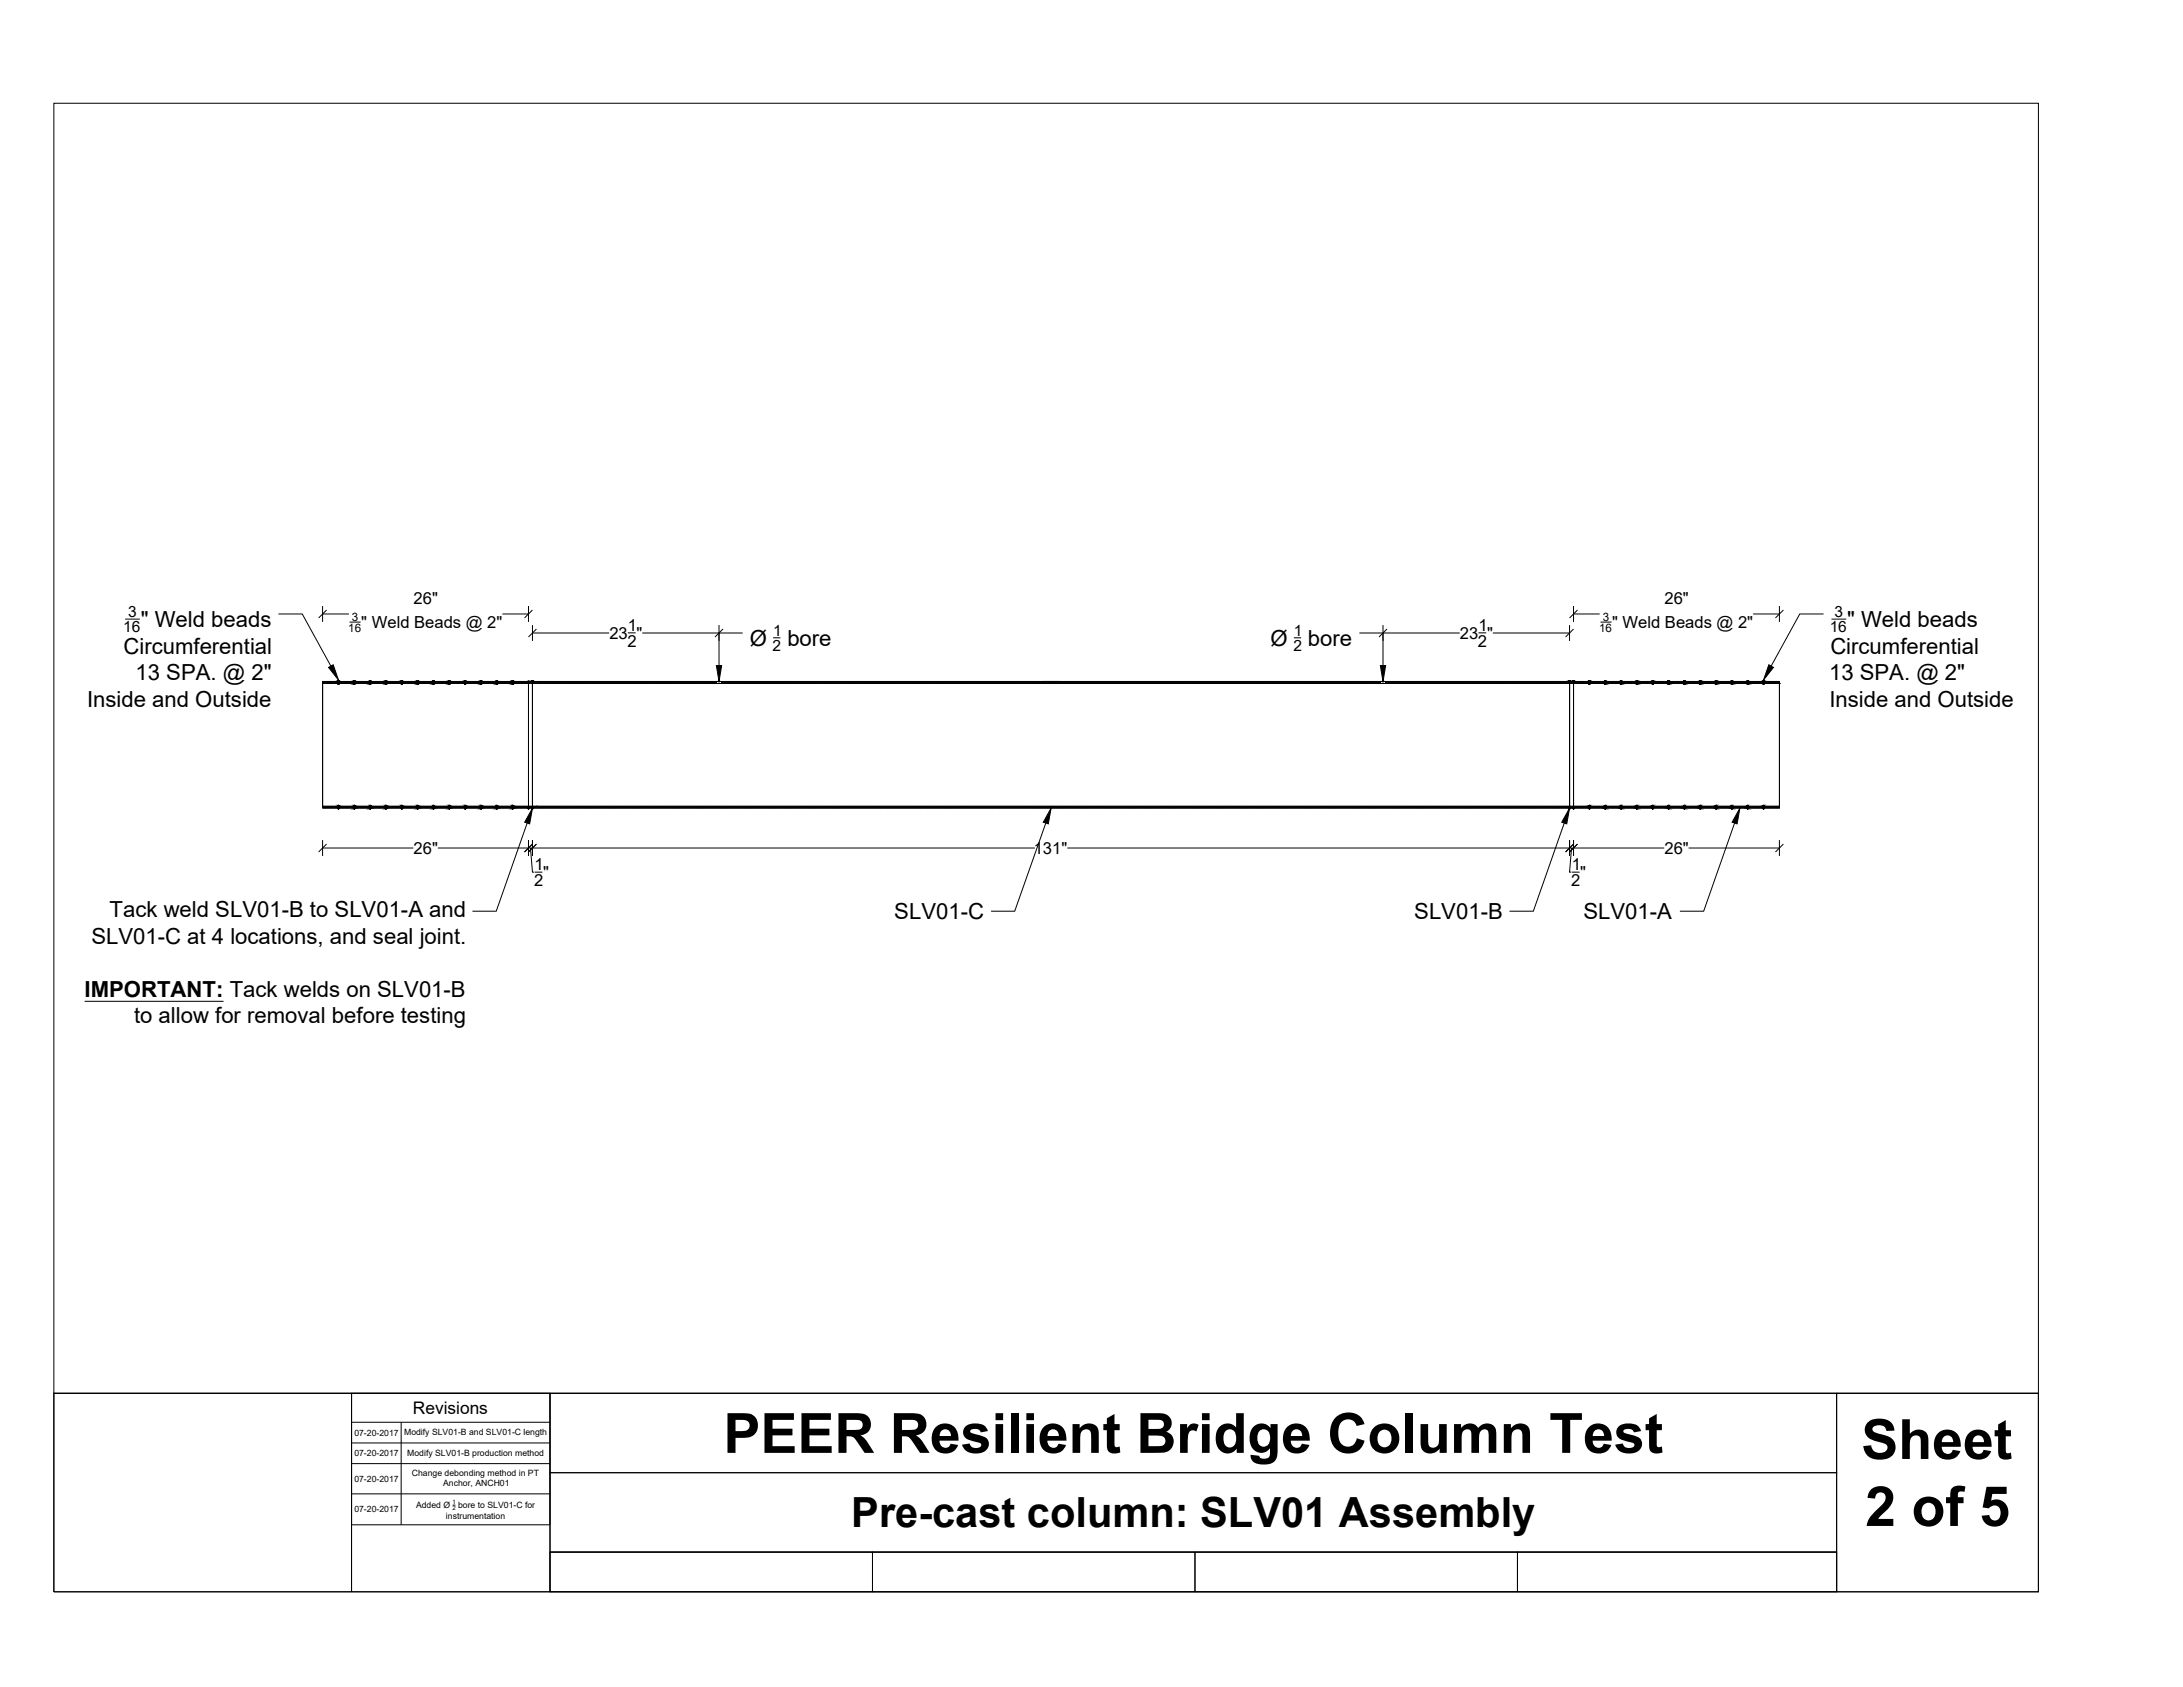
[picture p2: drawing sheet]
<svg xmlns="http://www.w3.org/2000/svg" width="279mm" height="216mm" viewBox="0 0 279 216" stroke-linecap="round" stroke-linejoin="round" font-family="sans-serif">
<defs><g id="words">
<g font-size="7.1">
<text x="92.6" y="185.9">PEER Resilient Bridge Column Test</text>
<text x="238.2" y="186.7">Sheet</text>
<text x="238.7" y="195.3">2 of 5</text>
</g>
<text font-size="5.3" x="109" y="195.5">Pre-cast column: SLV01 Assembly</text>
<g font-size="2.8">
<text x="15.8" y="83.6">Circumferential</text>
<text x="18" y="80.2">&quot; Weld beads</text>
<text x="96" y="82.6">Ø</text>
<text x="100.8" y="82.6">bore</text>
<text x="162.6" y="82.6">Ø</text>
<text x="167.4" y="82.6">bore</text>
<text x="234.3" y="83.6">Circumferential</text>
<text x="236.4" y="80.2">&quot; Weld beads</text>
<text x="17.3" y="87">13 SPA. @ 2&quot;</text>
<text x="234.1" y="87">13 SPA. @ 2&quot;</text>
<text x="11.1" y="90.5">Inside and Outside</text>
<text x="234.1" y="90.5">Inside and Outside</text>
<text x="14" y="117.4">Tack weld SLV01-B to SLV01-A and</text>
<text x="114.5" y="117.6">SLV01-C</text>
<text x="181" y="117.6">SLV01-B</text>
<text x="202.7" y="117.6">SLV01-A</text>
<text x="11.7" y="120.8">SLV01-C at 4 locations, and seal joint.</text>
<text x="10.8" y="127.6">IMPORTANT: Tack welds on SLV01-B</text>
<text x="17.2" y="131">to allow for removal before testing</text>
</g>
<text font-size="2.2" x="52.8" y="180.9">Revisions</text>
<g font-size="2.1">
<text x="52.9" y="77.3">26&quot;</text>
<text x="213" y="77.3">26&quot;</text>
<text x="46.2" y="80.4">&quot; Weld Beads @ 2&quot;</text>
<text x="78" y="81.8">23 &quot;</text>
<text x="80.3" y="82.8">2</text>
<text x="80.3" y="80.7">1</text>
<text x="186.9" y="81.8">23 &quot;</text>
<text x="189.2" y="82.8">2</text>
<text x="189.2" y="80.7">1</text>
<text x="206.3" y="80.4">&quot; Weld Beads @ 2&quot;</text>
<text x="52.9" y="109.3">26&quot;</text>
<text x="68.4" y="113.4">2</text>
<text x="68.4" y="111.4">1</text>
<text x="69.5" y="112.4">&quot;</text>
<text x="132.3" y="109.3">131&quot;</text>
<text x="201.1" y="113.4">2</text>
<text x="201.2" y="111.4">1</text>
<text x="202.3" y="112.4">&quot;</text>
<text x="213" y="109.3">26&quot;</text>
</g>
<g font-size="2">
<text x="15.8" y="80.9">16</text>
<text x="16.4" y="79">3</text>
<text x="98.9" y="83.3">2</text>
<text x="98.9" y="81.4">1</text>
<text x="165.5" y="83.3">2</text>
<text x="165.6" y="81.4">1</text>
<text x="234.2" y="80.9">16</text>
<text x="234.8" y="79">3</text>
</g>
<g font-size="1.5">
<text x="44.6" y="80.9">16</text>
<text x="45" y="79.4">3</text>
<text x="204.7" y="80.9">16</text>
<text x="205.1" y="79.4">3</text>
</g>
<g font-size="1.1">
<text x="45.4" y="183.7">07-20-2017</text>
<text x="51.7" y="183.6">Modify SLV01-B and SLV01-C length</text>
<text x="45.4" y="186.4">07-20-2017</text>
<text x="45.4" y="189.6">07-20-2017</text>
<text x="52.1" y="186.3">Modify SLV01-B production method</text>
<text x="52.7" y="188.9">Change debonding method in PT</text>
<text x="56.7" y="190.2">Anchor, ANCH01</text>
<text x="45.4" y="193.6">07-20-2017</text>
<text x="53.2" y="193">Added Ø</text>
<text x="57.1" y="194.3">instrumentation</text>
<text x="58.6" y="193">bore to SLV01-C for</text>
</g>
<g font-size=".8">
<text x="57.9" y="193.3">2</text>
<text x="57.9" y="192.5">1</text>
</g>
</g></defs>
<!-- layer: 0 -->
<g fill="none" stroke="#000" stroke-width=".13">
<path d="M16 79.2h1.9M35.6 78.6h3.1l3.6 6.6M41.3 77.6v2M41.3 78.6h3.4M41.8 78.1l-1 1M44.7 79.6h1.5M64.3 78.6h3.3M67.6 77.6v2M68.1 78.1l-1 1M68.1 80v2M92 80v2M177 80v2"/>
<path d="M200.9 80v2M201.4 78.6h3.3M201.4 77.6v2M201.9 78.1l-1 1M204.8 79.6h1.5M224.4 78.6h3.3M227.7 77.6v2M228.3 78.1l-1.1 1M233.4 78.6h-3.1l-3.6 6.6M234.4 79.2h1.9M41.3 87.2h26.3v16.2h-26.3zM41.3 87.5h26.3v15.7h-26.3z"/>
<path d="M41.4 87.2l-.1 .1M41.5 87.2l-.2 .2M41.6 87.2l-.2 .3M41.7 87.2l-.2 .3M41.8 87.2l-.3 .3M41.9 87.2l-.3 .3M42 87.2l-.3 .3M42.1 87.2l-.3 .3M42.2 87.2l-.3 .3M42.2 87.2l-.2 .3M42.3 87.2l-.2 .3M42.4 87.2l-.2 .3"/>
<path d="M42.5 87.2l-.2 .3M42.6 87.2l-.3 .3M42.7 87.2l-.3 .3M42.8 87.2l-.3 .3M42.9 87.2l-.3 .3M43 87.2l-.3 .3M43 87.5l.2-.3h.2l-.2 .3M43 87.2l-.2 .3M43.1 87.2l-.2 .3M43.2 87.5l.1 .1 .1-.1M43.2 87.2l.1-.1 .1 .1M43.3 87.2l-.2 .3"/>
<path d="M43.5 87.2l-.3 .3h.2l.3-.3M43.6 87.2l-.3 .3M43.8 87.2l-.3 .3M43.9 87.2l-.3 .3M43.9 87.2l-.2 .3M44 87.2l-.2 .3M44.1 87.2l-.2 .3M44.2 87.2l-.2 .3M44.3 87.2l-.3 .3M44.4 87.2l-.3 .3M44.5 87.2l-.3 .3M44.6 87.2l-.3 .3"/>
<path d="M44.7 87.2l-.3 .3M44.7 87.2l-.2 .3M44.8 87.2l-.2 .3M44.9 87.2l-.2 .3M45 87.2l-.2 .3M45.1 87.2l-.3 .3M45.2 87.2l-.2 .3M45.2 87.2h.2M45.2 87.5h.2M45.3 87.5l.1 .1 .1-.1M45.3 87.2l.1-.1 .1 .1M45.3 87.2l-.3 .3"/>
<path d="M45.4 87.2l-.3 .3M45.5 87.2l-.3 .3M45.5 87.2l-.2 .3M45.6 87.2l-.2 .3M45.7 87.2l-.2 .3M45.8 87.2l-.2 .3M45.9 87.2l-.3 .3M46 87.2l-.2 .3M46.1 87.2l-.3 .3M46.2 87.2l-.3 .3M46.3 87.2l-.3 .3M46.4 87.2l-.3 .3"/>
<path d="M46.5 87.2l-.3 .3M46.5 87.2l-.2 .3M46.6 87.2l-.2 .3M46.7 87.2l-.2 .3M46.8 87.2l-.2 .3M46.9 87.2l-.3 .3M47 87.2l-.3 .3M47.1 87.2l-.3 .3M47.2 87.2l-.3 .3M47.3 87.2l-.3 .3M47.3 87.2h.2M47.3 87.2l.1-.1 .1 .1"/>
<path d="M47.3 87.5l.1 .1 .1-.1M47.3 87.2l-.2 .3M47.4 87.2l-.2 .3M47.5 87.2l-.2 .3h.2M47.6 87.2l-.2 .3M47.7 87.2l-.3 .3M47.8 87.2l-.3 .3M47.9 87.2l-.3 .3M48 87.2l-.3 .3M48.1 87.2l-.3 .3M48.1 87.2l-.2 .3M48.2 87.2l-.2 .3"/>
<path d="M48.3 87.2l-.2 .3M48.4 87.2l-.2 .3M48.5 87.2l-.2 .3M48.6 87.2l-.3 .3M48.7 87.2l-.3 .3M48.8 87.2l-.3 .3M48.9 87.2l-.3 .3M49 87.2l-.3 .3M49 87.2l-.2 .3M49.1 87.5l.2-.3h.2l-.3 .3M49.1 87.2l-.2 .3M49.2 87.2l-.2 .3"/>
<path d="M49.3 87.5l.1 .1 .1-.1M49.3 87.2l.1-.1 .1 .1M49.4 87.2l-.3 .3M49.6 87.2l-.3 .3M49.7 87.2l-.3 .3M49.8 87.2l-.3 .3h-.2M49.9 87.2l-.3 .3M49.9 87.2l-.2 .3M50 87.2l-.2 .3M50.1 87.2l-.2 .3M50.2 87.2l-.2 .3M50.3 87.2l-.2 .3"/>
<path d="M50.4 87.2l-.3 .3M50.5 87.2l-.3 .3M50.6 87.2l-.3 .3M50.7 87.2l-.3 .3M50.8 87.2l-.3 .3M50.8 87.2l-.2 .3M50.9 87.2l-.2 .3M51 87.2l-.2 .3M51.1 87.2l-.2 .3M51.2 87.2l-.3 .3M51.3 87.2l-.3 .3M51.3 87.2l.1-.1 .1 .1"/>
<path d="M51.3 87.2h.3l-.3 .3M51.3 87.5h.2M51.3 87.5l.1 .1 .1-.1M51.4 87.2l-.3 .3M51.5 87.2l-.3 .3M51.6 87.2l-.2 .3M51.7 87.2l-.2 .3M51.8 87.2l-.2 .3M51.9 87.2l-.2 .3M52 87.2l-.3 .3M52.1 87.2l-.3 .3M52.2 87.2l-.3 .3"/>
<path d="M52.3 87.2l-.3 .3M52.4 87.2l-.3 .3M52.4 87.2l-.2 .3M52.5 87.2l-.2 .3M52.6 87.2l-.2 .3M52.7 87.2l-.2 .3M52.8 87.2l-.3 .3M52.9 87.2l-.3 .3M53 87.2l-.3 .3M53.1 87.2l-.3 .3M53.1 87.5l.3-.3h.1l-.2 .3M53.2 87.2l-.3 .3"/>
<path d="M53.2 87.2l-.2 .3M53.4 87.5l.1 .1 .1-.1M53.4 87.2l.1-.1 .1 .1M53.4 87.2l-.2 .3M53.6 87.2l-.2 .3h.1l.3-.3M53.7 87.2l-.2 .3M53.9 87.2l-.3 .3M54 87.2l-.3 .3M54.1 87.2l-.3 .3M54.2 87.2l-.3 .3M54.2 87.2l-.2 .3M54.3 87.2l-.2 .3"/>
<path d="M54.4 87.2l-.2 .3M54.5 87.2l-.2 .3M54.6 87.2l-.3 .3M54.7 87.2l-.3 .3M54.8 87.2l-.3 .3M54.9 87.2l-.3 .3M55 87.2l-.3 .3M55 87.2l-.2 .3M55.1 87.2l-.2 .3M55.2 87.2l-.2 .3M55.3 87.2l-.2 .3M55.4 87.2h.2l-.3 .3"/>
<path d="M55.4 87.5h.2M55.4 87.2l.1-.1 .1 .1M55.4 87.2l-.2 .3M55.4 87.5l.1 .1 .1-.1M55.5 87.2l-.3 .3M55.7 87.2l-.3 .3M55.8 87.2l-.3 .3M55.9 87.2l-.3 .3M55.9 87.2l-.2 .3M56 87.2l-.2 .3M56.1 87.2l-.2 .3M56.2 87.2l-.2 .3"/>
<path d="M56.3 87.2l-.3 .3M56.4 87.2l-.3 .3M56.5 87.2l-.3 .3M56.6 87.2l-.3 .3M56.7 87.2l-.3 .3M56.7 87.2l-.2 .3M56.8 87.2l-.2 .3M56.9 87.2l-.2 .3M57 87.2l-.2 .3M57.1 87.2l-.3 .3M57.2 87.2l-.2 .3M57.3 87.2l-.3 .3"/>
<path d="M57.4 87.2l-.3 .3M57.4 87.2l.1-.1 .1 .1M57.4 87.2h.2M57.4 87.5l.1 .1 .1-.1M57.5 87.2l-.3 .3M57.5 87.2l-.2 .3M57.7 87.2l-.3 .3h.2M57.7 87.2l-.2 .3M57.8 87.2l-.2 .3M57.9 87.2l-.2 .3M58 87.2l-.2 .3M58.1 87.2l-.3 .3"/>
<path d="M58.2 87.2l-.3 .3M58.3 87.2l-.3 .3M58.4 87.2l-.3 .3M58.5 87.2l-.3 .3M58.5 87.2l-.2 .3M58.6 87.2l-.2 .3M58.7 87.2l-.2 .3M58.8 87.2l-.2 .3M58.9 87.2l-.3 .3M59 87.2l-.3 .3M59.1 87.2l-.3 .3M59.2 87.2l-.3 .3"/>
<path d="M59.3 87.2l-.3 .3M59.3 87.2l-.2 .3M59.4 87.2l-.2 .3M59.5 87.5v.1l.1-.1M59.5 87.2v-.1l.1 .1M59.5 87.2h.1M59.5 87.2l-.2 .3M59.6 87.2l-.2 .3M59.7 87.2l-.2 .3h.1l.3-.3M59.8 87.2l-.3 .3M60 87.2l-.3 .3M60.1 87.2l-.3 .3"/>
<path d="M60.1 87.2l-.2 .3M60.2 87.2l-.2 .3M60.3 87.2l-.2 .3M60.4 87.2l-.2 .3M60.5 87.2l-.2 .3M60.6 87.2l-.3 .3M60.7 87.2l-.3 .3M60.8 87.2l-.3 .3M60.9 87.2l-.3 .3M61 87.2l-.3 .3M61 87.2l-.2 .3M61.1 87.2l-.2 .3"/>
<path d="M61.2 87.2l-.2 .3M61.3 87.2l-.2 .3M61.4 87.2l-.3 .3M61.5 87.2h.2l-.3 .3M61.5 87.5h.2M61.5 87.2l.1-.1 .1 .1M61.5 87.5l.1 .1 .1-.1M61.5 87.2l-.3 .3M61.6 87.2l-.3 .3M61.8 87.2l-.3 .3M61.9 87.2l-.3 .3M61.9 87.2l-.2 .3"/>
<path d="M62 87.2l-.2 .3M62.1 87.2l-.2 .3M62.2 87.2l-.2 .3M62.3 87.2l-.2 .3M62.4 87.2l-.3 .3M62.5 87.2l-.3 .3M62.6 87.2l-.3 .3M62.7 87.2l-.3 .3M62.8 87.2l-.3 .3M62.8 87.2l-.2 .3M62.9 87.2l-.2 .3M63 87.2l-.2 .3"/>
<path d="M63.1 87.2l-.2 .3M63.2 87.2l-.3 .3M63.3 87.2l-.3 .3M63.4 87.2l-.3 .3M63.5 87.2l.1-.1 .1 .1M63.5 87.5l.1 .1 .1-.1M63.6 87.2l-.3 .3M63.6 87.2l-.2 .3M63.7 87.2h-.2l-.3 .3M63.7 87.2l-.2 .3h.2l.2-.3M63.8 87.2l-.2 .3M64 87.2l-.3 .3"/>
<path d="M64.1 87.2l-.3 .3M64.2 87.2l-.3 .3M64.3 87.2l-.3 .3M64.4 87.2l-.3 .3M64.4 87.2l-.2 .3M64.6 87.2l-.3 .3M64.6 87.2l-.2 .3M64.7 87.2l-.2 .3M64.8 87.2l-.2 .3M64.9 87.2l-.3 .3M65 87.2l-.3 .3M65.1 87.2l-.3 .3"/>
<path d="M65.2 87.2l-.3 .3M65.2 87.2l-.2 .3M65.3 87.5l.2-.3h.2l-.2 .3M65.4 87.2l-.3 .3M65.4 87.2l-.2 .3M65.5 87.5l.1 .1 .1-.1M65.5 87.2l.1-.1 .1 .1M65.6 87.2l-.2 .3M65.8 87.2l-.3 .3h.2l.3-.3M65.9 87.2l-.3 .3M66.1 87.2l-.3 .3M66.2 87.2l-.3 .3"/>
<path d="M66.2 87.2l-.2 .3M66.3 87.2l-.2 .3M66.4 87.2l-.2 .3M66.5 87.2l-.2 .3M66.6 87.2l-.2 .3M66.7 87.2l-.3 .3M66.8 87.2l-.3 .3M66.9 87.2l-.3 .3M67 87.2l-.3 .3M67 87.2l-.2 .3M67.1 87.2l-.2 .3M67.2 87.2l-.2 .3"/>
<path d="M67.3 87.2l-.2 .3M67.4 87.2l-.2 .3M67.5 87.2l-.3 .3M67.6 87.2l.1-.1v.1M67.6 87.2h.1l-.1 .1M67.6 87.2l-.3 .3M67.6 87.2h.1M67.6 87.5h.5v15.7h-.5zM67.6 87.2h.5v16.2h-.5zM67.6 87.2l-.2 .3M67.6 87.3l-.1 .2M67.6 87.4v.1"/>
<path d="M67.8 87.2l-.2 .2M67.9 87.2l-.2 .3M68 87.2l-.3 .3M68 87.2h.2M68.1 87.2l.1-.1 .1 .1M68.1 87.2l-.3 .3M68.1 87.2h132.8v16.2h-132.8zM68.1 87.5h132.8v15.7h-132.8zM68.1 81h9.9M68.2 87.2l-.3 .3M68.3 87.2l-.3 .3M68.4 87.2l-.3 .3"/>
<path d="M68.4 87.2l-.2 .3M68.6 87.2l-.3 .3M68.6 87.2l-.2 .3M68.7 80.5l-1.1 1M68.7 87.3l-.2 .2M68.7 87.4l-.1 .1M68.7 87.4v.1M68.7 87.2h.1M68.8 87.2l-.1 .1M68.9 87.2l-.2 .2M69 87.2l-.3 .3M69 87.2l-.2 .3"/>
<path d="M69.1 87.2l-.2 .3M69.2 87.2l-.2 .3M69.3 87.2l-.2 .3M69.4 87.2l-.3 .3M69.5 87.2l-.3 .3M69.6 87.2l-.3 .3M69.7 87.2l-.3 .3M69.8 87.2l-.3 .3M69.8 87.2l-.2 .3M69.9 87.2l-.2 .3M70 87.2l-.2 .3M70.1 87.2l-.2 .3"/>
<path d="M70.2 87.2l-.3 .3M70.3 87.2l-.3 .3M70.4 87.2l-.3 .3M70.5 87.2l-.3 .3M70.6 87.2l-.3 .3M70.6 87.2l-.2 .3M70.8 87.2l-.3 .3M70.8 87.2l-.2 .3M70.9 87.2l-.2 .3M71 87.2l-.2 .3M71.1 87.2l-.2 .3M71.2 87.2l-.3 .3"/>
<path d="M71.3 87.2l-.3 .3M71.4 87.2l-.3 .3M71.5 87.2l-.3 .3M71.6 87.2l-.3 .3M71.6 87.2l-.2 .3M71.7 87.2l-.2 .3M71.8 87.2l-.2 .3M71.9 87.2l-.2 .3M72 87.2l-.3 .3M72.1 87.2l-.3 .3M72.2 87.2l-.3 .3M72.3 87.2l-.3 .3"/>
<path d="M72.4 87.2l-.3 .3M72.4 87.2l-.2 .3M72.5 87.2l-.2 .3M72.6 87.2l-.2 .3M72.7 87.2l-.2 .3M72.8 87.2l-.2 .3M72.9 87.2l-.3 .3M73 87.2l-.3 .3M73.1 87.2l-.3 .3M73.2 87.2l-.3 .3M73.3 87.2l-.3 .3M73.3 87.2l-.2 .3"/>
<path d="M73.4 87.2l-.2 .3M73.5 87.2l-.2 .3M73.6 87.2l-.2 .3M73.7 87.2l-.3 .3M73.8 87.2l-.3 .3M73.9 87.2l-.3 .3M74 87.2l-.3 .3M74.1 87.2l-.3 .3M74.1 87.2l-.2 .3M74.2 87.2l-.2 .3M74.3 87.2l-.2 .3M74.4 87.2l-.2 .3"/>
<path d="M74.5 87.2l-.3 .3M74.6 87.2l-.2 .3M74.7 87.2l-.3 .3M74.8 87.2l-.3 .3M74.9 87.2l-.3 .3M74.9 87.2l-.2 .3M75 87.2l-.2 .3M75.1 87.2l-.2 .3M75.2 87.2l-.2 .3M75.3 87.2l-.3 .3M75.4 87.2l-.2 .3M75.5 87.2l-.3 .3"/>
<path d="M75.6 87.2l-.3 .3M75.7 87.2l-.3 .3M75.8 87.2l-.3 .3M75.9 87.2l-.3 .3M75.9 87.2l-.2 .3M76 87.2l-.2 .3M76.1 87.2l-.2 .3M76.2 87.2l-.2 .3M76.3 87.2l-.3 .3M76.4 87.2l-.3 .3M76.5 87.2l-.3 .3M76.6 87.2l-.3 .3"/>
<path d="M76.7 87.2l-.3 .3M76.7 87.2l-.2 .3M76.8 87.2l-.2 .3M76.9 87.2l-.2 .3M77 87.2l-.2 .3M77.1 87.2l-.3 .3M77.2 87.2l-.3 .3M77.3 87.2l-.3 .3M77.4 87.2l-.3 .3M77.5 87.2l-.3 .3M77.5 87.2l-.2 .3M77.6 87.2l-.2 .3"/>
<path d="M77.7 87.2l-.2 .3M77.8 87.2l-.2 .3M77.9 87.2l-.2 .3M78 87.2l-.3 .3M78.1 87.2l-.3 .3M78.2 87.2l-.3 .3M78.3 87.2l-.3 .3M78.4 87.2l-.3 .3M78.4 87.2l-.2 .3M78.5 87.2l-.2 .3M78.6 87.2l-.2 .3M78.7 87.2l-.2 .3"/>
<path d="M78.8 87.2l-.3 .3M78.9 87.2l-.3 .3M79 87.2l-.3 .3M79.1 87.2l-.3 .3M79.2 87.2l-.3 .3M79.3 87.2l-.3 .3M79.3 87.2l-.2 .3M79.4 87.2l-.2 .3M79.5 87.2l-.2 .3M79.6 87.2l-.2 .3M79.7 87.2l-.2 .3M79.8 87.2l-.3 .3"/>
<path d="M79.9 87.2l-.3 .3M80 87.2l-.3 .3M80.1 87.2l-.3 .3M80.2 87.2l-.3 .3M80.2 87.2l-.2 .3M80.3 87.2l-.2 .3M80.4 81h1M80.4 87.2l-.2 .3M80.5 87.2l-.2 .3M80.6 87.2l-.3 .3M80.7 87.2l-.3 .3M80.8 87.2l-.3 .3"/>
<path d="M80.9 87.2l-.3 .3M81 87.2l-.3 .3M81 87.2l-.2 .3M81.1 87.2l-.2 .3M81.2 87.2l-.2 .3M81.3 87.2l-.2 .3M81.4 87.2l-.3 .3M81.5 87.2l-.3 .3M81.6 87.2l-.3 .3M81.7 87.2l-.3 .3M81.8 87.2l-.3 .3M81.8 87.2l-.2 .3"/>
<path d="M81.9 87.2l-.2 .3M82 87.2l-.2 .3M82.1 87.2l-.2 .3M82.2 87.2l-.2 .3M82.2 81h9.8M82.3 87.2l-.3 .3M82.4 87.2l-.3 .3M82.5 87.2l-.3 .3M82.6 87.2l-.3 .3M82.6 87.2l-.2 .3M82.8 87.2l-.3 .3M82.8 87.2l-.2 .3"/>
<path d="M82.9 87.2l-.2 .3M83 87.2l-.2 .3M83.1 87.2l-.2 .3M83.2 87.2l-.3 .3M83.3 87.2l-.3 .3M83.4 87.2l-.3 .3M83.5 87.2l-.3 .3M83.6 87.2l-.3 .3M83.6 87.2l-.2 .3M83.7 87.2l-.2 .3M83.8 87.2l-.2 .3M83.9 87.2l-.2 .3"/>
<path d="M84 87.2l-.3 .3M84.1 87.2l-.3 .3M84.2 87.2l-.3 .3M84.3 87.2l-.3 .3M84.4 87.2l-.3 .3M84.4 87.2l-.2 .3M84.5 87.2l-.2 .3M84.6 87.2l-.2 .3M84.7 87.2l-.2 .3M84.8 87.2l-.2 .3M84.9 87.2l-.3 .3M85 87.2l-.3 .3"/>
<path d="M85.1 87.2l-.3 .3M85.2 87.2l-.3 .3M85.3 87.2l-.3 .3M85.3 87.2l-.2 .3M85.4 87.2l-.2 .3M85.5 87.2l-.2 .3M85.6 87.2l-.2 .3M85.7 87.2l-.3 .3M85.8 87.2l-.3 .3M85.9 87.2l-.3 .3M86 87.2l-.3 .3M86.1 87.2l-.3 .3"/>
<path d="M86.1 87.2l-.2 .3M86.2 87.2l-.2 .3M86.3 87.2l-.2 .3M86.4 87.2l-.2 .3M86.5 87.2l-.3 .3M86.6 87.2l-.2 .3M86.7 87.2l-.3 .3M86.8 87.2l-.3 .3M86.9 87.2l-.3 .3M86.9 87.2l-.2 .3M87.1 87.2l-.3 .3M87.1 87.2l-.2 .3"/>
<path d="M87.2 87.2l-.2 .3M87.3 87.2l-.2 .3M87.4 87.2l-.2 .3M87.5 87.2l-.3 .3M87.6 87.2l-.3 .3M87.7 87.2l-.3 .3M87.8 87.2l-.3 .3M87.9 87.2l-.3 .3M87.9 87.2l-.2 .3M88 87.2l-.2 .3M88.1 87.2l-.2 .3M88.2 87.2l-.2 .3"/>
<path d="M88.3 87.2l-.3 .3M88.4 87.2l-.3 .3M88.5 87.2l-.3 .3M88.6 87.2l-.3 .3M88.7 87.2l-.3 .3M88.7 87.2l-.2 .3M88.8 87.2l-.2 .3M88.9 87.2l-.2 .3M89 87.2l-.2 .3M89.1 87.2l-.2 .3M89.2 87.2l-.3 .3M89.3 87.2l-.3 .3"/>
<path d="M89.4 87.2l-.3 .3M89.5 87.2l-.3 .3M89.5 87.2l-.2 .3M89.6 87.2l-.2 .3M89.7 87.2l-.2 .3M89.8 87.2l-.2 .3M89.9 87.2l-.2 .3M90 87.2l-.3 .3M90.1 87.2l-.3 .3M90.2 87.2l-.3 .3M90.3 87.2l-.3 .3M90.4 87.2l-.3 .3"/>
<path d="M90.4 87.2l-.2 .3M90.5 87.2l-.2 .3M90.6 87.2l-.2 .3M90.7 87.2l-.2 .3M90.8 87.2l-.3 .3M90.9 87.2l-.3 .3M91 87.2l-.3 .3M91.1 87.2l-.3 .3M91.2 87.2l-.3 .3M91.3 87.2l-.3 .3M91.3 87.2l-.2 .3M91.4 87.2l-.2 .3"/>
<path d="M91.5 87.2l-.2 .3M91.6 87.2l-.3 .3M91.7 87.2h.6v.3h-.6zM91.7 87.2l-.2 .3M91.7 87.3l-.2 .2M91.7 87.4l-.1 .1M92.4 87.2l-.1 .1M92.5 87.2l-.2 .2M92.5 80.5l-1 1M92.6 87.2l-.3 .3M92.7 87.2l-.3 .3M92.8 87.2l-.3 .3"/>
<path d="M92.9 87.2l-.3 .3M93 87.2l-.3 .3M93 87.2l-.2 .3M93.1 87.2l-.2 .3M93.2 87.2l-.2 .3M93.3 87.2l-.2 .3M93.4 87.2l-.3 .3M93.5 87.2l-.3 .3M93.6 87.2l-.3 .3M93.7 87.2l-.3 .3M93.8 87.2l-.3 .3M93.8 87.2l-.2 .3"/>
<path d="M93.9 87.2l-.2 .3M94 87.2l-.2 .3M94.1 87.2l-.2 .3M94.2 87.2l-.2 .3M94.3 87.2l-.3 .3M94.4 87.2l-.3 .3M94.5 87.2l-.3 .3M94.6 87.2l-.3 .3M94.7 87.2l-.3 .3M94.8 87.2l-.3 .3M94.8 87.2l-.2 .3M94.9 87.2l-.2 .3"/>
<path d="M95 87.2l-.2 .3M95.1 81h-3.1v4.2M95.1 87.2l-.2 .3M95.2 87.2l-.3 .3M95.3 87.2l-.3 .3M95.4 87.2l-.3 .3M95.5 87.2l-.3 .3M95.6 87.2l-.3 .3M95.6 87.2l-.2 .3M95.7 87.2l-.2 .3M95.8 87.2l-.2 .3M95.9 87.2l-.2 .3"/>
<path d="M96 87.2l-.2 .3M96.1 87.2l-.3 .3M96.2 87.2l-.3 .3M96.3 87.2l-.3 .3M96.4 87.2l-.3 .3M96.4 87.2l-.2 .3M96.5 87.2l-.2 .3M96.6 87.2l-.2 .3M96.7 87.2l-.2 .3M96.8 87.2l-.2 .3M96.9 87.2l-.3 .3M97 87.2l-.3 .3"/>
<path d="M97.1 87.2l-.3 .3M97.2 87.2l-.3 .3M97.3 87.2l-.3 .3M97.3 87.2l-.2 .3M97.4 87.2l-.2 .3M97.5 87.2l-.2 .3M97.6 87.2l-.2 .3M97.7 87.2l-.3 .3M97.8 87.2l-.3 .3M97.9 87.2l-.3 .3M98 87.2l-.3 .3M98.1 87.2l-.3 .3"/>
<path d="M98.1 87.2l-.2 .3M98.2 87.2l-.2 .3M98.3 87.2l-.2 .3M98.4 87.2l-.2 .3M98.5 87.2l-.3 .3M98.6 87.2l-.2 .3M98.7 87.2l-.3 .3M98.8 87.2l-.3 .3M98.9 87.2l-.3 .3M98.9 87.2l-.2 .3M98.9 81.6h1M99.1 87.2l-.3 .3"/>
<path d="M99.1 87.2l-.2 .3M99.2 87.2l-.2 .3M99.3 87.2l-.2 .3M99.4 87.2l-.2 .3M99.5 87.2l-.3 .3M99.6 87.2l-.3 .3M99.7 87.2l-.3 .3M99.8 87.2l-.3 .3M99.9 87.2l-.3 .3M99.9 87.2l-.2 .3M100 87.2l-.2 .3M100.1 87.2l-.2 .3"/>
<path d="M100.2 87.2l-.2 .3M100.3 87.2l-.3 .3M100.4 87.2l-.3 .3M100.5 87.2l-.3 .3M100.6 87.2l-.3 .3M100.7 87.2l-.3 .3M100.7 87.2l-.2 .3M100.8 87.2l-.2 .3M100.9 87.2l-.2 .3M101 87.2l-.2 .3M101.1 87.2l-.2 .3M101.2 87.2l-.3 .3"/>
<path d="M101.3 87.2l-.3 .3M101.4 87.2l-.3 .3M101.5 87.2l-.3 .3M101.6 87.2l-.3 .3M101.6 87.2l-.2 .3M101.7 87.2l-.2 .3M101.8 87.2l-.2 .3M101.9 87.2l-.2 .3M102 87.2l-.3 .3M102.1 87.2l-.3 .3M102.2 87.2l-.3 .3M102.3 87.2l-.3 .3"/>
<path d="M102.4 87.2l-.3 .3M102.4 87.2l-.2 .3M102.5 87.2l-.2 .3M102.6 87.2l-.2 .3M102.7 87.2l-.2 .3M102.8 87.2l-.3 .3M102.9 87.2l-.2 .3M103 87.2l-.3 .3M103.1 87.2l-.3 .3M103.2 87.2l-.3 .3M103.3 87.2l-.3 .3M103.3 87.2l-.2 .3"/>
<path d="M103.4 87.2l-.2 .3M103.5 87.2l-.2 .3M103.6 87.2l-.3 .3M103.7 87.2l-.2 .3M103.8 87.2l-.3 .3M103.9 87.2l-.3 .3M104 87.2l-.3 .3M104.1 87.2l-.3 .3M104.2 87.2l-.3 .3M104.2 87.2l-.2 .3M104.3 87.2l-.2 .3M104.4 87.2l-.2 .3"/>
<path d="M104.5 87.2l-.2 .3M104.6 87.2l-.3 .3M104.7 87.2l-.3 .3M104.8 87.2l-.3 .3M104.9 87.2l-.3 .3M105 87.2l-.3 .3M105 87.2l-.2 .3M105.1 87.2l-.2 .3M105.2 87.2l-.2 .3M105.3 87.2l-.2 .3M105.4 87.2l-.3 .3M105.5 87.2l-.3 .3"/>
<path d="M105.6 87.2l-.3 .3M105.7 87.2l-.3 .3M105.8 87.2l-.3 .3M105.8 87.2l-.2 .3M105.9 87.2l-.2 .3M106 87.2l-.2 .3M106.1 87.2l-.2 .3M106.2 87.2l-.2 .3M106.3 87.2l-.3 .3M106.4 87.2l-.3 .3M106.5 87.2l-.3 .3M106.6 87.2l-.3 .3"/>
<path d="M106.7 87.2l-.3 .3M106.8 87.2l-.3 .3M106.8 87.2l-.2 .3M106.9 87.2l-.2 .3M107 87.2l-.2 .3M107.1 87.2l-.2 .3M107.2 87.2l-.3 .3M107.3 87.2l-.3 .3M107.4 87.2l-.3 .3M107.5 87.2l-.3 .3M107.6 87.2l-.3 .3M107.6 87.2l-.2 .3"/>
<path d="M107.7 87.2l-.2 .3M107.8 87.2l-.2 .3M107.9 87.2l-.2 .3M108 87.2l-.2 .3M108.1 87.2l-.3 .3M108.2 87.2l-.3 .3M108.3 87.2l-.3 .3M108.4 87.2l-.3 .3M108.5 87.2l-.3 .3M108.5 87.2l-.2 .3M108.6 87.2l-.2 .3M108.7 87.2l-.2 .3"/>
<path d="M108.8 87.2l-.2 .3M108.9 87.2l-.3 .3M109 87.2l-.3 .3M109.1 87.2l-.3 .3M109.2 87.2l-.3 .3M109.3 87.2l-.3 .3M109.3 87.2l-.2 .3M109.4 87.2l-.2 .3M109.5 87.2l-.2 .3M109.6 87.2l-.2 .3M109.7 87.2l-.3 .3M109.8 87.2l-.3 .3"/>
<path d="M109.9 87.2l-.3 .3M110 87.2l-.3 .3M110.1 87.2l-.3 .3M110.1 87.2l-.2 .3M110.3 87.2l-.3 .3M110.3 87.2l-.2 .3M110.4 87.2l-.2 .3M110.5 87.2l-.2 .3M110.6 87.2l-.2 .3M110.7 87.2l-.3 .3M110.8 87.2l-.3 .3M110.9 87.2l-.3 .3"/>
<path d="M110.9 87.2l-.2 .3M111.1 87.2l-.3 .3M111.1 87.2l-.2 .3M111.2 87.2l-.2 .3M111.3 87.2l-.2 .3M111.4 87.2l-.2 .3M111.5 87.2l-.3 .3M111.6 87.2l-.3 .3M111.7 87.2l-.3 .3M111.8 87.2l-.3 .3M111.9 87.2l-.3 .3M111.9 87.2l-.2 .3"/>
<path d="M112 87.2l-.2 .3M112.1 87.2l-.2 .3M112.2 87.2l-.2 .3M112.3 87.2l-.3 .3M112.4 87.2l-.3 .3M112.5 87.2l-.3 .3M112.6 87.2l-.3 .3M112.7 87.2l-.3 .3M112.7 87.2l-.2 .3M112.8 87.2l-.2 .3M112.9 87.2l-.2 .3M113 87.2l-.2 .3"/>
<path d="M113.1 87.2l-.2 .3M113.2 87.2l-.3 .3M113.3 87.2l-.3 .3M113.4 87.2l-.3 .3M113.5 87.2l-.3 .3M113.6 87.2l-.3 .3M113.6 87.2l-.2 .3M113.7 87.2l-.2 .3M113.8 87.2l-.2 .3M113.9 87.2l-.2 .3M114 87.2l-.3 .3M114.1 87.2l-.3 .3"/>
<path d="M114.2 87.2l-.3 .3M114.3 87.2l-.3 .3M114.4 87.2l-.3 .3M114.4 87.2l-.2 .3M114.5 87.2l-.2 .3M114.6 87.2l-.2 .3M114.7 87.2l-.2 .3M114.8 87.2l-.3 .3M114.9 87.2l-.2 .3M115 87.2l-.3 .3M115.1 87.2l-.3 .3M115.2 87.2l-.3 .3"/>
<path d="M115.3 87.2l-.3 .3M115.4 87.2l-.3 .3M115.4 87.2l-.2 .3M115.5 87.2l-.2 .3M115.6 87.2l-.2 .3M115.7 87.2l-.2 .3M115.8 87.2l-.3 .3M115.9 87.2l-.3 .3M116 87.2l-.3 .3M116.1 87.2l-.3 .3M116.2 87.2l-.3 .3M116.2 87.2l-.2 .3"/>
<path d="M116.3 87.2l-.2 .3M116.4 87.2l-.2 .3M116.5 87.2l-.2 .3M116.6 87.2l-.3 .3M116.7 87.2l-.3 .3M116.8 87.2l-.3 .3M116.9 87.2l-.3 .3M117 87.2l-.3 .3M117 87.2l-.2 .3M117.1 87.2l-.2 .3M117.2 87.2l-.2 .3M117.3 87.2l-.2 .3"/>
<path d="M117.4 87.2l-.2 .3M117.5 87.2l-.3 .3M117.6 87.2l-.3 .3M117.7 87.2l-.3 .3M117.8 87.2l-.3 .3M117.8 87.2l-.2 .3M117.9 87.2l-.2 .3M118 87.2l-.2 .3M118.1 87.2l-.2 .3M118.2 87.2l-.2 .3M118.3 87.2l-.3 .3M118.4 87.2l-.3 .3"/>
<path d="M118.5 87.2l-.3 .3M118.6 87.2l-.3 .3M118.7 87.2l-.3 .3M118.8 87.2l-.3 .3M118.8 87.2l-.2 .3M118.9 87.2l-.2 .3M119 87.2l-.2 .3M119.1 87.2l-.2 .3M119.2 87.2l-.3 .3M119.3 87.2l-.3 .3M119.4 87.2l-.3 .3M119.5 87.2l-.3 .3"/>
<path d="M119.6 87.2l-.3 .3M119.6 87.2l-.2 .3M119.7 87.2l-.2 .3M119.8 87.2l-.2 .3M119.9 87.2l-.2 .3M120 87.2l-.2 .3M120.1 87.2l-.3 .3M120.2 87.2l-.3 .3M120.3 87.2l-.3 .3M120.4 87.2l-.3 .3M120.5 87.2l-.3 .3M120.5 87.2l-.2 .3"/>
<path d="M120.6 87.2l-.2 .3M120.7 87.2l-.2 .3M120.8 87.2l-.2 .3M120.9 87.2l-.3 .3M121 87.2l-.3 .3M121.1 87.2l-.3 .3M121.2 87.2l-.3 .3M121.3 87.2l-.3 .3M121.3 87.2l-.2 .3M121.4 87.2l-.2 .3M121.5 87.2l-.2 .3M121.6 87.2l-.2 .3"/>
<path d="M121.7 87.2l-.3 .3M121.8 87.2l-.3 .3M121.9 87.2l-.3 .3M122 87.2l-.3 .3M122.1 87.2l-.3 .3M122.1 87.2l-.2 .3M122.3 87.2l-.3 .3M122.3 87.2l-.2 .3M122.4 87.2l-.2 .3M122.5 87.2l-.2 .3M122.6 87.2l-.2 .3M122.7 87.2l-.3 .3"/>
<path d="M122.8 87.2l-.3 .3M122.9 87.2l-.3 .3M123 87.2l-.3 .3M123.1 87.2l-.3 .3M123.1 87.2l-.2 .3M123.2 87.2l-.2 .3M123.3 87.2l-.2 .3M123.4 87.2l-.2 .3M123.5 87.2l-.3 .3M123.6 87.2l-.3 .3M123.7 87.2l-.3 .3M123.8 87.2l-.3 .3"/>
<path d="M123.9 87.2l-.3 .3M123.9 87.2l-.2 .3M124 87.2l-.2 .3M124.1 87.2l-.2 .3M124.2 87.2l-.2 .3M124.3 87.2l-.2 .3M124.4 87.2l-.3 .3M124.5 87.2l-.3 .3M124.6 87.2l-.3 .3M124.7 87.2l-.3 .3M124.7 87.2l-.2 .3M124.8 87.2l-.2 .3"/>
<path d="M124.9 87.2l-.2 .3M125 87.2l-.2 .3M125.1 87.2l-.2 .3M125.2 87.2l-.3 .3M125.3 87.2l-.3 .3M125.4 87.2l-.3 .3M125.5 87.2l-.3 .3M125.6 87.2l-.3 .3M125.6 87.2l-.2 .3M125.7 87.2l-.2 .3M125.8 87.2l-.2 .3M125.9 87.2l-.2 .3"/>
<path d="M126 87.2l-.3 .3M126.1 87.2l-.3 .3M126.2 87.2l-.3 .3M126.3 87.2l-.3 .3M126.4 87.2l-.3 .3M126.4 87.2l-.2 .3M126.5 87.2l-.2 .3M126.6 87.2l-.2 .3M126.7 87.2l-.2 .3M126.8 87.2l-.3 .3M126.9 87.2l-.2 .3M127 87.2l-.3 .3"/>
<path d="M127.1 87.2l-.3 .3M127.2 87.2l-.3 .3M127.3 87.2l-.3 .3M127.4 87.2l-.3 .3M127.4 87.2l-.2 .3M127.5 87.2l-.2 .3M127.6 87.2l-.2 .3M127.7 87.2l-.2 .3M127.8 87.2l-.3 .3M127.9 87.2l-.3 .3M128 87.2l-.3 .3M128.1 87.2l-.3 .3"/>
<path d="M128.2 87.2l-.3 .3M128.2 87.2l-.2 .3M128.3 87.2l-.2 .3M128.4 87.2l-.2 .3M128.5 87.2l-.2 .3M128.6 87.2l-.3 .3M128.7 87.2l-.3 .3M128.8 87.2l-.3 .3M128.9 87.2l-.3 .3M129 87.2l-.3 .3M129 87.2l-.2 .3M129.1 87.2l-.2 .3"/>
<path d="M129.2 87.2l-.2 .3M129.3 87.2l-.2 .3M129.4 87.2l-.2 .3M129.5 87.2l-.3 .3M129.6 87.2l-.3 .3M129.7 87.2l-.3 .3M129.8 87.2l-.3 .3M129.9 87.2l-.3 .3M129.9 87.2l-.2 .3M130 87.2l-.2 .3M130.1 87.2l-.2 .3M130.2 87.2l-.2 .3"/>
<path d="M130.3 87.2l-.3 .3M130.4 87.2l-.3 .3M130.5 87.2l-.3 .3M130.6 87.2l-.3 .3M130.7 87.2l-.3 .3M130.8 87.2l-.3 .3M130.8 87.2l-.2 .3M130.9 87.2l-.2 .3M131 87.2l-.2 .3M131.1 87.2l-.3 .3M131.2 87.2l-.2 .3M131.3 87.2l-.3 .3"/>
<path d="M131.4 87.2l-.3 .3M131.5 87.2l-.3 .3M131.6 87.2l-.3 .3M131.6 87.2l-.2 .3M131.7 87.2l-.2 .3M131.8 87.2l-.2 .3M131.9 87.2l-.2 .3M132 87.2l-.2 .3M132.1 87.2l-.3 .3M132.2 87.2l-.3 .3M132.3 87.2l-.3 .3M132.4 87.2l-.3 .3"/>
<path d="M132.5 87.2l-.3 .3M132.5 87.2l-.2 .3M132.6 87.2l-.2 .3M132.7 87.2l-.2 .3M132.8 87.2l-.2 .3M132.9 87.2l-.3 .3M133 87.2l-.3 .3M133.1 87.2l-.3 .3M133.2 87.2l-.3 .3M133.3 87.2l-.3 .3M133.3 87.2l-.2 .3M133.4 87.2l-.2 .3"/>
<path d="M133.5 87.2h2v.3h-2zM133.5 87.2l-.2 .3M133.6 87.2l-.2 .3M133.7 87.2l-.3 .3M133.8 87.2l-.3 .3M133.9 87.2l-.3 .3M134 87.2l-.3 .3M134.1 87.2l-.3 .3M134.1 87.2l-.2 .3M134.3 87.2l-.3 .3M134.3 87.2l-.2 .3M134.4 87.2l-.2 .3"/>
<path d="M134.5 87.2l-.2 .3M134.6 87.2l-.2 .3M134.7 87.2l-.3 .3M134.8 87.2l-.3 .3M134.9 87.2l-.3 .3M135 87.2l-.3 .3M135.1 87.2l-.3 .3M135.1 87.2l-.2 .3M135.2 87.2l-.2 .3M135.3 87.2l-.2 .3M135.4 87.2l-.2 .3M135.5 87.2l-.3 .3"/>
<path d="M135.6 87.2l-.3 .3M135.7 87.2l-.3 .3M135.8 87.2l-.3 .3M135.9 87.2l-.3 .3M135.9 87.2l-.2 .3M136 87.2l-.2 .3M136.1 87.2l-.2 .3M136.2 87.2l-.2 .3M136.3 87.2l-.2 .3M136.4 87.2l-.3 .3M136.5 87.2l-.3 .3M136.6 87.2l-.3 .3"/>
<path d="M136.7 87.2l-.3 .3M136.8 87.2l-.3 .3M136.8 87.2l-.2 .3M136.9 87.2l-.2 .3M137 87.2l-.2 .3M137.1 87.2l-.2 .3M137.2 87.2l-.3 .3M137.3 87.2l-.3 .3M137.4 87.2l-.3 .3M137.5 87.2l-.3 .3M137.6 87.2l-.3 .3M137.6 87.2l-.2 .3"/>
<path d="M137.7 87.2l-.2 .3M137.8 87.2l-.2 .3M137.9 87.2l-.2 .3M138 87.2l-.3 .3M138.1 87.2l-.2 .3M138.2 87.2l-.3 .3M138.3 87.2l-.3 .3M138.4 87.2l-.3 .3M138.4 87.2l-.2 .3M138.5 87.2l-.2 .3M138.6 87.2l-.2 .3M138.7 87.2l-.2 .3"/>
<path d="M138.8 87.2l-.3 .3M138.9 87.2l-.2 .3M139 87.2l-.3 .3M139.1 87.2l-.3 .3M139.2 87.2l-.3 .3M139.3 87.2l-.3 .3M139.4 87.2l-.3 .3M139.4 87.2l-.2 .3M139.5 87.2l-.2 .3M139.6 87.2l-.2 .3M139.7 87.2l-.2 .3M139.8 87.2l-.3 .3"/>
<path d="M139.9 87.2l-.3 .3M140 87.2l-.3 .3M140.1 87.2l-.3 .3M140.2 87.2l-.3 .3M140.2 87.2l-.2 .3M140.3 87.2l-.2 .3M140.4 87.2l-.2 .3M140.5 87.2l-.2 .3M140.6 87.2l-.3 .3M140.7 87.2l-.3 .3M140.8 87.2l-.3 .3M140.9 87.2l-.3 .3"/>
<path d="M141 87.2l-.3 .3M141 87.2l-.2 .3M141.1 87.2l-.2 .3M141.2 87.2l-.2 .3M141.3 87.2l-.2 .3M141.4 87.2l-.2 .3M141.5 87.2l-.3 .3M141.6 87.2l-.3 .3M141.7 87.2l-.3 .3M141.8 87.2l-.3 .3M141.9 87.2l-.3 .3M141.9 87.2l-.2 .3"/>
<path d="M142 87.2l-.2 .3M142.1 87.2l-.2 .3M142.2 87.2l-.2 .3M142.3 87.2l-.3 .3M142.4 87.2l-.3 .3M142.5 87.2l-.3 .3M142.6 87.2l-.3 .3M142.7 87.2l-.3 .3M142.8 87.2l-.3 .3M142.8 87.2l-.2 .3M142.9 87.2l-.2 .3M143 87.2l-.2 .3"/>
<path d="M143.1 87.2l-.3 .3M143.2 87.2l-.2 .3M143.3 87.2l-.3 .3M143.4 87.2l-.3 .3M143.5 87.2l-.3 .3M143.6 87.2l-.3 .3M143.7 87.2l-.3 .3M143.7 87.2l-.2 .3M143.8 87.2l-.2 .3M143.9 87.2l-.2 .3M144 87.2l-.2 .3M144.1 87.2l-.3 .3"/>
<path d="M144.2 87.2l-.3 .3M144.3 87.2l-.3 .3M144.4 87.2l-.3 .3M144.5 87.2l-.3 .3M144.5 87.2l-.2 .3M144.6 87.2l-.2 .3M144.7 87.2l-.2 .3M144.8 87.2l-.2 .3M144.9 87.2l-.3 .3M145 87.2l-.3 .3M145.1 87.2l-.3 .3M145.2 87.2l-.3 .3"/>
<path d="M145.3 87.2l-.3 .3M145.3 87.2l-.2 .3M145.4 87.2l-.2 .3M145.5 87.2l-.2 .3M145.6 87.2l-.2 .3M145.7 87.2l-.2 .3M145.8 87.2l-.3 .3M145.9 87.2l-.3 .3M146 87.2l-.3 .3M146.1 87.2l-.3 .3M146.1 87.2l-.2 .3M146.3 87.2l-.3 .3"/>
<path d="M146.3 87.2l-.2 .3M146.4 87.2l-.2 .3M146.5 87.2l-.2 .3M146.6 87.2l-.2 .3M146.7 87.2l-.3 .3M146.8 87.2l-.3 .3M146.9 87.2l-.3 .3M147 87.2l-.3 .3M147.1 87.2l-.3 .3M147.1 87.2l-.2 .3M147.2 87.2l-.2 .3M147.3 87.2l-.2 .3"/>
<path d="M147.4 87.2l-.2 .3M147.5 87.2l-.3 .3M147.6 87.2l-.3 .3M147.7 87.2l-.3 .3M147.8 87.2l-.3 .3M147.9 87.2l-.3 .3M147.9 87.2l-.2 .3M148 87.2l-.2 .3M148.1 87.2l-.2 .3M148.2 87.2l-.2 .3M148.3 87.2l-.2 .3M148.4 87.2l-.3 .3"/>
<path d="M148.5 87.2l-.3 .3M148.6 87.2l-.3 .3M148.7 87.2l-.3 .3M148.8 87.2l-.3 .3M148.8 87.2l-.2 .3M148.9 87.2l-.2 .3M149 87.2l-.2 .3M149.1 87.2l-.2 .3M149.2 87.2l-.3 .3M149.3 87.2l-.3 .3M149.4 87.2l-.3 .3M149.5 87.2l-.3 .3"/>
<path d="M149.6 87.2l-.3 .3M149.6 87.2l-.2 .3M149.7 87.2l-.2 .3M149.8 87.2l-.2 .3M149.9 87.2l-.2 .3M150 87.2l-.3 .3M150.1 87.2l-.2 .3M150.2 87.2l-.3 .3M150.3 87.2l-.3 .3M150.4 87.2l-.3 .3M150.4 87.2l-.2 .3M150.6 87.2l-.3 .3"/>
<path d="M150.6 87.2l-.2 .3M150.7 87.2l-.2 .3M150.8 87.2l-.2 .3M150.9 87.2l-.2 .3M151 87.2l-.3 .3M151.1 87.2l-.3 .3M151.2 87.2l-.3 .3M151.3 87.2l-.3 .3M151.4 87.2l-.3 .3M151.4 87.2l-.2 .3M151.5 87.2l-.2 .3M151.6 87.2l-.2 .3"/>
<path d="M151.7 87.2l-.2 .3M151.8 87.2l-.3 .3M151.9 87.2l-.3 .3M152 87.2l-.3 .3M152.1 87.2l-.3 .3M152.2 87.2l-.3 .3M152.2 87.2l-.2 .3M152.3 87.2l-.2 .3M152.4 87.2l-.2 .3M152.5 87.2l-.2 .3M152.6 87.2l-.2 .3M152.7 87.2l-.3 .3"/>
<path d="M152.8 87.2l-.3 .3M152.9 87.2l-.3 .3M153 87.2l-.3 .3M153 87.2l-.2 .3M153.1 87.2l-.2 .3M153.2 87.2l-.2 .3M153.3 87.2l-.2 .3M153.4 87.2l-.2 .3M153.5 87.2l-.3 .3M153.6 87.2l-.3 .3M153.7 87.2l-.3 .3M153.8 87.2l-.3 .3"/>
<path d="M153.9 87.2l-.3 .3M153.9 87.2l-.2 .3M154 87.2l-.2 .3M154.1 87.2l-.2 .3M154.2 87.2l-.2 .3M154.3 87.2l-.3 .3M154.4 87.2l-.3 .3M154.5 87.2l-.3 .3M154.6 87.2l-.3 .3M154.7 87.2l-.3 .3M154.8 87.2l-.3 .3M154.8 87.2l-.2 .3"/>
<path d="M154.9 87.2l-.2 .3M155 87.2l-.2 .3M155.1 87.2l-.3 .3M155.2 87.2l-.2 .3M155.3 87.2l-.3 .3M155.4 87.2l-.3 .3M155.5 87.2l-.3 .3M155.6 87.2l-.3 .3M155.7 87.2l-.3 .3M155.7 87.2l-.2 .3M155.8 87.2l-.2 .3M155.9 87.2l-.2 .3"/>
<path d="M156 87.2l-.2 .3M156.1 87.2l-.3 .3M156.2 87.2l-.3 .3M156.3 87.2l-.3 .3M156.4 87.2l-.3 .3M156.5 87.2l-.3 .3M156.5 87.2l-.2 .3M156.6 87.2l-.2 .3M156.7 87.2l-.2 .3M156.8 87.2l-.2 .3M156.9 87.2l-.3 .3M157 87.2l-.3 .3"/>
<path d="M157.1 87.2l-.3 .3M157.2 87.2l-.3 .3M157.3 87.2l-.3 .3M157.3 87.2l-.2 .3M157.4 87.2l-.2 .3M157.5 87.2l-.2 .3M157.6 87.2l-.2 .3M157.7 87.2l-.2 .3M157.8 87.2l-.3 .3M157.9 87.2l-.3 .3M158 87.2l-.3 .3M158.1 87.2l-.3 .3"/>
<path d="M158.2 87.2l-.3 .3M158.3 87.2l-.3 .3M158.3 87.2l-.2 .3M158.4 87.2l-.2 .3M158.5 87.2l-.2 .3M158.6 87.2l-.2 .3M158.7 87.2l-.3 .3M158.8 87.2l-.3 .3M158.9 87.2l-.3 .3M159 87.2l-.3 .3M159.1 87.2l-.3 .3M159.1 87.2l-.2 .3"/>
<path d="M159.2 87.2l-.2 .3M159.3 87.2l-.2 .3M159.4 87.2l-.2 .3M159.5 87.2l-.2 .3M159.6 87.2l-.3 .3M159.7 87.2l-.3 .3M159.8 87.2l-.3 .3M159.9 87.2l-.3 .3M159.9 87.2l-.2 .3M160 87.2l-.2 .3M160.1 87.2l-.2 .3M160.2 87.2l-.2 .3"/>
<path d="M160.3 87.2l-.2 .3M160.4 87.2l-.3 .3M160.5 87.2l-.3 .3M160.6 87.2l-.3 .3M160.7 87.2l-.3 .3M160.8 87.2l-.3 .3M160.8 87.2l-.2 .3M160.9 87.2l-.2 .3M161 87.2l-.2 .3M161.1 87.2l-.2 .3M161.2 87.2l-.3 .3M161.3 87.2l-.3 .3"/>
<path d="M161.4 87.2l-.3 .3M161.5 87.2l-.3 .3M161.6 87.2l-.3 .3M161.6 87.2l-.2 .3M161.7 87.2l-.2 .3M161.8 87.2l-.2 .3M161.9 87.2l-.2 .3M162 87.2l-.3 .3M162.1 87.2l-.2 .3M162.2 87.2l-.3 .3M162.3 87.2l-.3 .3M162.4 87.2l-.3 .3"/>
<path d="M162.4 87.2l-.2 .3M162.6 87.2l-.3 .3M162.6 87.2l-.2 .3M162.7 87.2l-.2 .3M162.8 87.2l-.2 .3M162.9 87.2l-.2 .3M163 87.2l-.3 .3M163.1 87.2l-.3 .3M163.2 87.2l-.3 .3M163.3 87.2l-.3 .3M163.4 87.2l-.3 .3M163.4 87.2l-.2 .3"/>
<path d="M163.5 87.2l-.2 .3M163.6 87.2l-.2 .3M163.7 87.2l-.2 .3M163.8 87.2l-.3 .3M163.9 87.2l-.3 .3M164 87.2l-.3 .3M164.1 87.2l-.3 .3M164.2 87.2l-.3 .3M164.2 87.2l-.2 .3M164.3 87.2l-.2 .3M164.4 87.2l-.2 .3M164.5 87.2l-.2 .3"/>
<path d="M164.6 87.2l-.2 .3M164.7 87.2l-.3 .3M164.8 87.2l-.3 .3M164.9 87.2l-.3 .3M165 87.2l-.3 .3M165.1 87.2l-.3 .3M165.1 87.2l-.2 .3M165.2 87.2l-.2 .3M165.3 87.2l-.2 .3M165.4 87.2l-.2 .3M165.5 87.2l-.3 .3M165.6 87.2l-.3 .3"/>
<path d="M165.6 81.6h.9M165.7 87.2l-.3 .3M165.8 87.2l-.3 .3M165.9 87.2l-.3 .3M165.9 87.2l-.2 .3M166 87.2l-.2 .3M166.1 87.2l-.2 .3M166.2 87.2l-.2 .3M166.3 87.2l-.3 .3M166.4 87.2l-.2 .3M166.5 87.2l-.3 .3M166.6 87.2l-.3 .3"/>
<path d="M166.7 87.2l-.3 .3M166.8 87.2l-.3 .3M166.8 87.2l-.2 .3M166.9 87.2l-.2 .3M167 87.2l-.2 .3M167.1 87.2l-.3 .3M167.2 87.2l-.2 .3M167.3 87.2l-.3 .3M167.4 87.2l-.3 .3M167.5 87.2l-.3 .3M167.6 87.2l-.3 .3M167.7 87.2l-.3 .3"/>
<path d="M167.7 87.2l-.2 .3M167.8 87.2l-.2 .3M167.9 87.2l-.2 .3M168 87.2l-.2 .3M168.1 87.2l-.3 .3M168.2 87.2l-.3 .3M168.3 87.2l-.3 .3M168.4 87.2l-.3 .3M168.5 87.2l-.3 .3M168.5 87.2l-.2 .3M168.6 87.2l-.2 .3M168.7 87.2l-.2 .3"/>
<path d="M168.8 87.2l-.2 .3M168.9 87.2l-.3 .3M169 87.2l-.3 .3M169.1 87.2l-.3 .3M169.2 87.2l-.3 .3M169.3 87.2l-.3 .3M169.3 87.2l-.2 .3M169.4 87.2l-.2 .3M169.5 87.2l-.2 .3M169.6 87.2l-.2 .3M169.7 87.2l-.2 .3M169.8 87.2l-.3 .3"/>
<path d="M169.9 87.2l-.3 .3M170 87.2l-.3 .3M170.1 87.2l-.3 .3M170.2 87.2l-.3 .3M170.3 87.2l-.3 .3M170.3 87.2l-.2 .3M170.4 87.2l-.2 .3M170.5 87.2l-.2 .3M170.6 87.2l-.3 .3M170.7 87.2l-.3 .3M170.8 87.2l-.3 .3M170.9 87.2l-.3 .3"/>
<path d="M171 87.2l-.3 .3M171.1 87.2l-.3 .3M171.1 87.2l-.2 .3M171.2 87.2l-.2 .3M171.3 87.2l-.2 .3M171.4 87.2l-.2 .3M171.5 87.2l-.2 .3M171.6 87.2l-.3 .3M171.7 87.2l-.3 .3M171.8 87.2l-.3 .3M171.9 87.2l-.3 .3M172 87.2l-.3 .3"/>
<path d="M172 87.2l-.2 .3M172.1 87.2l-.2 .3M172.2 87.2l-.2 .3M172.3 87.2l-.2 .3M172.4 87.2l-.3 .3M172.5 87.2l-.3 .3M172.6 87.2l-.3 .3M172.7 87.2l-.3 .3M172.8 87.2l-.3 .3M172.8 87.2l-.2 .3M172.9 87.2l-.2 .3M173 87.2l-.2 .3"/>
<path d="M173.1 87.2l-.2 .3M173.2 87.2l-.3 .3M173.3 87.2l-.3 .3M173.4 87.2l-.3 .3M173.5 87.2l-.3 .3M173.6 87.2l-.3 .3M173.6 87.2l-.2 .3M173.8 87.2l-.3 .3M173.8 87.2l-.2 .3M173.9 87.2l-.2 .3M174 81h3v4.2M174 87.2l-.2 .3"/>
<path d="M174.1 87.2l-.2 .3M174.2 87.2l-.3 .3M174.3 87.2l-.3 .3M174.4 87.2l-.3 .3M174.4 87.2l-.2 .3M174.6 87.2l-.3 .3M174.6 87.2l-.2 .3M174.7 87.2l-.2 .3M174.8 87.2l-.2 .3M174.9 87.2l-.2 .3M175 87.2l-.3 .3M175.1 87.2l-.3 .3"/>
<path d="M175.2 87.2l-.3 .3M175.3 87.2l-.3 .3M175.4 87.2l-.3 .3M175.4 87.2l-.2 .3M175.5 87.2l-.2 .3M175.6 87.2l-.2 .3M175.7 87.2l-.2 .3M175.8 87.2l-.3 .3M175.9 87.2l-.3 .3M176 87.2l-.3 .3M176.1 87.2l-.3 .3M176.2 87.2l-.3 .3"/>
<path d="M176.2 87.2l-.2 .3M176.3 87.2l-.2 .3M176.4 87.2l-.2 .3M176.5 87.2l-.2 .3M176.6 87.2l-.2 .3M176.7 87.2h.6v.3h-.6zM176.7 87.2l-.3 .3M176.7 87.3l-.2 .2M176.7 87.4l-.1 .1M177 81h9.8M177.4 87.2l-.1 .1M177.5 87.2l-.2 .2"/>
<path d="M177.5 80.5l-1 1M177.6 87.2l-.3 .3M177.7 87.2l-.3 .3M177.8 87.2l-.3 .3M177.9 87.2l-.3 .3M177.9 87.2l-.2 .3M178 87.2l-.2 .3M178.1 87.2l-.2 .3M178.2 87.2l-.2 .3M178.3 87.2l-.3 .3M178.4 87.2l-.2 .3M178.5 87.2l-.3 .3"/>
<path d="M178.6 87.2l-.3 .3M178.7 87.2l-.3 .3M178.8 87.2l-.3 .3M178.9 87.2l-.3 .3M178.9 87.2l-.2 .3M179 87.2l-.2 .3M179.1 87.2l-.2 .3M179.2 87.2l-.2 .3M179.3 87.2l-.3 .3M179.4 87.2l-.3 .3M179.5 87.2l-.3 .3M179.6 87.2l-.3 .3"/>
<path d="M179.7 87.2l-.3 .3M179.7 87.2l-.2 .3M179.8 87.2l-.2 .3M179.9 87.2l-.2 .3M180 87.2l-.2 .3M180.1 87.2l-.3 .3M180.2 87.2l-.3 .3M180.3 87.2l-.3 .3M180.4 87.2l-.3 .3M180.5 87.2l-.3 .3M180.5 87.2l-.2 .3M180.6 87.2l-.2 .3"/>
<path d="M180.7 87.2l-.2 .3M180.8 87.2l-.2 .3M180.9 87.2l-.2 .3M181 87.2l-.3 .3M181.1 87.2l-.3 .3M181.2 87.2l-.3 .3M181.3 87.2l-.3 .3M181.3 87.2l-.2 .3M181.4 87.2l-.2 .3M181.5 87.2l-.2 .3M181.6 87.2l-.2 .3M181.7 87.2l-.2 .3"/>
<path d="M181.8 87.2l-.3 .3M181.9 87.2l-.3 .3M182 87.2l-.3 .3M182.1 87.2l-.3 .3M182.2 87.2l-.3 .3M182.3 87.2l-.3 .3M182.3 87.2l-.2 .3M182.4 87.2l-.2 .3M182.5 87.2l-.2 .3M182.6 87.2l-.3 .3M182.7 87.2l-.3 .3M182.8 87.2l-.3 .3"/>
<path d="M182.9 87.2l-.3 .3M183 87.2l-.3 .3M183.1 87.2l-.3 .3M183.1 87.2l-.2 .3M183.2 87.2l-.2 .3M183.3 87.2l-.2 .3M183.4 87.2l-.2 .3M183.5 87.2l-.2 .3M183.6 87.2l-.3 .3M183.7 87.2l-.3 .3M183.8 87.2l-.3 .3M183.9 87.2l-.3 .3"/>
<path d="M184 87.2l-.3 .3M184 87.2l-.2 .3M184.1 87.2l-.2 .3M184.2 87.2l-.2 .3M184.3 87.2l-.2 .3M184.4 87.2l-.3 .3M184.5 87.2l-.3 .3M184.6 87.2l-.3 .3M184.7 87.2l-.3 .3M184.8 87.2l-.3 .3M184.8 87.2l-.2 .3M184.9 87.2l-.2 .3"/>
<path d="M185 87.2l-.2 .3M185.1 87.2l-.2 .3M185.2 87.2l-.3 .3M185.3 87.2l-.3 .3M185.4 87.2l-.3 .3M185.5 87.2l-.3 .3M185.6 87.2l-.3 .3M185.6 87.2l-.2 .3M185.8 87.2l-.3 .3M185.8 87.2l-.2 .3M185.9 87.2l-.2 .3M186 87.2l-.2 .3"/>
<path d="M186.1 87.2l-.2 .3M186.2 87.2l-.3 .3M186.3 87.2l-.3 .3M186.4 87.2l-.3 .3M186.5 87.2l-.3 .3M186.6 87.2l-.3 .3M186.6 87.2l-.2 .3M186.7 87.2l-.2 .3M186.8 87.2l-.2 .3M186.9 87.2l-.2 .3M187 87.2l-.3 .3M187.1 87.2l-.3 .3"/>
<path d="M187.2 87.2l-.3 .3M187.3 87.2l-.3 .3M187.4 87.2l-.3 .3M187.4 87.2l-.2 .3M187.5 87.2l-.2 .3M187.6 87.2l-.2 .3M187.7 87.2l-.2 .3M187.8 87.2l-.2 .3M187.9 87.2l-.3 .3M188 87.2l-.3 .3M188.1 87.2l-.3 .3M188.2 87.2l-.3 .3"/>
<path d="M188.2 87.2l-.2 .3M188.3 87.2l-.2 .3M188.4 87.2l-.2 .3M188.5 87.2l-.2 .3M188.6 87.2l-.2 .3M188.7 87.2l-.3 .3M188.8 87.2l-.3 .3M188.9 87.2l-.3 .3M189 87.2l-.3 .3M189.1 87.2l-.3 .3M189.1 87.2l-.2 .3M189.2 81h1"/>
<path d="M189.2 87.2l-.2 .3M189.3 87.2l-.2 .3M189.4 87.2l-.2 .3M189.5 87.2l-.3 .3M189.6 87.2l-.3 .3M189.7 87.2l-.3 .3M189.8 87.2l-.3 .3M189.9 87.2l-.3 .3M189.9 87.2l-.2 .3M190 87.2l-.2 .3M190.1 87.2l-.2 .3M190.2 87.2l-.2 .3"/>
<path d="M190.3 87.2l-.3 .3M190.4 87.2l-.2 .3M190.5 87.2l-.3 .3M190.6 87.2l-.3 .3M190.7 87.2l-.3 .3M190.8 87.2l-.3 .3M190.9 87.2l-.3 .3M190.9 87.2l-.2 .3M191 87.2l-.2 .3M191.1 81h9.8M191.1 87.2l-.2 .3M191.2 87.2l-.2 .3"/>
<path d="M191.3 87.2l-.3 .3M191.4 87.2l-.3 .3M191.5 87.2l-.3 .3M191.6 87.2l-.3 .3M191.7 87.2l-.3 .3M191.7 87.2l-.2 .3M191.8 87.2l-.2 .3M191.9 87.2l-.2 .3M192 87.2l-.2 .3M192.1 87.2l-.3 .3M192.2 87.2l-.3 .3M192.3 87.2l-.3 .3"/>
<path d="M192.4 87.2l-.3 .3M192.5 87.2l-.3 .3M192.5 87.2l-.2 .3M192.6 87.2l-.2 .3M192.7 87.2l-.2 .3M192.8 87.2l-.2 .3M192.9 87.2l-.2 .3M193 87.2l-.3 .3M193.1 87.2l-.3 .3M193.2 87.2l-.3 .3M193.3 87.2l-.3 .3M193.4 87.2l-.3 .3"/>
<path d="M193.4 87.2l-.2 .3M193.5 87.2l-.2 .3M193.6 87.2l-.2 .3M193.7 87.2l-.2 .3M193.8 87.2l-.3 .3M193.9 87.2l-.3 .3M194 87.2l-.3 .3M194.1 87.2l-.3 .3M194.2 87.2l-.3 .3M194.3 87.2l-.3 .3M194.3 87.2l-.2 .3M194.4 87.2l-.2 .3"/>
<path d="M194.5 87.2l-.2 .3M194.6 87.2l-.3 .3M194.7 87.2l-.2 .3M194.8 87.2l-.3 .3M194.9 87.2l-.3 .3M195 87.2l-.3 .3M195.1 87.2l-.3 .3M195.1 87.2l-.2 .3M195.2 87.2l-.2 .3M195.3 87.2l-.2 .3M195.4 87.2l-.2 .3M195.5 87.2l-.2 .3"/>
<path d="M195.6 87.2l-.3 .3M195.7 87.2l-.3 .3M195.8 87.2l-.3 .3M195.9 87.2l-.3 .3M196 87.2l-.3 .3M196 87.2l-.2 .3M196.1 87.2l-.2 .3M196.2 87.2l-.2 .3M196.3 87.2l-.2 .3M196.4 87.2l-.3 .3M196.5 87.2l-.3 .3M196.6 87.2l-.3 .3"/>
<path d="M196.7 87.2l-.3 .3M196.8 87.2l-.3 .3M196.8 87.2l-.2 .3M196.9 87.2l-.2 .3M197 87.2l-.2 .3M197.1 87.2l-.2 .3M197.2 87.2l-.3 .3M197.3 87.2l-.3 .3M197.4 87.2l-.3 .3M197.5 87.2l-.3 .3M197.6 87.2l-.3 .3M197.6 87.2l-.2 .3"/>
<path d="M197.8 87.2l-.3 .3M197.8 87.2l-.2 .3M197.9 87.2l-.2 .3M198 87.2l-.2 .3M198.1 87.2l-.2 .3M198.2 87.2l-.3 .3M198.3 87.2l-.3 .3M198.4 87.2l-.3 .3M198.5 87.2l-.3 .3M198.6 87.2l-.3 .3M198.6 87.2l-.2 .3M198.7 87.2l-.2 .3"/>
<path d="M198.8 87.2l-.2 .3M198.9 87.2l-.2 .3M199 87.2l-.3 .3M199.1 87.2l-.3 .3M199.2 87.2l-.3 .3M199.3 87.2l-.3 .3M199.4 87.2l-.3 .3M199.4 87.2l-.2 .3M199.5 87.2l-.2 .3M199.6 87.2l-.2 .3M199.7 87.2l-.2 .3M199.8 87.2l-.2 .3"/>
<path d="M199.9 87.2l-.3 .3M200 87.2l-.3 .3M200.1 87.2l-.3 .3M200.2 87.2l-.3 .3M200.3 87.2l-.3 .3M200.3 87.2l-.2 .3M200.4 87.2h.1M200.4 87.3l-.2 .2M200.4 87.3l-.1 .2M200.4 87.4v.1M200.5 87.2l-.1 .1M200.6 87.2l-.2 .2"/>
<path d="M200.7 87.2l-.3 .3M200.7 87.2l-.2 .3M200.8 87.2l.1-.1 .1 .1M200.8 87.2h.2l-.2 .3M200.8 87.2l-.2 .3M200.9 87.5h.5v15.7h-.5zM200.9 87.2h.5v16.2h-.5zM200.9 87.2l-.2 .3M201 87.5l.3-.3h.2l-.3 .3M201.1 87.2l-.3 .3M201.2 87.2l-.3 .3M201.3 87.2l.1-.1 .1 .1"/>
<path d="M201.4 87.2l-.3 .3M201.4 87.2h26.3v16.2h-26.3zM201.4 87.5h26.3v15.7h-26.3zM201.4 80.5l-1 1M201.4 87.4v.1M201.6 87.2l-.3 .3M201.7 87.2l-.3 .3M201.8 87.2l-.3 .3M201.8 87.2l-.2 .3M201.9 87.2l-.2 .3M202 87.2l-.2 .3M202.1 87.2l-.2 .3"/>
<path d="M202.2 87.2l-.3 .3M202.3 87.2l-.3 .3M202.4 87.2l-.3 .3M202.5 87.2l-.3 .3M202.6 87.2l-.3 .3M202.6 87.2l-.2 .3M202.7 87.2l-.2 .3M202.8 87.2l-.2 .3M202.9 87.2l-.2 .3M203 87.2l-.3 .3M203.1 87.2l-.3 .3M203.2 87.2l-.3 .3"/>
<path d="M203.3 87.2l-.3 .3M203.3 87.2h.2M203.3 87.5h.2M203.3 87.5l.1 .1 .1-.1M203.3 87.2l.1-.1 .1 .1M203.4 87.2l-.3 .3M203.4 87.2l-.2 .3M203.5 87.2l-.2 .3M203.6 87.2l-.2 .3M203.7 87.2l-.2 .3M203.8 87.2l-.2 .3M203.9 87.2l-.3 .3"/>
<path d="M204 87.2l-.3 .3M204.1 87.2l-.3 .3M204.2 87.2l-.3 .3M204.3 87.2l-.3 .3M204.4 87.2l-.3 .3M204.4 87.2l-.2 .3M204.5 87.2l-.2 .3M204.6 87.2l-.2 .3M204.7 87.2l-.2 .3M204.8 87.2l-.3 .3M204.9 87.2l-.3 .3M205 87.2l-.3 .3"/>
<path d="M205.1 87.2l-.3 .3M205.2 87.2l-.3 .3M205.2 87.2l-.2 .3M205.3 87.2l-.2 .3M205.4 87.2h.1M205.4 87.2l.1-.1 .1 .1M205.4 87.5l.1 .1 .1-.1M205.4 87.2l-.2 .3M205.5 87.2l-.2 .3M205.6 87.2l-.2 .3h.1M205.7 87.2l-.3 .3M205.8 87.2l-.3 .3"/>
<path d="M205.9 87.2l-.3 .3M206 87.2l-.3 .3M206.1 87.2l-.3 .3M206.1 87.2l-.2 .3M206.2 87.2l-.2 .3M206.3 87.2l-.2 .3M206.4 87.2l-.2 .3M206.5 87.2l-.3 .3M206.6 87.2l-.3 .3M206.7 87.2l-.3 .3M206.8 87.2l-.3 .3M206.9 87.2l-.3 .3"/>
<path d="M206.9 87.2l-.2 .3M207 87.2l-.2 .3M207.1 87.5l.3-.3h.2l-.3 .3M207.1 87.2l-.2 .3M207.2 87.2l-.2 .3M207.3 87.2l-.3 .3M207.4 87.2l.1-.1 .1 .1M207.4 87.5h.2M207.4 87.5l.1 .1 .1-.1M207.5 87.2l-.3 .3M207.7 87.2l-.3 .3M207.7 87.2l-.2 .3"/>
<path d="M207.8 87.2l-.2 .3M207.9 87.2l-.2 .3M208 87.2l-.2 .3M208.1 87.2l-.3 .3M208.2 87.2l-.2 .3M208.3 87.2l-.3 .3M208.4 87.2l-.3 .3M208.5 87.2l-.3 .3M208.5 87.2l-.2 .3M208.7 87.2l-.3 .3M208.7 87.2l-.2 .3M208.8 87.2l-.2 .3"/>
<path d="M208.9 87.2l-.2 .3M209 87.2l-.2 .3M209.1 87.2l-.3 .3M209.2 87.2l-.3 .3M209.3 87.2l-.3 .3M209.4 87.2l-.3 .3M209.4 87.2l.1-.1 .1 .1M209.4 87.2h.2l-.2 .3M209.4 87.5h.2M209.4 87.5l.1 .1 .1-.1M209.5 87.2l-.3 .3M209.5 87.2l-.2 .3"/>
<path d="M209.7 87.2l-.2 .3M209.8 87.2l-.2 .3M209.9 87.2l-.3 .3M210 87.2l-.3 .3M210.1 87.2l-.3 .3M210.2 87.2l-.3 .3M210.3 87.2l-.3 .3M210.3 87.2l-.2 .3M210.4 87.2l-.2 .3M210.5 87.2l-.2 .3M210.6 87.2l-.2 .3M210.7 87.2l-.2 .3"/>
<path d="M210.8 87.2l-.3 .3M210.9 87.2l-.3 .3M211 87.2l-.3 .3M211.1 87.2l-.3 .3M211.2 87.2l-.3 .3M211.2 87.2l-.2 .3M211.3 87.2l-.2 .3M211.4 87.5l.1 .1 .1-.1M211.4 87.2l.1-.1 .1 .1M211.5 87.2l-.2 .3M211.6 87.2l-.3 .3M211.6 87.2h-.2l-.2 .3"/>
<path d="M211.7 87.2l-.3 .3h.2l.3-.3M211.8 87.2l-.3 .3M212 87.2l-.3 .3M212 87.2l-.2 .3M212.1 87.2l-.2 .3M212.2 87.2l-.2 .3M212.3 87.2l-.2 .3M212.4 87.2l-.3 .3M212.5 87.2l-.2 .3M212.6 87.2l-.3 .3M212.7 87.2l-.3 .3M212.8 87.2l-.3 .3"/>
<path d="M212.9 87.2l-.3 .3M213 87.2l-.3 .3M213 87.2l-.2 .3M213.1 87.2l-.2 .3M213.2 87.2l-.2 .3M213.3 87.2l-.2 .3M213.4 87.2l-.3 .3M213.5 87.2h.1M213.5 87.5h.1M213.5 87.5l.1 .1 .1-.1M213.5 87.2l.1-.1 .1 .1M213.5 87.2l-.3 .3"/>
<path d="M213.6 87.2l-.3 .3M213.7 87.2l-.3 .3M213.8 87.2l-.3 .3M213.8 87.2l-.2 .3M213.9 87.2l-.2 .3M214 87.2l-.2 .3M214.1 87.2l-.2 .3M214.2 87.2l-.3 .3M214.3 87.2l-.3 .3M214.4 87.2l-.3 .3M214.5 87.2l-.3 .3M214.6 87.2l-.3 .3"/>
<path d="M214.6 87.2l-.2 .3M214.7 87.2l-.2 .3M214.8 87.2l-.2 .3M214.9 87.2l-.2 .3M215 87.2l-.3 .3M215.1 87.2l-.3 .3M215.2 87.2l-.3 .3M215.3 87.2l-.3 .3M215.4 87.2l-.3 .3M215.4 87.2l-.2 .3M215.5 87.5l.1 .1 .1-.1M215.5 87.2l.1-.1 .1 .1"/>
<path d="M215.5 87.2h.2M215.5 87.5h.2M215.5 87.2l-.2 .3M215.6 87.2l-.2 .3M215.7 87.2l-.2 .3M215.8 87.2l-.2 .3M215.9 87.2l-.3 .3M216 87.2l-.3 .3M216.1 87.2l-.3 .3M216.2 87.2l-.3 .3M216.3 87.2l-.3 .3M216.4 87.2l-.3 .3"/>
<path d="M216.4 87.2l-.2 .3M216.5 87.2l-.2 .3M216.6 87.2l-.2 .3M216.7 87.2l-.3 .3M216.8 87.2l-.3 .3M216.9 87.2l-.3 .3M217 87.2l-.3 .3M217.1 87.2l-.3 .3M217.2 87.2l-.3 .3M217.2 87.2l-.2 .3M217.3 87.2l-.2 .3M217.4 87.2l-.2 .3"/>
<path d="M217.5 87.2l.1-.1 .1 .1M217.5 87.5l.1 .1 .1-.1M217.6 87.2l-.2 .3M217.7 87.2l-.3 .3M217.7 87.2h-.2l-.2 .3M217.8 87.2l-.3 .3h.2l.3-.3M217.9 87.2l-.3 .3M218.1 87.2l-.3 .3M218.1 87.2l-.2 .3M218.2 87.2l-.2 .3M218.3 87.2l-.2 .3M218.4 87.2l-.2 .3"/>
<path d="M218.5 87.2l-.3 .3M218.6 87.2l-.3 .3M218.7 87.2l-.3 .3M218.8 87.2l-.3 .3M218.9 87.2l-.3 .3M218.9 87.2l-.2 .3M219 87.2l-.2 .3M219.1 87.2l-.2 .3M219.2 87.2l-.2 .3M219.3 87.2l-.3 .3M219.4 87.2l-.3 .3M219.5 87.2l-.3 .3"/>
<path d="M219.5 87.2h.2M219.5 87.5h.2M219.6 87.2l.1-.1v.1M219.6 87.5l.1 .1v-.1M219.6 87.2l-.3 .3M219.7 87.2l-.3 .3M219.7 87.2l-.2 .3M219.9 87.2l-.3 .3M219.9 87.2l-.2 .3M220 87.2l-.2 .3M220.1 87.2l-.2 .3M220.2 87.2l-.2 .3"/>
<path d="M220.3 87.2l-.3 .3M220.4 87.2l-.3 .3M220.5 87.2l-.3 .3M220.5 87.2l-.2 .3M220.7 87.2l-.3 .3M220.7 87.2l-.2 .3M220.8 87.2l-.2 .3M220.9 87.2l-.2 .3M221 87.2l-.2 .3M221.1 87.2l-.3 .3M221.2 87.2l-.3 .3M221.3 87.2l-.3 .3"/>
<path d="M221.4 87.2l-.3 .3M221.5 87.2l-.3 .3M221.5 87.2l-.2 .3M221.6 87.2h.2M221.6 87.2l.1-.1 .1 .1M221.6 87.5l.1 .1 .1-.1M221.6 87.2l-.2 .3M221.7 87.2l-.2 .3M221.8 87.2l-.2 .3h.2l.2-.3M221.9 87.2l-.2 .3M222.1 87.2l-.3 .3M222.2 87.2l-.3 .3"/>
<path d="M222.3 87.2l-.3 .3M222.3 87.2l-.2 .3M222.4 87.2l-.2 .3M222.5 87.2l-.2 .3M222.6 87.2l-.2 .3M222.7 87.2l-.2 .3M222.8 87.2l-.3 .3M222.9 87.2l-.3 .3M223 87.2l-.3 .3M223.1 87.2l-.3 .3M223.2 87.2l-.3 .3M223.2 87.2l-.2 .3"/>
<path d="M223.3 87.5l.3-.3h.2l-.3 .3M223.3 87.2l-.2 .3M223.4 87.2l-.2 .3M223.5 87.2l-.2 .3M223.6 87.5l.1 .1 .1-.1M223.6 87.2l.1-.1 .1 .1M223.7 87.2l-.3 .3M223.9 87.2l-.3 .3M224 87.2l-.3 .3M224 87.2l-.2 .3h-.2M224.1 87.2l-.2 .3M224.2 87.2l-.2 .3"/>
<path d="M224.3 87.2l-.2 .3M224.4 87.2l-.3 .3M224.5 87.2l-.2 .3M224.6 87.2l-.3 .3M224.7 87.2l-.3 .3M224.8 87.2l-.3 .3M224.9 87.2l-.3 .3M225 87.2l-.3 .3M225 87.2l-.2 .3M225.1 87.2l-.2 .3M225.2 87.2l-.2 .3M225.3 87.2l-.2 .3"/>
<path d="M225.4 87.2l-.3 .3M225.5 87.2l-.3 .3M225.6 87.2l-.3 .3M225.6 87.2h.2M225.6 87.5h.2M225.6 87.5l.1 .1 .1-.1M225.6 87.2l.1-.1 .1 .1M225.7 87.2l-.3 .3M225.8 87.2l-.3 .3M225.8 87.2l-.2 .3M225.9 87.2l-.2 .3M226 87.2l-.2 .3"/>
<path d="M226.1 87.2l-.2 .3M226.2 87.2l-.3 .3M226.3 87.2l-.3 .3M226.4 87.2l-.3 .3M226.5 87.2l-.3 .3M226.6 87.2l-.3 .3M226.6 87.2l-.2 .3M226.7 87.2l-.2 .3M226.8 87.2l-.2 .3M226.9 87.2l-.2 .3M227 87.2l-.2 .3M227.1 87.2l-.3 .3"/>
<path d="M227.2 87.2l-.3 .3M227.3 87.2l-.3 .3M227.4 87.2l-.3 .3M227.4 87.2l-.2 .3M227.5 87.2l-.2 .3M227.6 87.2l-.2 .3M227.7 87.2l-.2 .3M227.7 87.5h.1M227.7 87.3l-.1 .2M227.7 87.4l-.1 .1M41.3 107.5v2M41.3 108.5h11.6"/>
<path d="M41.3 103.2h.1M41.4 103.2l-.1 .1M41.5 103.2l-.2 .2M41.6 103.2l-.2 .2M41.7 103.2l-.3 .2M41.8 103.2l-.3 .2M41.8 108l-1 1M41.9 103.2l-.3 .2M41.9 103.2l-.2 .2M42.1 103.2l-.3 .2M42.1 103.2l-.2 .2M42.2 103.2l-.2 .2"/>
<path d="M42.3 103.2l-.2 .2M42.4 103.2l-.2 .2M42.5 103.2l-.3 .2M42.6 103.2l-.3 .2M42.7 103.2l-.3 .2M42.7 103.2l-.2 .2M42.9 103.2l-.3 .2M42.9 103.2l-.2 .2M43 103.2l-.2 .2M43.1 103.2l-.2 .2M43.2 103.2l-.2 .2M43.2 103.4l.1 .1 .1-.1"/>
<path d="M43.2 103.4h.2M43.3 103.1l.1 .1h-.2zM43.3 103.2l-.3 .2M43.4 103.2l-.3 .2M43.5 103.2l-.3 .2M43.6 103.2l-.3 .2M43.7 103.2l-.3 .2M43.7 103.2l-.2 .2M43.8 103.2l-.2 .2M43.9 103.2l-.2 .2M44 103.2l-.2 .2M44.1 103.2l-.2 .2"/>
<path d="M44.2 103.2l-.3 .2M44.3 103.2l-.3 .2M44.4 103.2l-.3 .2M44.5 103.2l-.3 .2M44.5 103.2l-.2 .2M44.6 103.2l-.2 .2M44.7 103.2l-.2 .2M44.8 103.2l-.2 .2M44.9 103.2l-.2 .2M45 103.2l-.3 .2M45.1 103.2l-.3 .2M45.2 103.2l-.3 .2"/>
<path d="M45.2 103.2h.2l-.2 .2M45.2 103.4h.2M45.4 103.2l-.3 .2M45.5 103.2l-.2-.1-.3 .3M45.5 103.2l-.2 .3h.1l.3-.3M45.6 103.2l-.2 .2M45.8 103.2l-.3 .2M45.9 103.2l-.3 .2M46 103.2l-.3 .2M46.1 103.2l-.3 .2M46.2 103.2l-.3 .2M46.3 103.2l-.3 .2"/>
<path d="M46.3 103.2l-.2 .2M46.4 103.2l-.2 .2M46.5 103.2l-.2 .2M46.6 103.2l-.3 .2M46.7 103.2l-.2 .2M46.8 103.2l-.3 .2M46.9 103.2l-.3 .2M47 103.2l-.3 .2M47.1 103.2l-.3 .2M47.2 103.2l-.3 .2M47.2 103.2l-.2 .2M47.3 103.4h.2l-.1 .1z"/>
<path d="M47.3 103.2l-.2 .2M47.3 103.1l.2 .1h-.2zM47.4 103.2l-.2 .2M47.5 103.2l-.2 .2M47.6 103.2l-.3 .2M47.7 103.2l-.3 .2M47.8 103.2l-.3 .2M47.9 103.2l-.3 .2M48 103.2l-.3 .2M48 103.2l-.2 .2M48.1 103.2l-.2 .2M48.2 103.2l-.2 .2"/>
<path d="M48.3 103.2l-.2 .2M48.4 103.2l-.3 .2M48.5 103.2l-.3 .2M48.6 103.2l-.3 .2M48.7 103.2l-.3 .2M48.8 103.2l-.3 .2M48.8 103.2l-.2 .2M48.9 103.2l-.2 .2M49 103.2l-.2 .2M49.1 103.2l-.2 .2M49.2 103.2l-.2 .2M49.3 103.2l-.3 .2"/>
<path d="M49.3 103.4l.1 .1 .1-.1M49.3 103.4h.2M49.3 103.1l.2 .1h-.2zM49.4 103.2l-.3 .2M49.5 103.2l-.3 .2M49.6 103.2l-.3 .2M49.6 103.2l-.2 .2M49.8 103.2l-.3 .2M49.8 103.2l-.2 .2M49.9 103.2l-.2 .2M50 103.2l-.2 .2M50.1 103.2l-.3 .2"/>
<path d="M50.2 103.2l-.3 .2M50.3 103.2l-.3 .2M50.4 103.2l-.3 .2M50.5 103.2l-.3 .2M50.6 103.2l-.3 .2M50.6 103.2l-.2 .2M50.7 103.2l-.2 .2M50.8 103.2l-.2 .2M50.9 103.2l-.2 .2M51 103.2l-.2 .2M51.1 103.2l-.3 .2M51.2 103.2l-.3 .2"/>
<path d="M51.3 103.2l-.3 .2M51.3 103.2l.1-.1 .1 .1M51.3 103.2h.2M51.3 103.4h.2M51.3 103.4l.1 .1 .1-.1M51.4 103.2l-.3 .2M51.4 103.2l-.2 .2M51.5 103.2l-.2 .2M51.6 103.2l-.2 .2M51.7 103.2l-.2 .2M51.8 103.2l-.2 .2M51.9 103.2l-.3 .2"/>
<path d="M52 103.2l-.3 .2M52.1 103.2l-.3 .2M52.2 103.2l-.3 .2M52.3 103.2l-.3 .2M52.3 103.2l-.2 .2M52.4 103.2l-.2 .2M52.5 103.2l-.2 .2M52.6 103.2l-.2 .2M52.7 103.2l-.3 .2M52.8 103.2l-.3 .2M52.9 103.2l-.3 .2M53 103.2l-.3 .2"/>
<path d="M53.1 103.2l-.3 .2M53.1 103.2l-.2 .2M53.2 103.2l-.2 .2M53.4 103.4l.1 .1 .1-.1M53.4 103.2l.1-.1 .1 .1M53.4 103.2l-.2 .2M53.5 103.2l-.3 .2M53.5 103.2h-.2l-.2 .2M53.6 103.2l-.2 .2h.1l.3-.2M53.7 103.2l-.3 .2M53.9 103.2l-.3 .2M53.9 103.2l-.2 .2"/>
<path d="M54.1 103.2l-.3 .2M54.1 103.2l-.2 .2M54.2 103.2l-.2 .2M54.3 103.2l-.2 .2M54.4 103.2l-.2 .2M54.5 103.2l-.3 .2M54.6 103.2l-.3 .2M54.7 103.2l-.3 .2M54.8 103.2l-.3 .2M54.9 103.2l-.3 .2M54.9 103.2l-.2 .2M55 103.2l-.2 .2"/>
<path d="M55.1 103.2l-.2 .2M55.1 103.4l.3-.2h.2l-.3 .2M55.2 103.2l-.2 .2M55.3 103.2l-.3 .2M55.4 103.2l.1-.1 .1 .1M55.5 103.2l-.3 .2M55.7 103.2l-.3 .2 .1 .1 .1-.1M55.7 103.2l-.2 .2M55.8 103.2l-.2 .2h-.2M55.9 103.2l-.2 .2M56 103.2l-.2 .2M56 108.5h76.5"/>
<path d="M56.1 103.2l-.2 .2M56.2 103.2l-.3 .2M56.3 103.2l-.3 .2M56.4 103.2l-.3 .2M56.5 103.2l-.3 .2M56.6 103.2l-.3 .2M56.6 103.2l-.2 .2M56.7 103.2l-.2 .2M56.8 103.2l-.2 .2M56.9 103.2l-.2 .2M57 103.2l-.3 .2M57.1 103.2l-.3 .2"/>
<path d="M57.2 103.2l-.3 .2M57.3 103.2l-.3 .2M57.4 103.2l-.3 .2M57.4 103.4h.2l-.1 .1zM57.4 103.2l-.2 .2M57.4 103.1l.2 .1h-.2zM57.5 103.2l-.2 .2M57.6 103.2l-.2 .2M57.7 103.2l-.2 .2M57.8 103.2l-.3 .2M57.9 103.2l-.2 .2M58 103.2l-.3 .2"/>
<path d="M58.1 103.2l-.3 .2M58.2 103.2l-.3 .2M58.3 103.2l-.3 .2M58.3 103.2l-.2 .2M58.4 103.2l-.2 .2M58.5 103.2l-.2 .2M58.6 103.2l-.3 .2M58.7 103.2l-.2 .2M58.8 103.2l-.3 .2M58.9 103.2l-.3 .2M59 103.2l-.3 .2M59.1 103.2l-.3 .2"/>
<path d="M59.2 103.2l-.3 .2M59.2 103.2l-.2 .2M59.3 103.2l-.2 .2M59.4 103.2l-.2 .2M59.5 103.4h.1l-.1 .1zM59.5 103.1l.1 .1h-.1zM59.5 103.2l-.2 .2M59.6 103.2l-.3 .2M59.7 103.2l-.3 .2M59.8 103.2l-.3 .2M59.9 103.2l-.3 .2M60 103.2l-.3 .2"/>
<path d="M60 103.2l-.2 .2M60.1 103.2l-.2 .2M60.2 103.2l-.2 .2M60.3 103.2l-.2 .2M60.4 103.2l-.3 .2M60.5 103.2l-.3 .2M60.6 103.2l-.3 .2M60.7 103.2l-.3 .2M60.8 103.2l-.3 .2M60.8 103.2l-.2 .2M60.9 103.2l-.2 .2M61 103.2l-.2 .2"/>
<path d="M61.1 103.2l-.2 .2M61.2 103.2l-.2 .2M61.3 103.2l-.3 .2M61.4 103.2l-.3 .2M61.5 103.2h.2M61.5 103.2l.1-.1 .1 .1M61.5 103.2l-.3 .2M61.5 103.4l.1 .1zM61.6 103.2l-.3 .2M61.7 103.2l-.3 .2M61.8 103.2l-.3 .2M61.8 103.2l-.2 .2"/>
<path d="M61.9 103.2l-.2 .2M62 103.2l-.2 .2M62.1 103.2l-.3 .2M62.2 103.2l-.3 .2M62.3 103.2l-.3 .2M62.4 103.2l-.3 .2M62.5 103.2l-.3 .2M62.6 103.2l-.3 .2M62.6 103.2l-.2 .2M62.7 103.2l-.2 .2M62.8 103.2l-.2 .2M62.9 103.2l-.2 .2"/>
<path d="M63 103.2l-.2 .2M63.1 103.2l-.3 .2M63.2 103.2l-.3 .2M63.3 103.2l-.3 .2M63.4 103.2l-.3 .2M63.5 103.2l-.3 .2M63.5 103.2h.2M63.5 103.2l.1-.1 .1 .1M63.5 103.4l.1 .1 .1-.1M63.5 103.2l-.2 .2M63.6 103.2l-.2 .2M63.7 103.2l-.2 .2h.2"/>
<path d="M63.8 103.2l-.2 .2M63.9 103.2l-.3 .2M64 103.2l-.3 .2M64.1 103.2l-.3 .2M64.2 103.2l-.3 .2M64.3 103.2l-.3 .2M64.3 103.2l-.2 .2M64.4 103.2l-.2 .2M64.5 103.2l-.2 .2M64.6 103.2l-.2 .2M64.7 103.2l-.3 .2M64.8 103.2l-.3 .2"/>
<path d="M64.9 103.2l-.3 .2M65 103.2l-.3 .2M65.1 103.2l-.3 .2M65.1 103.2l-.2 .2M65.2 103.2l-.2 .2M65.3 103.2l-.2 .2M65.4 103.2l-.2 .2M65.5 103.2l-.3 .2M65.5 103.4h.2l-.1 .1zM65.6 103.1l.1 .1h-.2zM65.6 103.2l-.2 .2M65.7 103.2l-.3 .2"/>
<path d="M65.8 103.2l-.3 .2M65.9 103.2l-.3 .2M65.9 103.2l-.2 .2M66.1 103.2l-.3 .2M66.1 103.2l-.2 .2M66.2 103.2l-.2 .2M66.3 103.2l-.2 .2M66.4 103.2l-.2 .2M66.5 103.2l-.3 .2M66.6 103.2l-.3 .2M66.7 103.2l-.3 .2M66.8 103.2l-.3 .2"/>
<path d="M66.9 103.2l-.3 .2M66.9 103.2l-.2 .2M67 103.2l-.2 .2M67.1 103.2l-.2 .2M67.2 103.2l-.2 .2M67.3 103.2l-.3 .2M67.4 103.2l-.3 .2M67.5 105.3l-4 11.3h-3M67.5 103.2l-.3 .2M67.6 103.4h.1v.1zM67.6 103.2l-.3 .2M67.6 103.2l-.2 .2"/>
<path d="M67.6 103.3l-.1 .1M67.6 107.5v2M67.7 103.2h-.1M67.8 103.2l-.2 .2M67.9 108.5l.2 3.1h.2M67.9 103.2l-.3 .2M68 103.2l-.3 .2M68.1 103.4h.2l-.1 .1zM68.1 103.2l-.3 .2M68.1 107.5v2M68.1 108l-1 1M68.2 103.2l-.3 .2"/>
<path d="M68.3 103.2l-.3 .2M68.3 103.2l-.2 .2M68.4 111.6h1M68.4 103.2l-.2 .2M68.5 103.2l-.2 .2M68.6 103.2l-.2 .2M68.7 103.2h.1M68.7 103.2l-.3 .2M68.7 108l-1.1 1M68.8 103.2l-.2 .2M68.8 103.2l-.1 .2M68.9 103.2l-.3 .2"/>
<path d="M69 103.2l-.2 .2M69.1 103.2l-.2 .2M69.2 103.2l-.2 .2M69.3 103.2l-.3 .2M69.4 103.2l-.3 .2M69.5 103.2l-.3 .2M69.6 103.2l-.3 .2M69.7 103.2l-.3 .2M69.7 103.2l-.2 .2M69.8 103.2l-.2 .2M69.9 103.2l-.2 .2M70 103.2l-.2 .2"/>
<path d="M70.1 103.2l-.3 .2M70.2 103.2l-.3 .2M70.3 103.2l-.3 .2M70.4 103.2l-.3 .2M70.5 103.2l-.3 .2M70.5 103.2l-.2 .2M70.6 103.2l-.2 .2M70.7 103.2l-.2 .2M70.8 103.2l-.2 .2M70.9 103.2l-.3 .2M71 103.2l-.3 .2M71.1 103.2l-.3 .2"/>
<path d="M71.2 103.2l-.3 .2M71.3 103.2l-.3 .2M71.3 103.2l-.2 .2M71.5 103.2l-.3 .2M71.5 103.2l-.2 .2M71.6 103.2l-.2 .2M71.7 103.2l-.2 .2M71.8 103.2l-.2 .2M71.9 103.2l-.3 .2M72 103.2l-.3 .2M72.1 103.2l-.3 .2M72.2 103.2l-.3 .2"/>
<path d="M72.3 103.2l-.3 .2M72.3 103.2l-.2 .2M72.4 103.2l-.2 .2M72.5 103.2l-.2 .2M72.6 103.2l-.2 .2M72.7 103.2l-.3 .2M72.8 103.2l-.3 .2M72.9 103.2l-.3 .2M73 103.2l-.3 .2M73.1 103.2l-.3 .2M73.1 103.2l-.2 .2M73.2 103.2l-.2 .2"/>
<path d="M73.3 103.2l-.2 .2M73.4 103.2l-.2 .2M73.5 103.2l-.2 .2M73.6 103.2l-.3 .2M73.7 103.2l-.3 .2M73.8 103.2l-.3 .2M73.9 103.2l-.3 .2M73.9 103.2l-.2 .2M74 103.2l-.2 .2M74.1 103.2l-.2 .2M74.2 103.2l-.2 .2M74.3 103.2l-.2 .2"/>
<path d="M74.4 103.2l-.3 .2M74.5 103.2l-.3 .2M74.6 103.2l-.3 .2M74.7 103.2l-.3 .2M74.8 103.2l-.3 .2M74.8 103.2l-.2 .2M74.9 103.2l-.2 .2M75 103.2l-.2 .2M75.1 103.2l-.2 .2M75.2 103.2l-.3 .2M75.3 103.2l-.3 .2M75.4 103.2l-.3 .2"/>
<path d="M75.5 103.2l-.3 .2M75.6 103.2l-.3 .2M75.6 103.2l-.2 .2M75.7 103.2l-.2 .2M75.8 103.2l-.2 .2M75.9 103.2l-.2 .2M76 103.2l-.3 .2M76.1 103.2l-.2 .2M76.2 103.2l-.3 .2M76.3 103.2l-.3 .2M76.4 103.2l-.3 .2M76.5 103.2l-.3 .2"/>
<path d="M76.6 103.2l-.3 .2M76.6 103.2l-.2 .2M76.7 103.2l-.2 .2M76.8 103.2l-.2 .2M76.9 103.2l-.2 .2M77 103.2l-.3 .2M77.1 103.2l-.3 .2M77.2 103.2l-.3 .2M77.3 103.2l-.3 .2M77.4 103.2l-.3 .2M77.4 103.2l-.2 .2M77.5 103.2l-.2 .2"/>
<path d="M77.6 103.2l-.2 .2M77.7 103.2l-.2 .2M77.8 103.2l-.3 .2M77.9 103.2l-.3 .2M78 103.2l-.3 .2M78.1 103.2l-.3 .2M78.2 103.2l-.3 .2M78.2 103.2l-.2 .2M78.3 103.2l-.2 .2M78.4 103.2l-.2 .2M78.5 103.2l-.2 .2M78.6 103.2l-.2 .2"/>
<path d="M78.7 103.2l-.3 .2M78.8 103.2l-.3 .2M78.9 103.2l-.3 .2M79 103.2l-.3 .2M79.1 103.2l-.3 .2M79.2 103.2l-.3 .2M79.2 103.2l-.2 .2M79.3 103.2l-.2 .2M79.4 103.2l-.2 .2M79.5 103.2l-.3 .2M79.6 103.2l-.3 .2M79.7 103.2l-.3 .2"/>
<path d="M79.8 103.2l-.3 .2M79.9 103.2l-.3 .2M80 103.2l-.3 .2M80 103.2l-.2 .2M80.1 103.2l-.2 .2M80.2 103.2l-.2 .2M80.3 103.2l-.2 .2M80.4 103.2l-.2 .2M80.5 103.2l-.3 .2M80.6 103.2l-.3 .2M80.7 103.2l-.3 .2M80.8 103.2l-.3 .2"/>
<path d="M80.8 103.2l-.2 .2M80.9 103.2l-.2 .2M81 103.2l-.2 .2M81.1 103.2l-.2 .2M81.2 103.2l-.2 .2M81.3 103.2l-.3 .2M81.4 103.2l-.3 .2M81.5 103.2l-.3 .2M81.6 103.2l-.3 .2M81.7 103.2l-.3 .2M81.7 103.2l-.2 .2M81.8 103.2l-.2 .2"/>
<path d="M81.9 103.2l-.2 .2M82 103.2l-.2 .2M82.1 103.2l-.3 .2M82.2 103.2l-.3 .2M82.3 103.2l-.3 .2M82.4 103.2l-.3 .2M82.5 103.2l-.3 .2M82.5 103.2l-.2 .2M82.6 103.2l-.2 .2M82.7 103.2l-.2 .2M82.8 103.2l-.2 .2M82.9 103.2l-.3 .2"/>
<path d="M83 103.2l-.3 .2M83.1 103.2l-.3 .2M83.2 103.2l-.3 .2M83.3 103.2l-.3 .2M83.3 103.2l-.2 .2M83.5 103.2l-.3 .2M83.5 103.2l-.2 .2M83.6 103.2l-.2 .2M83.7 103.2l-.2 .2M83.8 103.2l-.2 .2M83.9 103.2l-.3 .2M84 103.2l-.3 .2"/>
<path d="M84.1 103.2l-.3 .2M84.2 103.2l-.3 .2M84.3 103.2l-.3 .2M84.3 103.2l-.2 .2M84.4 103.2l-.2 .2M84.5 103.2l-.2 .2M84.6 103.2l-.2 .2M84.7 103.2l-.3 .2M84.8 103.2l-.3 .2M84.9 103.2l-.3 .2M85 103.2l-.3 .2M85.1 103.2l-.3 .2"/>
<path d="M85.1 103.2l-.2 .2M85.2 103.2l-.2 .2M85.3 103.2l-.2 .2M85.4 103.2l-.2 .2M85.5 103.2l-.2 .2M85.6 103.2l-.3 .2M85.7 103.2l-.3 .2M85.8 103.2l-.3 .2M85.9 103.2l-.3 .2M86 103.2l-.3 .2M86 103.2l-.2 .2M86.1 103.2l-.2 .2"/>
<path d="M86.2 103.2l-.2 .2M86.3 103.2l-.2 .2M86.4 103.2l-.3 .2M86.5 103.2l-.3 .2M86.6 103.2l-.3 .2M86.7 103.2l-.3 .2M86.8 103.2l-.3 .2M86.8 103.2l-.2 .2M86.9 103.2l-.2 .2M87 103.2l-.2 .2M87.1 103.2l-.2 .2M87.2 103.2l-.3 .2"/>
<path d="M87.3 103.2l-.2 .2M87.4 103.2l-.3 .2M87.5 103.2l-.3 .2M87.6 103.2l-.3 .2M87.6 103.2l-.2 .2M87.7 103.2l-.2 .2M87.8 103.2l-.2 .2M87.9 103.2l-.2 .2M88 103.2l-.3 .2M88.1 103.2l-.2 .2M88.2 103.2l-.3 .2M88.3 103.2l-.3 .2"/>
<path d="M88.4 103.2l-.3 .2M88.5 103.2l-.3 .2M88.6 103.2l-.3 .2M88.6 103.2l-.2 .2M88.7 103.2l-.2 .2M88.8 103.2l-.2 .2M88.9 103.2l-.2 .2M89 103.2l-.3 .2M89.1 103.2l-.3 .2M89.2 103.2l-.3 .2M89.3 103.2l-.3 .2M89.4 103.2l-.3 .2"/>
<path d="M89.4 103.2l-.2 .2M89.5 103.2l-.2 .2M89.6 103.2l-.2 .2M89.7 103.2l-.2 .2M89.8 103.2l-.3 .2M89.9 103.2l-.3 .2M90 103.2l-.3 .2M90.1 103.2l-.3 .2M90.2 103.2l-.3 .2M90.2 103.2l-.2 .2M90.3 103.2l-.2 .2M90.4 103.2l-.2 .2"/>
<path d="M90.5 103.2l-.2 .2M90.6 103.2l-.2 .2M90.7 103.2l-.3 .2M90.8 103.2l-.3 .2M90.9 103.2l-.3 .2M91 103.2l-.3 .2M91.1 103.2l-.3 .2M91.2 103.2l-.3 .2M91.2 103.2l-.2 .2M91.3 103.2l-.2 .2M91.4 103.2l-.2 .2M91.5 103.2l-.3 .2"/>
<path d="M91.6 103.2l-.3 .2M91.7 103.2l-.3 .2M91.8 103.2l-.3 .2M91.9 103.2l-.3 .2M92 103.2l-.3 .2M92 103.2l-.2 .2M92.1 103.2l-.2 .2M92.2 103.2l-.2 .2M92.3 103.2l-.2 .2M92.4 103.2l-.2 .2M92.5 103.2l-.3 .2M92.6 103.2l-.3 .2"/>
<path d="M92.7 103.2l-.3 .2M92.8 103.2l-.3 .2M92.9 103.2l-.3 .2M92.9 103.2l-.2 .2M93 103.2l-.2 .2M93.1 103.2l-.2 .2M93.2 103.2l-.2 .2M93.3 103.2l-.3 .2M93.4 103.2l-.3 .2M93.5 103.2l-.3 .2M93.6 103.2l-.3 .2M93.7 103.2l-.3 .2"/>
<path d="M93.7 103.2l-.2 .2M93.8 103.2l-.2 .2M93.9 103.2l-.2 .2M94 103.2l-.2 .2M94.1 103.2l-.3 .2M94.2 103.2l-.3 .2M94.3 103.2l-.3 .2M94.4 103.2l-.3 .2M94.5 103.2l-.3 .2M94.5 103.2l-.2 .2M94.7 103.2l-.3 .2M94.7 103.2l-.2 .2"/>
<path d="M94.8 103.2l-.2 .2M94.9 103.2l-.2 .2M95 103.2l-.3 .2M95.1 103.2l-.3 .2M95.2 103.2l-.3 .2M95.3 103.2l-.3 .2M95.3 103.2l-.2 .2M95.5 103.2l-.3 .2M95.5 103.2l-.2 .2M95.6 103.2l-.2 .2M95.7 103.2l-.2 .2M95.8 103.2l-.2 .2"/>
<path d="M95.9 103.2l-.3 .2M96 103.2l-.3 .2M96.1 103.2l-.3 .2M96.2 103.2l-.3 .2M96.3 103.2l-.3 .2M96.3 103.2l-.2 .2M96.4 103.2l-.2 .2M96.5 103.2l-.2 .2M96.6 103.2l-.2 .2M96.7 103.2l-.3 .2M96.8 103.2l-.3 .2M96.9 103.2l-.3 .2"/>
<path d="M97 103.2l-.3 .2M97.1 103.2l-.3 .2M97.1 103.2l-.2 .2M97.2 103.2l-.2 .2M97.3 103.2l-.2 .2M97.4 103.2l-.2 .2M97.5 103.2l-.2 .2M97.6 103.2l-.3 .2M97.7 103.2l-.3 .2M97.8 103.2l-.3 .2M97.9 103.2l-.3 .2M98 103.2l-.3 .2"/>
<path d="M98 103.2l-.2 .2M98.1 103.2l-.2 .2M98.2 103.2l-.2 .2M98.3 103.2l-.2 .2M98.4 103.2l-.3 .2M98.5 103.2l-.3 .2M98.6 103.2l-.3 .2M98.7 103.2l-.3 .2M98.8 103.2l-.3 .2M98.8 103.2l-.2 .2M98.9 103.2l-.2 .2M99 103.2l-.2 .2"/>
<path d="M99.1 103.2l-.2 .2M99.2 103.2l-.3 .2M99.3 103.2l-.2 .2M99.4 103.2l-.3 .2M99.5 103.2l-.3 .2M99.6 103.2l-.3 .2M99.6 103.2l-.2 .2M99.8 103.2l-.3 .2M99.8 103.2l-.2 .2M99.9 103.2l-.2 .2M100 103.2l-.2 .2M100.1 103.2l-.2 .2"/>
<path d="M100.2 103.2l-.3 .2M100.3 103.2l-.3 .2M100.4 103.2l-.3 .2M100.5 103.2l-.3 .2M100.6 103.2l-.3 .2M100.6 103.2l-.2 .2M100.7 103.2l-.2 .2M100.8 103.2l-.2 .2M100.9 103.2l-.2 .2M101 103.2l-.3 .2M101.1 103.2l-.3 .2M101.2 103.2l-.3 .2"/>
<path d="M101.3 103.2l-.3 .2M101.4 103.2l-.3 .2M101.4 103.2l-.2 .2M101.5 103.2l-.2 .2M101.6 103.2l-.2 .2M101.7 103.2l-.2 .2M101.8 103.2l-.2 .2M101.9 103.2l-.3 .2M102 103.2l-.3 .2M102.1 103.2l-.3 .2M102.2 103.2l-.3 .2M102.2 103.2l-.2 .2"/>
<path d="M102.3 103.2l-.2 .2M102.4 103.2l-.2 .2M102.5 103.2l-.2 .2M102.6 103.2l-.2 .2M102.7 103.2l-.3 .2M102.8 103.2l-.3 .2M102.9 103.2l-.3 .2M103 103.2l-.3 .2M103.1 103.2l-.3 .2M103.1 103.2l-.2 .2M103.2 103.2l-.2 .2M103.3 103.2l-.2 .2"/>
<path d="M103.4 103.2l-.2 .2M103.5 103.2l-.3 .2M103.6 103.2l-.3 .2M103.7 103.2l-.3 .2M103.8 103.2l-.3 .2M103.9 103.2l-.3 .2M104 103.2l-.3 .2M104 103.2l-.2 .2M104.1 103.2l-.2 .2M104.2 103.2l-.2 .2M104.3 103.2l-.2 .2M104.4 103.2l-.2 .2"/>
<path d="M104.5 103.2l-.3 .2M104.6 103.2l-.3 .2M104.7 103.2l-.3 .2M104.8 103.2l-.3 .2M104.9 103.2l-.3 .2M104.9 103.2l-.2 .2M105 103.2l-.2 .2M105.1 103.2l-.2 .2M105.2 103.2l-.2 .2M105.3 103.2l-.3 .2M105.4 103.2l-.3 .2M105.5 103.2l-.3 .2"/>
<path d="M105.6 103.2l-.3 .2M105.7 103.2l-.3 .2M105.7 103.2l-.2 .2M105.8 103.2l-.2 .2M105.9 103.2l-.2 .2M106 103.2l-.2 .2M106.1 103.2l-.3 .2M106.2 103.2l-.3 .2M106.3 103.2l-.3 .2M106.4 103.2l-.3 .2M106.5 103.2l-.3 .2M106.5 103.2l-.2 .2"/>
<path d="M106.7 103.2l-.3 .2M106.7 103.2l-.2 .2M106.8 103.2l-.2 .2M106.9 103.2l-.2 .2M107 103.2l-.3 .2M107.1 103.2l-.3 .2M107.2 103.2l-.3 .2M107.3 103.2l-.3 .2M107.4 103.2l-.3 .2M107.5 103.2l-.3 .2M107.5 103.2l-.2 .2M107.6 103.2l-.2 .2"/>
<path d="M107.7 103.2l-.2 .2M107.8 103.2l-.2 .2M107.9 103.2l-.3 .2M108 103.2l-.3 .2M108.1 103.2l-.3 .2M108.2 103.2l-.3 .2M108.3 103.2l-.3 .2M108.3 103.2l-.2 .2M108.4 103.2l-.2 .2M108.5 103.2l-.2 .2M108.6 103.2l-.2 .2M108.7 103.2l-.2 .2"/>
<path d="M108.8 103.2l-.3 .2M108.9 103.2l-.3 .2M109 103.2l-.3 .2M109.1 103.2l-.3 .2M109.1 103.2l-.2 .2M109.2 103.2l-.2 .2M109.3 103.2l-.2 .2M109.4 103.2l-.2 .2M109.5 103.2l-.2 .2M109.6 103.2l-.3 .2M109.7 103.2l-.3 .2M109.8 103.2l-.3 .2"/>
<path d="M109.9 103.2l-.3 .2M110 103.2l-.3 .2M110 103.2l-.2 .2M110.1 103.2l-.2 .2M110.2 103.2l-.2 .2M110.3 103.2l-.2 .2M110.4 103.2l-.3 .2M110.5 103.2l-.3 .2M110.6 103.2l-.3 .2M110.7 103.2l-.3 .2M110.8 103.2l-.3 .2M110.8 103.2l-.2 .2"/>
<path d="M110.9 103.2l-.2 .2M111 103.2l-.2 .2M111.1 103.2l-.2 .2M111.2 103.2l-.3 .2M111.3 103.2l-.2 .2M111.4 103.2l-.3 .2M111.5 103.2l-.3 .2M111.6 103.2l-.3 .2M111.6 103.2l-.2 .2M111.8 103.2l-.3 .2M111.8 103.2l-.2 .2M111.9 103.2l-.2 .2"/>
<path d="M112 103.2l-.2 .2M112.1 103.2l-.2 .2M112.2 103.2l-.3 .2M112.3 103.2l-.3 .2M112.4 103.2l-.3 .2M112.5 103.2l-.3 .2M112.6 103.2l-.3 .2M112.6 103.2l-.2 .2M112.7 103.2l-.2 .2M112.8 103.2l-.2 .2M112.9 103.2l-.2 .2M113 103.2l-.3 .2"/>
<path d="M113.1 103.2l-.3 .2M113.2 103.2l-.3 .2M113.3 103.2l-.3 .2M113.4 103.2l-.3 .2M113.4 103.2l-.2 .2M113.5 103.2l-.2 .2M113.6 103.2l-.2 .2M113.7 103.2l-.2 .2M113.8 103.2l-.2 .2M113.9 103.2l-.3 .2M114 103.2l-.3 .2M114.1 103.2l-.3 .2"/>
<path d="M114.2 103.2l-.3 .2M114.3 103.2l-.3 .2M114.3 103.2l-.2 .2M114.4 103.2l-.2 .2M114.5 103.2l-.2 .2M114.6 103.2l-.2 .2M114.7 103.2l-.3 .2M114.8 103.2l-.3 .2M114.9 103.2l-.3 .2M115 103.2l-.3 .2M115.1 103.2l-.3 .2M115.1 103.2l-.2 .2"/>
<path d="M115.2 103.2l-.2 .2M115.3 103.2l-.2 .2M115.4 103.2l-.2 .2M115.5 103.2l-.3 .2M115.6 103.2l-.2 .2M115.7 103.2l-.3 .2M115.8 103.2l-.3 .2M115.9 103.2l-.3 .2M116 103.2l-.3 .2M116 103.2l-.2 .2M116.1 103.2l-.2 .2M116.2 103.2l-.2 .2"/>
<path d="M116.3 103.2l-.2 .2M116.4 103.2l-.2 .2M116.5 103.2l-.3 .2M116.6 103.2l-.3 .2M116.7 103.2l-.3 .2M116.8 103.2l-.3 .2M116.9 103.2l-.3 .2M116.9 103.2l-.2 .2M117 103.2l-.2 .2M117.1 103.2l-.2 .2M117.2 103.2l-.2 .2M117.3 103.2l-.3 .2"/>
<path d="M117.4 103.2l-.3 .2M117.5 103.2l-.3 .2M117.6 103.2l-.3 .2M117.7 103.2l-.3 .2M117.7 103.2l-.2 .2M117.8 103.2l-.2 .2M117.9 103.2l-.2 .2M118 103.2l-.2 .2M118.1 103.2l-.3 .2M118.2 103.2l-.3 .2M118.3 103.2l-.3 .2M118.4 103.2l-.3 .2"/>
<path d="M118.5 103.2l-.3 .2M118.5 103.2l-.2 .2M118.7 103.2l-.3 .2M118.7 103.2l-.2 .2M118.8 103.2l-.2 .2M118.9 103.2l-.2 .2M119 103.2l-.3 .2M119.1 103.2l-.3 .2M119.2 103.2l-.3 .2M119.3 103.2l-.3 .2M119.4 103.2l-.3 .2M119.5 103.2l-.3 .2"/>
<path d="M119.5 103.2l-.2 .2M119.6 103.2l-.2 .2M119.7 103.2l-.2 .2M119.8 103.2l-.2 .2M119.9 103.2l-.3 .2M120 103.2l-.3 .2M120.1 103.2l-.3 .2M120.2 103.2l-.3 .2M120.3 103.2l-.3 .2M120.3 103.2l-.2 .2M120.4 103.2l-.2 .2M120.5 103.2l-.2 .2"/>
<path d="M120.6 103.2l-.2 .2M120.7 103.2l-.2 .2M120.8 103.2l-.3 .2M120.9 103.2l-.3 .2M121 103.2l-.3 .2M121.1 103.2l-.3 .2M121.2 103.2l-.3 .2M121.2 103.2l-.2 .2M121.3 103.2l-.2 .2M121.4 103.2l-.2 .2M121.5 103.2l-.2 .2M121.6 103.2l-.3 .2"/>
<path d="M121.7 103.2l-.3 .2M121.8 103.2l-.3 .2M121.9 103.2l-.3 .2M122 103.2l-.3 .2M122 103.2l-.2 .2M122.1 103.2l-.2 .2M122.2 103.2l-.2 .2M122.3 103.2l-.2 .2M122.4 103.2l-.3 .2M122.5 103.2l-.3 .2M122.6 103.2l-.3 .2M122.7 103.2l-.3 .2"/>
<path d="M122.8 103.2l-.3 .2M122.8 103.2l-.2 .2M123 103.2l-.3 .2M123 103.2l-.2 .2M123.1 103.2l-.2 .2M123.2 103.2l-.2 .2M123.3 103.2l-.2 .2M123.4 103.2l-.3 .2M123.5 103.2l-.3 .2M123.6 103.2l-.3 .2M123.6 103.2l-.2 .2M123.8 103.2l-.3 .2"/>
<path d="M123.8 103.2l-.2 .2M123.9 103.2l-.2 .2M124 103.2l-.2 .2M124.1 103.2l-.2 .2M124.2 103.2l-.3 .2M124.3 103.2l-.3 .2M124.4 103.2l-.3 .2M124.5 103.2l-.3 .2M124.6 103.2l-.3 .2M124.6 103.2l-.2 .2M124.7 103.2l-.2 .2M124.8 103.2l-.2 .2"/>
<path d="M124.9 103.2l-.2 .2M125 103.2l-.3 .2M125.1 103.2l-.3 .2M125.2 103.2l-.3 .2M125.3 103.2l-.3 .2M125.4 103.2l-.3 .2M125.4 103.2l-.2 .2M125.5 103.2l-.2 .2M125.6 103.2l-.2 .2M125.7 103.2l-.2 .2M125.8 103.2l-.2 .2M125.9 103.2l-.3 .2"/>
<path d="M126 103.2l-.3 .2M126.1 103.2l-.3 .2M126.2 103.2l-.3 .2M126.3 103.2l-.3 .2M126.3 103.2l-.2 .2M126.4 103.2l-.2 .2M126.5 103.2l-.2 .2M126.6 103.2l-.2 .2M126.7 103.2l-.3 .2M126.8 103.2l-.3 .2M126.9 103.2l-.3 .2M127 103.2l-.3 .2"/>
<path d="M127.1 103.2l-.3 .2M127.1 103.2l-.2 .2M127.2 103.2l-.2 .2M127.3 103.2l-.2 .2M127.4 103.2l-.2 .2M127.5 103.2l-.3 .2M127.6 103.2l-.2 .2M127.7 103.2l-.3 .2M127.8 103.2l-.3 .2M127.9 103.2l-.3 .2M128 103.2l-.3 .2M128.1 103.2l-.3 .2"/>
<path d="M128.1 103.2l-.2 .2M128.2 103.2l-.2 .2M128.3 103.2l-.2 .2M128.4 103.2l-.2 .2M128.5 103.2l-.3 .2M128.6 103.2l-.3 .2M128.7 103.2l-.3 .2M128.8 103.2l-.3 .2M128.9 103.2l-.3 .2M128.9 103.2l-.2 .2M129 103.2l-.2 .2M129.1 103.2l-.2 .2"/>
<path d="M129.2 103.2l-.2 .2M129.3 103.2l-.3 .2M129.4 103.2l-.3 .2M129.5 103.2l-.3 .2M129.6 103.2l-.3 .2M129.7 103.2l-.3 .2M129.7 103.2l-.2 .2M129.8 103.2l-.2 .2M129.9 103.2l-.2 .2M130 103.2l-.2 .2M130.1 103.2l-.2 .2M130.2 103.2l-.3 .2"/>
<path d="M130.3 103.2l-.3 .2M130.4 103.2l-.3 .2M130.5 103.2l-.3 .2M130.5 103.2l-.2 .2M130.7 103.2l-.3 .2M130.7 103.2l-.2 .2M130.8 103.2l-.2 .2M130.9 103.2l-.2 .2M131 103.2l-.3 .2M131.1 103.2l-.3 .2M131.2 103.2l-.3 .2M131.3 103.2l-.3 .2"/>
<path d="M131.4 103.2l-.3 .2M131.5 103.2l-.3 .2M131.5 103.2l-.2 .2M131.6 103.2l-.2 .2M131.7 103.2l-.2 .2M131.8 103.2l-.2 .2M131.9 103.2l-.3 .2M132 103.2l-.3 .2M132.1 103.2l-.3 .2M132.2 103.2l-.3 .2M132.3 103.2l-.3 .2M132.3 103.2l-.2 .2"/>
<path d="M132.4 103.2l-.2 .2M132.5 103.2l-.2 .2M132.6 103.2l-.2 .2M132.7 103.2l-.2 .2M132.8 103.2l-.3 .2M132.9 103.2l-.3 .2M133 103.2l-.3 .2M133.1 103.2l-.3 .2M133.2 103.2l-.3 .2M133.2 103.2l-.2 .2M133.3 103.2l-.2 .2M133.4 103.2l-.2 .2"/>
<path d="M133.5 103.2l-.2 .2M133.6 103.2l-.3 .2M133.7 103.2l-.3 .2M133.8 103.2l-.3 .2M133.9 105.3l-4 11.3h-3.1M133.9 103.2l-.3 .2M134 103.2l-.3 .2M134 103.2l-.2 .2M134.1 103.2l-.2 .2M134.2 103.2l-.2 .2M134.3 103.2l-.2 .2M134.4 103.2l-.3 .2"/>
<path d="M134.5 103.2l-.3 .2M134.6 103.2l-.3 .2M134.7 103.2l-.3 .2M134.8 103.2l-.3 .2M134.8 103.2l-.2 .2M135 103.2l-.3 .2M135 103.2l-.2 .2M135.1 103.2l-.2 .2M135.2 103.2l-.2 .2M135.3 103.2l-.2 .2M135.4 103.2l-.3 .2M135.5 103.2l-.3 .2"/>
<path d="M135.6 103.2l-.3 .2M135.7 103.2l-.3 .2M135.8 103.2l-.3 .2M135.8 103.2l-.2 .2M135.9 103.2l-.2 .2M136 103.2l-.2 .2M136.1 103.2l-.2 .2M136.2 103.2l-.3 .2M136.3 103.2l-.3 .2M136.4 103.2l-.3 .2M136.5 103.2l-.3 .2M136.6 103.2l-.3 .2"/>
<path d="M136.6 108.5h76.4M136.6 103.2l-.2 .2M136.7 103.2l-.2 .2M136.8 103.2l-.2 .2M136.9 103.2l-.2 .2M137 103.2l-.2 .2M137.1 103.2l-.3 .2M137.2 103.2l-.3 .2M137.3 103.2l-.3 .2M137.4 103.2l-.3 .2M137.4 103.2l-.2 .2M137.5 103.2l-.2 .2"/>
<path d="M137.6 103.2l-.2 .2M137.7 103.2l-.2 .2M137.8 103.2l-.2 .2M137.9 103.2l-.3 .2M138 103.2l-.3 .2M138.1 103.2l-.3 .2M138.2 103.2l-.3 .2M138.3 103.2l-.3 .2M138.3 103.2l-.2 .2M138.4 103.2l-.2 .2M138.5 103.2l-.2 .2M138.6 103.2l-.2 .2"/>
<path d="M138.7 103.2l-.3 .2M138.8 103.2l-.3 .2M138.9 103.2l-.3 .2M139 103.2l-.3 .2M139.1 103.2l-.3 .2M139.1 103.2l-.2 .2M139.2 103.2l-.2 .2M139.3 103.2l-.2 .2M139.4 103.2l-.2 .2M139.5 103.2l-.3 .2M139.6 103.2l-.2 .2M139.7 103.2l-.3 .2"/>
<path d="M139.8 103.2l-.3 .2M139.9 103.2l-.3 .2M140 103.2l-.3 .2M140.1 103.2l-.3 .2M140.1 103.2l-.2 .2M140.2 103.2l-.2 .2M140.3 103.2l-.2 .2M140.4 103.2l-.2 .2M140.5 103.2l-.3 .2M140.6 103.2l-.3 .2M140.7 103.2l-.3 .2M140.8 103.2l-.3 .2"/>
<path d="M140.9 103.2l-.3 .2M140.9 103.2l-.2 .2M141 103.2l-.2 .2M141.1 103.2l-.2 .2M141.2 103.2l-.2 .2M141.3 103.2l-.3 .2M141.4 103.2l-.3 .2M141.5 103.2l-.3 .2M141.6 103.2l-.3 .2M141.7 103.2l-.3 .2M141.7 103.2l-.2 .2M141.8 103.2l-.2 .2"/>
<path d="M141.9 103.2l-.2 .2M142 103.2l-.2 .2M142.1 103.2l-.2 .2M142.2 103.2l-.3 .2M142.3 103.2l-.3 .2M142.4 103.2l-.3 .2M142.5 103.2l-.3 .2M142.6 103.2l-.3 .2M142.6 103.2l-.2 .2M142.7 103.2l-.2 .2M142.8 103.2l-.2 .2M142.9 103.2l-.2 .2"/>
<path d="M143 103.2l-.3 .2M143.1 103.2l-.3 .2M143.2 103.2l-.3 .2M143.3 103.2l-.3 .2M143.4 103.2l-.3 .2M143.5 103.2l-.3 .2M143.5 103.2l-.2 .2M143.6 103.2l-.2 .2M143.7 103.2l-.2 .2M143.8 103.2l-.2 .2M143.9 103.2l-.2 .2M144 103.2l-.3 .2"/>
<path d="M144.1 103.2l-.3 .2M144.2 103.2l-.3 .2M144.3 103.2l-.3 .2M144.3 103.2l-.2 .2M144.4 103.2l-.2 .2M144.5 103.2l-.2 .2M144.6 103.2l-.2 .2M144.7 103.2l-.2 .2M144.8 103.2l-.3 .2M144.9 103.2l-.3 .2M145 103.2l-.3 .2M145.1 103.2l-.3 .2"/>
<path d="M145.2 103.2l-.3 .2M145.2 103.2l-.2 .2M145.3 103.2l-.2 .2M145.4 103.2l-.2 .2M145.5 103.2l-.2 .2M145.6 103.2l-.3 .2M145.7 103.2l-.3 .2M145.8 103.2l-.3 .2M145.9 103.2l-.3 .2M146 103.2l-.3 .2M146 103.2l-.2 .2M146.1 103.2l-.2 .2"/>
<path d="M146.2 103.2l-.2 .2M146.3 103.2l-.2 .2M146.4 103.2l-.3 .2M146.5 103.2l-.3 .2M146.6 103.2l-.3 .2M146.7 103.2l-.3 .2M146.8 103.2l-.3 .2M146.8 103.2l-.2 .2M147 103.2l-.3 .2M147 103.2l-.2 .2M147.1 103.2l-.2 .2M147.2 103.2l-.2 .2"/>
<path d="M147.3 103.2l-.2 .2M147.4 103.2l-.3 .2M147.5 103.2l-.3 .2M147.6 103.2l-.3 .2M147.7 103.2l-.3 .2M147.8 103.2l-.3 .2M147.8 103.2l-.2 .2M147.9 103.2l-.2 .2M148 103.2l-.2 .2M148.1 103.2l-.2 .2M148.2 103.2l-.3 .2M148.3 103.2l-.3 .2"/>
<path d="M148.4 103.2l-.3 .2M148.5 103.2l-.3 .2M148.6 103.2l-.3 .2M148.6 103.2l-.2 .2M148.7 103.2l-.2 .2M148.8 103.2l-.2 .2M148.9 103.2l-.2 .2M149 103.2l-.2 .2M149.1 103.2l-.3 .2M149.2 103.2l-.3 .2M149.3 103.2l-.3 .2M149.4 103.2l-.3 .2"/>
<path d="M149.5 103.2l-.3 .2M149.5 103.2l-.2 .2M149.6 103.2l-.2 .2M149.7 103.2l-.2 .2M149.8 103.2l-.2 .2M149.9 103.2l-.3 .2M150 103.2l-.3 .2M150.1 103.2l-.3 .2M150.2 103.2l-.3 .2M150.3 103.2l-.3 .2M150.3 103.2l-.2 .2M150.4 103.2l-.2 .2"/>
<path d="M150.5 103.2l-.2 .2M150.6 103.2l-.2 .2M150.7 103.2l-.3 .2M150.8 103.2l-.2 .2M150.9 103.2l-.3 .2M151 103.2l-.3 .2M151.1 103.2l-.3 .2M151.1 103.2l-.2 .2M151.2 103.2l-.2 .2M151.3 103.2l-.2 .2M151.4 103.2l-.2 .2M151.5 103.2l-.3 .2"/>
<path d="M151.6 103.2l-.2 .2M151.7 103.2l-.3 .2M151.8 103.2l-.3 .2M151.9 103.2l-.3 .2M152 103.2l-.3 .2M152.1 103.2l-.3 .2M152.1 103.2l-.2 .2M152.2 103.2l-.2 .2M152.3 103.2l-.2 .2M152.4 103.2l-.2 .2M152.5 103.2l-.3 .2M152.6 103.2l-.3 .2"/>
<path d="M152.7 103.2l-.3 .2M152.8 103.2l-.3 .2M152.9 103.2l-.3 .2M152.9 103.2l-.2 .2M153 103.2l-.2 .2M153.1 103.2l-.2 .2M153.2 103.2l-.2 .2M153.3 103.2l-.3 .2M153.4 103.2l-.3 .2M153.5 103.2l-.3 .2M153.6 103.2l-.3 .2M153.7 103.2l-.3 .2"/>
<path d="M153.7 103.2l-.2 .2M153.8 103.2l-.2 .2M153.9 103.2l-.2 .2M154 103.2l-.2 .2M154.1 103.2l-.2 .2M154.2 103.2l-.3 .2M154.3 103.2l-.3 .2M154.4 103.2l-.3 .2M154.5 103.2l-.3 .2M154.6 103.2l-.3 .2M154.6 103.2l-.2 .2M154.7 103.2l-.2 .2"/>
<path d="M154.8 103.2l-.2 .2M154.9 103.2l-.2 .2M155 103.2l-.3 .2M155.1 103.2l-.3 .2M155.2 103.2l-.3 .2M155.3 103.2l-.3 .2M155.4 103.2l-.3 .2M155.5 103.2l-.3 .2M155.5 103.2l-.2 .2M155.6 103.2l-.2 .2M155.7 103.2l-.2 .2M155.8 103.2l-.2 .2"/>
<path d="M155.9 103.2l-.2 .2M156 103.2l-.3 .2M156.1 103.2l-.3 .2M156.2 103.2l-.3 .2M156.3 103.2l-.3 .2M156.4 103.2l-.3 .2M156.4 103.2l-.2 .2M156.5 103.2l-.2 .2M156.6 103.2l-.2 .2M156.7 103.2l-.2 .2M156.8 103.2l-.3 .2M156.9 103.2l-.3 .2"/>
<path d="M157 103.2l-.3 .2M157.1 103.2l-.3 .2M157.2 103.2l-.3 .2M157.2 103.2l-.2 .2M157.3 103.2l-.2 .2M157.4 103.2l-.2 .2M157.5 103.2l-.2 .2M157.6 103.2l-.3 .2M157.7 103.2l-.3 .2M157.8 103.2l-.3 .2M157.9 103.2l-.3 .2M158 103.2l-.3 .2"/>
<path d="M158 103.2l-.2 .2M158.2 103.2l-.3 .2M158.2 103.2l-.2 .2M158.3 103.2l-.2 .2M158.4 103.2l-.2 .2M158.5 103.2l-.3 .2M158.6 103.2l-.3 .2M158.7 103.2l-.3 .2M158.8 103.2l-.3 .2M158.8 103.2l-.2 .2M159 103.2l-.3 .2M159 103.2l-.2 .2"/>
<path d="M159.1 103.2l-.2 .2M159.2 103.2l-.2 .2M159.3 103.2l-.2 .2M159.4 103.2l-.3 .2M159.5 103.2l-.3 .2M159.6 103.2l-.3 .2M159.7 103.2l-.3 .2M159.8 103.2l-.3 .2M159.8 103.2l-.2 .2M159.9 103.2l-.2 .2M160 103.2l-.2 .2M160.1 103.2l-.2 .2"/>
<path d="M160.2 103.2l-.3 .2M160.3 103.2l-.3 .2M160.4 103.2l-.3 .2M160.5 103.2l-.3 .2M160.6 103.2l-.3 .2M160.6 103.2l-.2 .2M160.7 103.2l-.2 .2M160.8 103.2l-.2 .2M160.9 103.2l-.2 .2M161 103.2l-.2 .2M161.1 103.2l-.3 .2M161.2 103.2l-.3 .2"/>
<path d="M161.3 103.2l-.3 .2M161.4 103.2l-.3 .2M161.5 103.2l-.3 .2M161.5 103.2l-.2 .2M161.6 103.2l-.2 .2M161.7 103.2l-.2 .2M161.8 103.2l-.2 .2M161.9 103.2l-.3 .2M162 103.2l-.3 .2M162.1 103.2l-.3 .2M162.2 103.2l-.3 .2M162.3 103.2l-.3 .2"/>
<path d="M162.3 103.2l-.2 .2M162.4 103.2l-.2 .2M162.5 103.2l-.2 .2M162.6 103.2l-.2 .2M162.7 103.2l-.3 .2M162.8 103.2l-.2 .2M162.9 103.2l-.3 .2M163 103.2l-.3 .2M163.1 103.2l-.3 .2M163.1 103.2l-.2 .2M163.3 103.2l-.3 .2M163.3 103.2l-.2 .2"/>
<path d="M163.4 103.2l-.2 .2M163.5 103.2l-.2 .2M163.6 103.2l-.2 .2M163.7 103.2l-.3 .2M163.8 103.2l-.3 .2M163.9 103.2l-.3 .2M164 103.2l-.3 .2M164.1 103.2l-.3 .2M164.1 103.2l-.2 .2M164.2 103.2l-.2 .2M164.3 103.2l-.2 .2M164.4 103.2l-.2 .2"/>
<path d="M164.5 103.2l-.3 .2M164.6 103.2l-.3 .2M164.7 103.2l-.3 .2M164.8 103.2l-.3 .2M164.9 103.2l-.3 .2M164.9 103.2l-.2 .2M165 103.2l-.2 .2M165.1 103.2l-.2 .2M165.2 103.2l-.2 .2M165.3 103.2l-.2 .2M165.4 103.2l-.3 .2M165.5 103.2l-.3 .2"/>
<path d="M165.6 103.2l-.3 .2M165.7 103.2l-.3 .2M165.7 103.2l-.2 .2M165.8 103.2l-.2 .2M165.9 103.2l-.2 .2M166 103.2l-.2 .2M166.1 103.2l-.2 .2M166.2 103.2l-.3 .2M166.3 103.2l-.3 .2M166.4 103.2l-.3 .2M166.5 103.2l-.3 .2M166.6 103.2l-.3 .2"/>
<path d="M166.6 103.2l-.2 .2M166.7 103.2l-.2 .2M166.8 103.2l-.2 .2M166.9 103.2l-.2 .2M167 103.2l-.3 .2M167.1 103.2l-.3 .2M167.2 103.2l-.3 .2M167.3 103.2l-.3 .2M167.4 103.2l-.3 .2M167.5 103.2l-.3 .2M167.5 103.2l-.2 .2M167.6 103.2l-.2 .2"/>
<path d="M167.7 103.2l-.2 .2M167.8 103.2l-.2 .2M167.9 103.2l-.2 .2M168 103.2l-.3 .2M168.1 103.2l-.3 .2M168.2 103.2l-.3 .2M168.3 103.2l-.3 .2M168.4 103.2l-.3 .2M168.4 103.2l-.2 .2M168.5 103.2l-.2 .2M168.6 103.2l-.2 .2M168.7 103.2l-.2 .2"/>
<path d="M168.8 103.2l-.3 .2M168.9 103.2l-.3 .2M169 103.2l-.3 .2M169.1 103.2l-.3 .2M169.2 103.2l-.3 .2M169.2 103.2l-.2 .2M169.3 103.2l-.2 .2M169.4 103.2l-.2 .2M169.5 103.2l-.2 .2M169.6 103.2l-.3 .2M169.7 103.2l-.3 .2M169.8 103.2l-.3 .2"/>
<path d="M169.9 103.2l-.3 .2M170 103.2l-.3 .2M170 103.2l-.2 .2M170.2 103.2l-.3 .2M170.2 103.2l-.2 .2M170.3 103.2l-.2 .2M170.4 103.2l-.2 .2M170.5 103.2l-.3 .2M170.6 103.2l-.3 .2M170.7 103.2l-.3 .2M170.8 103.2l-.3 .2M170.9 103.2l-.3 .2"/>
<path d="M171 103.2l-.3 .2M171 103.2l-.2 .2M171.1 103.2l-.2 .2M171.2 103.2l-.2 .2M171.3 103.2l-.2 .2M171.4 103.2l-.3 .2M171.5 103.2l-.3 .2M171.6 103.2l-.3 .2M171.7 103.2l-.3 .2M171.8 103.2l-.3 .2M171.8 103.2l-.2 .2M171.9 103.2l-.2 .2"/>
<path d="M172 103.2l-.2 .2M172.1 103.2l-.2 .2M172.2 103.2l-.2 .2M172.3 103.2l-.3 .2M172.4 103.2l-.3 .2M172.5 103.2l-.3 .2M172.6 103.2l-.3 .2M172.6 103.2l-.2 .2M172.7 103.2l-.2 .2M172.8 103.2l-.2 .2M172.9 103.2l-.2 .2M173 103.2l-.2 .2"/>
<path d="M173.1 103.2l-.3 .2M173.2 103.2l-.3 .2M173.3 103.2l-.3 .2M173.4 103.2l-.3 .2M173.5 103.2l-.3 .2M173.5 103.2l-.2 .2M173.6 103.2l-.2 .2M173.7 103.2l-.2 .2M173.8 103.2l-.2 .2M173.9 103.2l-.3 .2M174 103.2l-.3 .2M174.1 103.2l-.3 .2"/>
<path d="M174.2 103.2l-.3 .2M174.3 103.2l-.3 .2M174.3 103.2l-.2 .2M174.4 103.2l-.2 .2M174.5 103.2l-.2 .2M174.6 103.2l-.2 .2M174.7 103.2l-.3 .2M174.8 103.2l-.2 .2M174.9 103.2l-.3 .2M175 103.2l-.3 .2M175.1 103.2l-.3 .2M175.1 103.2l-.2 .2"/>
<path d="M175.3 103.2l-.3 .2M175.3 103.2l-.2 .2M175.4 103.2l-.2 .2M175.5 103.2l-.2 .2M175.6 103.2l-.2 .2M175.7 103.2l-.3 .2M175.8 103.2l-.3 .2M175.9 103.2l-.3 .2M176 103.2l-.3 .2M176.1 103.2l-.3 .2M176.1 103.2l-.2 .2M176.2 103.2l-.2 .2"/>
<path d="M176.3 103.2l-.2 .2M176.4 103.2l-.2 .2M176.5 103.2l-.3 .2M176.6 103.2l-.3 .2M176.7 103.2l-.3 .2M176.8 103.2l-.3 .2M176.9 103.2l-.3 .2M176.9 103.2l-.2 .2M177 103.2l-.2 .2M177.1 103.2l-.2 .2M177.2 103.2l-.2 .2M177.3 103.2l-.2 .2"/>
<path d="M177.4 103.2l-.3 .2M177.5 103.2l-.3 .2M177.6 103.2l-.3 .2M177.7 103.2l-.3 .2M177.8 103.2l-.3 .2M177.8 103.2l-.2 .2M177.9 103.2l-.2 .2M178 103.2l-.2 .2M178.1 103.2l-.2 .2M178.2 103.2l-.3 .2M178.3 103.2l-.3 .2M178.4 103.2l-.3 .2"/>
<path d="M178.5 103.2l-.3 .2M178.6 103.2l-.3 .2M178.6 103.2l-.2 .2M178.7 103.2l-.2 .2M178.8 103.2l-.2 .2M178.9 103.2l-.2 .2M179 103.2l-.3 .2M179.1 103.2l-.2 .2M179.2 103.2l-.3 .2M179.3 103.2l-.3 .2M179.4 103.2l-.3 .2M179.5 103.2l-.3 .2"/>
<path d="M179.5 103.2l-.2 .2M179.6 103.2l-.2 .2M179.7 103.2l-.2 .2M179.8 103.2l-.2 .2M179.9 103.2l-.2 .2M180 103.2l-.3 .2M180.1 103.2l-.3 .2M180.2 103.2l-.3 .2M180.3 103.2l-.3 .2M180.4 103.2l-.3 .2M180.4 103.2l-.2 .2M180.5 103.2l-.2 .2"/>
<path d="M180.6 103.2l-.2 .2M180.7 103.2l-.2 .2M180.8 103.2l-.3 .2M180.9 103.2l-.3 .2M181 103.2l-.3 .2M181.1 103.2l-.3 .2M181.2 103.2l-.3 .2M181.2 103.2l-.2 .2M181.3 103.2l-.2 .2M181.4 103.2l-.2 .2M181.5 103.2l-.2 .2M181.6 103.2l-.3 .2"/>
<path d="M181.7 103.2l-.3 .2M181.8 103.2l-.3 .2M181.9 103.2l-.3 .2M182 103.2l-.3 .2M182 103.2l-.2 .2M182.1 103.2l-.2 .2M182.2 103.2l-.2 .2M182.3 103.2l-.2 .2M182.4 103.2l-.2 .2M182.5 103.2l-.3 .2M182.6 103.2l-.3 .2M182.7 103.2l-.3 .2"/>
<path d="M182.8 103.2l-.3 .2M182.9 103.2l-.3 .2M183 103.2l-.3 .2M183 103.2l-.2 .2M183.1 103.2l-.2 .2M183.2 103.2l-.2 .2M183.3 103.2l-.2 .2M183.4 103.2l-.3 .2M183.5 103.2l-.3 .2M183.6 103.2l-.3 .2M183.7 103.2l-.3 .2M183.8 103.2l-.3 .2"/>
<path d="M183.8 103.2l-.2 .2M183.9 103.2l-.2 .2M184 103.2l-.2 .2M184.1 103.2l-.2 .2M184.2 103.2l-.2 .2M184.3 103.2l-.3 .2M184.4 103.2l-.3 .2M184.5 103.2l-.3 .2M184.6 103.2l-.3 .2M184.7 103.2l-.3 .2M184.7 103.2l-.2 .2M184.8 103.2l-.2 .2"/>
<path d="M184.9 103.2l-.2 .2M185 103.2l-.2 .2M185.1 103.2l-.3 .2M185.2 103.2l-.3 .2M185.3 103.2l-.3 .2M185.4 103.2l-.3 .2M185.5 103.2l-.3 .2M185.5 103.2l-.2 .2M185.6 103.2l-.2 .2M185.7 103.2l-.2 .2M185.8 103.2l-.2 .2M185.9 103.2l-.3 .2"/>
<path d="M186 103.2l-.3 .2M186.1 103.2l-.3 .2M186.2 103.2l-.3 .2M186.3 103.2l-.3 .2M186.3 103.2l-.2 .2M186.5 103.2l-.3 .2M186.5 103.2l-.2 .2M186.6 103.2l-.2 .2M186.7 103.2l-.2 .2M186.8 103.2l-.2 .2M186.9 103.2l-.3 .2M187 103.2l-.3 .2"/>
<path d="M187.1 103.2l-.3 .2M187.1 103.2l-.2 .2M187.3 103.2l-.3 .2M187.3 103.2l-.2 .2M187.4 103.2l-.2 .2M187.5 103.2l-.2 .2M187.6 103.2l-.2 .2M187.7 103.2l-.3 .2M187.8 103.2l-.3 .2M187.9 103.2l-.3 .2M188 103.2l-.3 .2M188.1 103.2l-.3 .2"/>
<path d="M188.1 103.2l-.2 .2M188.2 103.2l-.2 .2M188.3 103.2l-.2 .2M188.4 103.2l-.2 .2M188.5 103.2l-.3 .2M188.6 103.2l-.3 .2M188.7 103.2l-.3 .2M188.8 103.2l-.3 .2M188.9 103.2l-.3 .2M188.9 103.2l-.2 .2M189 103.2l-.2 .2M189.1 103.2l-.2 .2"/>
<path d="M189.2 103.2l-.2 .2M189.3 103.2l-.2 .2M189.4 103.2l-.3 .2M189.5 103.2l-.3 .2M189.6 103.2l-.3 .2M189.7 103.2l-.3 .2M189.8 103.2l-.3 .2M189.8 103.2l-.2 .2M189.9 103.2l-.2 .2M190 103.2l-.2 .2M190.1 103.2l-.2 .2M190.2 103.2l-.3 .2"/>
<path d="M190.3 103.2l-.3 .2M190.4 103.2l-.3 .2M190.5 103.2l-.3 .2M190.6 103.2l-.3 .2M190.6 103.2l-.2 .2M190.7 103.2l-.2 .2M190.8 103.2l-.2 .2M190.9 103.2l-.2 .2M191 103.2l-.3 .2M191.1 103.2l-.2 .2M191.2 103.2l-.3 .2M191.3 103.2l-.3 .2"/>
<path d="M191.4 103.2l-.3 .2M191.5 103.2l-.3 .2M191.6 103.2l-.3 .2M191.6 103.2l-.2 .2M191.7 103.2l-.2 .2M191.8 103.2l-.2 .2M191.9 103.2l-.2 .2M192 103.2l-.3 .2M192.1 103.2l-.3 .2M192.2 103.2l-.3 .2M192.3 103.2l-.3 .2M192.4 103.2l-.3 .2"/>
<path d="M192.4 103.2l-.2 .2M192.5 103.2l-.2 .2M192.6 103.2l-.2 .2M192.7 103.2l-.2 .2M192.8 103.2l-.3 .2M192.9 103.2l-.3 .2M193 103.2l-.3 .2M193.1 103.2l-.3 .2M193.2 103.2l-.3 .2M193.2 103.2l-.2 .2M193.3 103.2l-.2 .2M193.4 103.2l-.2 .2"/>
<path d="M193.5 103.2l-.2 .2M193.6 103.2l-.2 .2M193.7 103.2l-.3 .2M193.8 103.2l-.3 .2M193.9 103.2l-.3 .2M194 103.2l-.3 .2M194 103.2l-.2 .2M194.1 103.2l-.2 .2M194.2 103.2l-.2 .2M194.3 103.2l-.2 .2M194.4 103.2l-.2 .2M194.5 103.2l-.3 .2"/>
<path d="M194.6 103.2l-.3 .2M194.7 103.2l-.3 .2M194.8 103.2l-.3 .2M194.9 103.2l-.3 .2M195 103.2l-.3 .2M195 103.2l-.2 .2M195.1 103.2l-.2 .2M195.2 103.2l-.2 .2M195.3 103.2l-.2 .2M195.4 103.2l-.3 .2M195.5 103.2l-.3 .2M195.6 103.2l-.3 .2"/>
<path d="M195.7 103.2l-.3 .2M195.8 103.2l-.3 .2M195.8 103.2l-.2 .2M195.9 103.2l-.2 .2M196 103.2l-.2 .2M196.1 103.2l-.2 .2M196.2 103.2l-.2 .2M196.3 103.2l-.3 .2M196.4 103.2l-.3 .2M196.5 103.2l-.3 .2M196.6 103.2l-.3 .2M196.7 103.2l-.3 .2"/>
<path d="M196.7 103.2l-.2 .2M196.8 103.2l-.2 .2M196.9 103.2l-.2 .2M197 103.2l-.2 .2M197.1 103.2l-.3 .2M197.2 103.2l-.3 .2M197.3 103.2l-.3 .2M197.4 103.2l-.3 .2M197.5 103.2l-.3 .2M197.5 103.2l-.2 .2M197.6 103.2l-.2 .2M197.7 103.2l-.2 .2"/>
<path d="M197.8 103.2l-.2 .2M197.9 103.2l-.3 .2M198 103.2l-.3 .2M198.1 103.2l-.3 .2M198.2 103.2l-.3 .2M198.3 103.2l-.3 .2M198.3 103.2l-.2 .2M198.5 103.2l-.3 .2M198.5 103.2l-.2 .2M198.6 103.2l-.2 .2M198.7 103.2l-.2 .2M198.8 103.2l-.2 .2"/>
<path d="M198.9 103.2l-.3 .2M199 103.2l-.3 .2M199.1 103.2l-.3 .2M199.2 103.2l-.3 .2M199.3 103.2l-.3 .2M199.3 103.2l-.2 .2M199.4 103.2l-.2 .2M199.5 103.2l-.2 .2M199.6 103.2l-.2 .2M199.7 103.2l-.3 .2M199.8 103.2l-.3 .2M199.9 103.2l-.3 .2"/>
<path d="M200 103.2l-.3 .2M200.1 103.2l-.3 .2M200.1 103.2l-.2 .2M200.2 105.3l-3.9 11.3h-3.1M200.2 103.2l-.2 .2M200.3 103.2l-.2 .2M200.4 103.2l-.2 .2M200.4 103.3l-.1 .1M200.4 103.4h-.1M200.5 103.2h-.1M200.5 103.2l-.1 .1M200.6 103.2l-.2 .2"/>
<path d="M200.7 103.2l-.2 .2M200.8 103.4h.2l-.1 .1zM200.8 103.2l-.2 .2M200.9 107.5v2M200.9 103.2l-.2 .2M201 103.2l-.3 .2M201.1 103.2l-.3 .2M201.1 108.5l-.2 3.1h.2M201.2 111.6h1M201.2 103.2l-.3 .2M201.3 103.2l-.3 .2M201.3 103.4l.1 .1 .1-.1"/>
<path d="M201.3 103.4h.2M201.4 103.2l-.3 .2M201.4 108l-1 1M201.4 107.5v2M201.4 103.3l-.1 .1M201.5 103.2l-.3 .2M201.6 103.2l-.2 .1M201.6 103.2l-.2 .2M201.7 103.2l-.2 .2M201.8 103.2l-.2 .2M201.9 108l-1 1M201.9 103.2l-.2 .2"/>
<path d="M202 103.2l-.2 .2M202.1 103.2l-.3 .2M202.2 103.2l-.3 .2M202.3 103.2l-.3 .2M202.4 103.2l-.3 .2M202.5 103.2l-.3 .2M202.5 103.2l-.2 .2M202.6 103.2l-.2 .2M202.7 103.2l-.2 .2M202.8 103.2l-.2 .2M202.9 103.2l-.3 .2M203 103.2l-.3 .2"/>
<path d="M203.1 103.4l.3-.3h.1l-.2 .3M203.1 103.2l-.3 .2M203.2 103.2l-.3 .2M203.3 103.2l-.3 .2M203.3 103.2h.2M203.3 103.4h.2M203.4 103.2l-.2 .2M203.6 103.2l-.2 .2M203.7 103.2l-.3 .2M203.8 103.2l-.3 .3-.2-.1M203.9 103.2l-.3 .2M204 103.2l-.3 .2"/>
<path d="M204.1 103.2l-.3 .2M204.1 103.2l-.2 .2M204.3 103.2l-.3 .2M204.3 103.2l-.2 .2M204.4 103.2l-.2 .2M204.5 103.2l-.2 .2M204.6 103.2l-.3 .2M204.7 103.2l-.3 .2M204.8 103.2l-.3 .2M204.9 103.2l-.3 .2M204.9 103.2l-.2 .2M205.1 103.2l-.3 .2"/>
<path d="M205.1 103.2l-.2 .2M205.2 103.2l-.2 .2M205.3 103.2l-.2 .2M205.4 103.4h.2l-.1 .1zM205.4 103.1l.2 .1h-.2zM205.4 103.2l-.2 .2M205.5 103.2l-.3 .2M205.6 103.2l-.3 .2M205.7 103.2l-.3 .2M205.8 103.2l-.3 .2M205.9 103.2l-.3 .2M205.9 103.2l-.2 .2"/>
<path d="M206 103.2l-.2 .2M206.1 103.2l-.2 .2M206.2 103.2l-.2 .2M206.3 103.2l-.2 .2M206.4 103.2l-.3 .2M206.5 103.2l-.3 .2M206.6 103.2l-.3 .2M206.7 103.2l-.3 .2M206.7 103.2l-.2 .2M206.8 103.2l-.2 .2M206.9 103.2l-.2 .2M207 103.2l-.2 .2"/>
<path d="M207.1 103.2l-.2 .2M207.2 103.2l-.3 .2M207.3 103.2l-.3 .2M207.4 103.2l.1-.1 .1 .1M207.4 103.2h.2M207.4 103.4h.2M207.4 103.2l-.3 .2M207.4 103.4l.1 .1 .1-.1M207.5 103.2l-.3 .2M207.6 103.2l-.3 .2M207.6 103.2l-.2 .2M207.7 103.2l-.2 .2"/>
<path d="M207.8 103.2l-.2 .2M207.9 103.2l-.2 .2M208 103.2l-.3 .2M208.1 103.2l-.3 .2M208.2 103.2l-.3 .2M208.3 103.2l-.3 .2M208.4 103.2l-.3 .2M208.4 103.2l-.2 .2M208.5 103.2l-.2 .2M208.6 103.2l-.2 .2M208.7 103.2l-.2 .2M208.8 103.2l-.3 .2"/>
<path d="M208.9 103.2l-.2 .2M209 103.2l-.3 .2M209.1 103.2l-.3 .2M209.2 103.2l-.3 .2M209.2 103.2l-.2 .2M209.4 103.2l-.3 .2M209.4 103.2l.1-.1 .1 .1M209.4 103.2h.2M209.4 103.4h.2l-.1 .1zM209.4 103.2l-.2 .2M209.5 103.2l-.2 .2M209.6 103.2l-.2 .2"/>
<path d="M209.7 103.2l-.2 .2M209.8 103.2l-.3 .2M209.9 103.2l-.3 .2M210 103.2l-.3 .2M210.1 103.2l-.3 .2M210.2 103.2l-.3 .2M210.2 103.2l-.2 .2M210.3 103.2l-.2 .2M210.4 103.2l-.2 .2M210.5 103.2l-.2 .2M210.6 103.2l-.3 .2M210.7 103.2l-.3 .2"/>
<path d="M210.8 103.2l-.3 .2M210.9 103.2l-.3 .2M211 103.2l-.3 .2M211 103.2l-.2 .2M211.1 103.2l-.2 .2M211.2 103.2l-.2 .2M211.3 103.2l-.2 .2M211.4 103.2l-.2 .2M211.4 103.4h.2l-.1 .1zM211.5 103.1l.1 .1h-.2zM211.5 103.2l-.3 .2M211.6 103.2l-.3 .2"/>
<path d="M211.7 103.2l-.3 .2M211.8 103.2l-.3 .2M211.9 103.2l-.3 .2M211.9 103.2l-.2 .2M212 103.2l-.2 .2M212.1 103.2l-.2 .2M212.2 103.2l-.2 .2M212.3 103.2l-.3 .2M212.4 103.2l-.3 .2M212.5 103.2l-.3 .2M212.6 103.2l-.3 .2M212.7 103.2l-.3 .2"/>
<path d="M212.7 103.2l-.2 .2M212.8 103.2l-.2 .2M212.9 103.2l-.2 .2M213 103.2l-.2 .2M213.1 103.2l-.3 .2M213.2 103.4l.3-.2h.1l-.2 .2M213.2 103.2l-.2 .2M213.3 103.2l-.3 .2M213.4 103.2l-.3 .2M213.5 103.4h.1M213.5 103.2l.1-.1 .1 .1M213.6 103.2l-.3 .2"/>
<path d="M213.7 103.2l-.2 .3h.1l.3-.3M213.8 103.2l-.2 .2M214 103.2l-.2 .2M214.1 103.2l-.3 .2M214.2 103.2l-.3 .2M214.3 103.2l-.3 .2M214.4 103.2l-.3 .2M214.5 103.2l-.3 .2M214.5 103.2l-.2 .2M214.6 103.2l-.2 .2M214.7 103.2l-.2 .2M214.8 103.2l-.2 .2"/>
<path d="M214.9 103.2l-.3 .2M215 103.2l-.3 .2M215.1 103.2l-.3 .2M215.2 103.2l-.3 .2M215.3 103.2l-.3 .2M215.3 103.2l-.2 .2M215.4 103.2l-.2 .2M215.5 103.4h.2l-.1 .1zM215.5 103.1l.2 .1h-.2zM215.5 103.2l-.2 .2M215.6 103.2l-.2 .2M215.7 103.2l-.3 .2"/>
<path d="M215.8 103.2l-.3 .2M215.9 103.2l-.3 .2M216 103.2l-.3 .2M216.1 103.2l-.3 .2M216.1 108.5h11.6M216.1 103.2l-.2 .2M216.2 103.2l-.2 .2M216.3 103.2l-.2 .2M216.4 103.2l-.2 .2M216.5 103.2l-.2 .2M216.6 103.2l-.3 .2M216.7 103.2l-.3 .2"/>
<path d="M216.8 103.2l-.3 .2M216.9 103.2l-.3 .2M217 103.2l-.3 .2M217.1 103.2l-.3 .2M217.1 103.2l-.2 .2M217.2 103.2l-.2 .2M217.3 103.2l-.2 .2M217.4 103.2l-.2 .2M217.5 103.2l-.3 .2M217.5 103.4h.2l-.1 .1zM217.6 103.1l.1 .1h-.2zM217.6 103.2l-.3 .2"/>
<path d="M217.7 103.2l-.3 .2M217.8 103.2l-.3 .2M217.9 103.2l-.3 .2M217.9 103.2l-.2 .2M218 103.2l-.2 .2M218.1 103.2l-.2 .2M218.2 103.2l-.2 .2M218.3 103.2l-.2 .2M218.4 103.2l-.3 .2M218.5 103.2l-.3 .2M218.6 103.2l-.3 .2M218.7 103.2l-.3 .2"/>
<path d="M218.8 103.2l-.3 .2M218.8 103.2l-.2 .2M218.9 103.2l-.2 .2M219 103.2l-.2 .2M219.1 103.2l-.2 .2M219.2 103.2l-.3 .2M219.3 103.2l-.3 .2M219.3 103.4l.3-.3h.1l-.2 .3M219.4 103.2l-.3 .2M219.5 103.2l-.3 .2M219.5 103.2h.2M219.5 103.4h.2"/>
<path d="M219.6 103.2l-.2 .2M219.8 103.2l-.2 .3h.1l.3-.3M219.9 103.2l-.2 .2M220.1 103.2l-.3 .2M220.2 103.2l-.3 .2M220.3 103.2l-.3 .2M220.4 103.2l-.3 .2M220.4 103.2l-.2 .2M220.5 103.2l-.2 .2M220.6 103.2l-.2 .2M220.7 103.2l-.2 .2M220.8 103.2l-.3 .2"/>
<path d="M220.9 103.2l-.2 .2M221 103.2l-.3 .2M221.1 103.2l-.3 .2M221.2 103.2l-.3 .2M221.2 103.2l-.2 .2M221.4 103.2l-.3 .2M221.4 103.2l-.2 .2M221.5 103.2l-.2 .2M221.6 103.2l-.2 .2M221.7 103.2l-.2 .2M221.8 103.2l-.1-.1-.1 .1h.2M221.8 103.4l-.1 .1-.1-.1h.2"/>
<path d="M221.8 103.2l-.3 .2M221.9 103.2l-.3 .2M222 103.2l-.3 .2M222 105.3l-3.9 11.3h-3.1M222.1 103.2l-.3 .2M222.2 103.2l-.3 .2M222.2 103.2l-.2 .2M222.3 103.2l-.2 .2M222.4 103.2l-.2 .2M222.5 103.2l-.2 .2M222.6 103.2l-.3 .2M222.7 103.2l-.3 .2"/>
<path d="M222.8 103.2l-.3 .2M222.9 103.2l-.3 .2M223 103.2l-.3 .2M223 103.2l-.2 .2M223.1 103.2l-.2 .2M223.2 103.2l-.2 .2M223.3 103.2l-.2 .2M223.4 103.2l-.2 .2M223.5 103.2l-.3 .2M223.6 103.2l-.3 .2M223.6 103.4l.1 .1 .1-.1M223.6 103.4h.2"/>
<path d="M223.6 103.1l.2 .1h-.2zM223.7 103.2l-.3 .2M223.8 103.2l-.3 .2M223.9 103.2l-.3 .2M223.9 103.2l-.2 .2M224 103.2l-.2 .2M224.1 103.2l-.2 .2M224.2 103.2l-.2 .2M224.3 103.2l-.3 .2M224.4 103.2l-.3 .2M224.5 103.2l-.3 .2M224.6 103.2l-.3 .2"/>
<path d="M224.7 103.2l-.3 .2M224.7 103.2l-.2 .2M224.8 103.2l-.2 .2M224.9 103.2l-.2 .2M225 103.2l-.2 .2M225.1 103.2l-.3 .2M225.2 103.2l-.2 .2M225.3 103.2l-.3 .2M225.4 103.2l-.3 .2M225.5 103.2l-.3 .2M225.6 103.2l-.3 .2M225.6 103.2h.2"/>
<path d="M225.6 103.4l.1 .1 .1-.1h-.2M225.7 103.2l-.2 .2M225.8 103.2l-.1-.1-.3 .3M225.8 103.2l-.2 .2M225.9 103.2l-.2 .2M226 103.2l-.2 .2M226.1 103.2l-.3 .2M226.2 103.2l-.3 .2M226.3 103.2l-.3 .2M226.4 103.2l-.3 .2M226.5 103.2l-.3 .2M226.5 103.2l-.2 .2"/>
<path d="M226.6 103.2l-.2 .2M226.7 103.2l-.2 .2M226.8 103.2l-.2 .2M226.9 103.2l-.3 .2M227 103.2l-.3 .2M227.1 103.2l-.3 .2M227.2 103.2l-.3 .2M227.3 103.2l-.3 .2M227.3 103.2l-.2 .2M227.4 103.2l-.2 .2M227.5 103.2l-.2 .2M227.6 103.2l-.2 .2"/>
<path d="M227.7 103.2l-.3 .2M227.7 103.2l-.2 .2M227.7 103.3l-.1 .1M227.7 103.4h.1M227.7 107.5v2M228.3 108l-1.1 1M10.8 128.2h17.8M45 178.3h25.4v16.8h-25.4zM45 182h25.4M45 184.7h25.4M45 187.3h25.4M45 191.2h25.4"/>
<path d="M51.3 182v13.1M57.9 192.6h.4"/>
</g>
<g fill="#000" stroke="#000" stroke-width=".13">
<path d="M42.1 85.4l.5-.3 .7 1.9zM43.3 87.5h.1zM43.3 87.6h.1zM45.3 87.5h.1zM45.3 87.1h.1zM45.3 87.6h.1zM51.4 87.5h.1zM51.4 87.6h.1zM53.4 87.5h.1zM53.4 87.1h.1zM53.4 87.6h.1zM57.5 87.5h.1z"/>
<path d="M59.5 87.5h.1zM59.5 87.6h.1zM61.5 87.5h.2zM61.5 87.1h.1zM61.5 87.6h.1zM63.5 87.1h.1zM65.6 87.5h.1zM91.7 85.2h.7l-.4 2zM176.7 85.2h.6l-.3 2zM203.4 87.1h.1zM203.4 87.6h.1zM203.4 87.5h.1z"/>
<path d="M207.4 87.2h.1zM207.4 87.5h.2zM209.5 87.1h.1zM211.5 87.1h.1zM211.5 87.6h.1zM211.5 87.5h.1zM215.5 87.2h.1zM215.5 87.5h.2zM217.6 87.1h.1zM219.6 87.5h.1zM223.6 87.2h.1zM223.6 87.5h.2z"/>
<path d="M225.7 87.1h.1zM225.7 87.6h.1zM225.7 87.5h.1zM226.4 85.1l.6 .3-1.3 1.6zM43.3 103.5h.1zM45.3 103.4h.1zM45.3 103.1h.1zM45.3 103.5h.1zM51.4 103.5h.1zM53.4 103.4h.1zM53.4 103.1h.1zM53.4 103.5h.1z"/>
<path d="M57.5 103.5h.1zM59.5 103.5h.1zM61.5 103.4h.2zM61.5 103.1h.1zM61.5 103.5h.1zM63.5 103.1h.1zM63.5 103.5h.1zM65.6 103.5h.1zM68.1 103.4l-.3 2-.6-.2zM67.6 103.5h.1zM68.1 103.5h.1zM134.5 103.4l-.3 2-.7-.2z"/>
<path d="M200.9 103.4l-.4 2-.6-.2zM200.8 103.5h.1zM203.4 103.1h.1zM203.4 103.5h.1zM207.4 103.1h.1zM207.4 103.4h.2zM209.5 103.5h.1zM209.5 103.1h.1zM211.5 103.1h.1zM211.5 103.5h.1zM215.5 103.1h.1zM215.5 103.4h.2z"/>
<path d="M217.6 103.5h.1zM217.6 103.1h.1zM219.6 103.5h.1zM222.7 103.4l-.4 2-.6-.2zM223.6 103.1h.1zM223.6 103.4h.2zM225.7 103.1h.1zM225.7 103.5h.1z"/>
<path d="M43.3 87.1h.1zM43.3 87.1h.1z"/>
<path d="M43.3 87.6l.1-.1zM43.3 87.5h.1zM43.3 87.5h.1z"/>
<path d="M43.3 87.1h.1zM43.3 87.1h.1z"/>
<path d="M43.3 87.1l.1 .1zM43.3 87.1l.1 .1z"/>
<path d="M43.3 87.2h.1zM43.2 87.2h.2z"/>
<path d="M43.3 87.5h.1zM43.2 87.5h.2z"/>
<path d="M43.2 87.2h.2zM43.2 87.2h.2z"/>
<path d="M43.2 87.2h.2zM43.2 87.2h.2z"/>
<path d="M43.2 87.5h.2zM43.2 87.5h.2z"/>
<path d="M43.2 87.2h.2zM43.2 87.2h.2z"/>
<path d="M43.2 87.5h.2zM43.2 87.5h.2z"/>
<path d="M43.2 87.5h.2zM43.2 87.5h.2z"/>
<path d="M45.3 87.1h.1zM45.3 87.1h.1zM45.3 87.1h.1z"/>
<path d="M45.3 87.1l.1 .1zM45.3 87.1l.1 .1z"/>
<path d="M45.3 87.6l.1-.1zM45.3 87.5h.1z"/>
<path d="M45.3 87.2h.1zM45.3 87.2h.1z"/>
<path d="M45.3 87.5h.1zM45.3 87.5h.1z"/>
<path d="M45.3 87.5h.1zM45.3 87.5h.1z"/>
<path d="M45.3 87.2h.1zM45.3 87.2h.1z"/>
<path d="M45.3 87.2h.1zM45.3 87.2h.1z"/>
<path d="M45.2 87.2h.2zM45.2 87.2h.2z"/>
<path d="M45.3 87.5h.1zM45.3 87.5h.1zM45.2 87.5h.2z"/>
<path d="M45.2 87.5h.2zM45.2 87.5h.2z"/>
<path d="M47.3 87.1h.1zM47.3 87.1h.1z"/>
<path d="M47.3 87.6l.1-.1zM47.3 87.5h.1z"/>
<path d="M47.3 87.1l.1 .1zM47.3 87.2h.1zM47.3 87.2h.1zM47.3 87.2h.1z"/>
<path d="M47.3 87.5h.1zM47.3 87.5h.1z"/>
<path d="M47.3 87.2h.2zM47.3 87.2h.2z"/>
<path d="M47.3 87.5h.1zM47.3 87.5h.1z"/>
<path d="M47.3 87.5h.2zM47.3 87.5h.2zM47.3 87.5h.2zM47.3 87.5h.2z"/>
<path d="M47.3 87.2h.2zM47.3 87.2h.2z"/>
<path d="M47.3 87.2h.2zM47.3 87.2h.2z"/>
<path d="M47.3 87.5h.2zM47.3 87.5h.2z"/>
<path d="M49.4 87.1h.1zM49.4 87.1h.1z"/>
<path d="M49.4 87.6l.1-.1zM49.4 87.5h.1z"/>
<path d="M49.4 87.1l.1 .1zM49.4 87.1l.1 .1zM49.3 87.2h.2zM49.3 87.2h.2z"/>
<path d="M49.4 87.5h.1zM49.3 87.5h.2z"/>
<path d="M49.3 87.2h.2zM49.3 87.2h.2z"/>
<path d="M49.3 87.2h.2zM49.3 87.2h.2z"/>
<path d="M49.3 87.5h.2zM49.3 87.5h.2z"/>
<path d="M49.3 87.5h.2zM49.3 87.5h.2z"/>
<path d="M49.3 87.2h.2zM49.3 87.2h.2z"/>
<path d="M49.3 87.5h.2zM49.3 87.5h.2z"/>
<path d="M49.3 87.5h.2zM49.3 87.5h.2z"/>
<path d="M51.4 87.1h.1zM51.4 87.1h.1z"/>
<path d="M51.4 87.6l.1-.1zM51.4 87.5h.1zM51.4 87.5h.1z"/>
<path d="M51.4 87.1h.1zM51.4 87.1h.1z"/>
<path d="M51.4 87.1l.1 .1zM51.4 87.1l.1 .1z"/>
<path d="M51.4 87.2h.1zM51.3 87.2h.2z"/>
<path d="M51.4 87.5h.1zM51.3 87.5h.2z"/>
<path d="M51.3 87.2h.2zM51.3 87.2h.2z"/>
<path d="M51.3 87.2h.2zM51.3 87.2h.2z"/>
<path d="M51.3 87.2h.2zM51.3 87.2h.2z"/>
<path d="M51.3 87.5h.2zM51.3 87.5h.2zM51.3 87.5h.2zM51.3 87.5h.2z"/>
<path d="M51.3 87.5h.2zM51.3 87.5h.2z"/>
<path d="M53.4 87.1h.1zM53.4 87.1h.1zM53.4 87.1h.1z"/>
<path d="M53.4 87.1l.1 .1zM53.4 87.1l.1 .1z"/>
<path d="M53.4 87.6l.1-.1zM53.4 87.5h.1z"/>
<path d="M53.4 87.2h.1zM53.4 87.2h.1z"/>
<path d="M53.4 87.5h.1zM53.4 87.5h.1z"/>
<path d="M53.4 87.5h.1zM53.4 87.5h.1z"/>
<path d="M53.4 87.2h.1zM53.4 87.2h.1z"/>
<path d="M53.4 87.2h.1zM53.4 87.2h.1z"/>
<path d="M53.4 87.2h.1zM53.4 87.2h.1z"/>
<path d="M53.4 87.5h.1zM53.4 87.5h.1zM53.4 87.5h.1z"/>
<path d="M53.4 87.5h.1zM53.4 87.5h.1z"/>
<path d="M55.4 87.1h.1zM55.4 87.1h.1z"/>
<path d="M55.4 87.6l.1-.1zM55.4 87.5h.1z"/>
<path d="M55.4 87.1l.2 .1zM55.4 87.1l.2 .1zM55.4 87.2h.2zM55.4 87.2h.2z"/>
<path d="M55.4 87.5h.2zM55.4 87.5h.2z"/>
<path d="M55.4 87.2h.2zM55.4 87.2h.2z"/>
<path d="M55.4 87.5h.2zM55.4 87.5h.2z"/>
<path d="M55.4 87.5h.2zM55.4 87.5h.2zM55.4 87.5h.2zM55.4 87.5h.2z"/>
<path d="M55.4 87.2h.2zM55.4 87.2h.2z"/>
<path d="M55.4 87.2h.2zM55.4 87.2h.2z"/>
<path d="M55.4 87.5h.2zM55.4 87.5h.2z"/>
<path d="M57.5 87.1h.1zM57.5 87.1h.1z"/>
<path d="M57.5 87.6l.1-.1zM57.5 87.5h.1zM57.4 87.5h.2z"/>
<path d="M57.5 87.1l.1 .1zM57.5 87.1l.1 .1z"/>
<path d="M57.4 87.5h.2zM57.4 87.5h.2z"/>
<path d="M57.4 87.2h.2zM57.4 87.2h.2z"/>
<path d="M57.4 87.2h.2zM57.4 87.2h.2z"/>
<path d="M57.4 87.2h.2zM57.4 87.2h.2z"/>
<path d="M57.4 87.5h.2zM57.4 87.5h.2z"/>
<path d="M57.4 87.2h.2zM57.4 87.2h.2z"/>
<path d="M57.4 87.5h.2zM57.4 87.5h.2z"/>
<path d="M57.4 87.5h.2zM57.4 87.5h.2z"/>
<path d="M59.5 87.1h.1zM59.5 87.1h.1z"/>
<path d="M59.5 87.6l.1-.1zM59.5 87.5h.1zM59.5 87.5h.1z"/>
<path d="M59.5 87.1h.1zM59.5 87.1h.1z"/>
<path d="M59.5 87.1l.1 .1zM59.5 87.1l.1 .1z"/>
<path d="M59.5 87.2h.1zM59.5 87.2h.1z"/>
<path d="M59.5 87.5h.1zM59.5 87.5h.1z"/>
<path d="M59.5 87.2h.1zM59.5 87.2h.1z"/>
<path d="M59.5 87.2h.1zM59.5 87.2h.1z"/>
<path d="M59.5 87.2h.1zM59.5 87.2h.1z"/>
<path d="M59.5 87.5h.1zM59.5 87.5h.1zM59.5 87.5h.1zM59.5 87.5h.1z"/>
<path d="M59.5 87.5h.1zM59.5 87.5h.1z"/>
<path d="M61.5 87.1h.1zM61.5 87.1h.1zM61.5 87.1h.1z"/>
<path d="M61.5 87.1l.1 .1zM61.5 87.1l.1 .1z"/>
<path d="M61.5 87.6l.1-.1zM61.5 87.5h.1z"/>
<path d="M61.5 87.2h.2zM61.5 87.2h.2z"/>
<path d="M61.5 87.5h.1zM61.5 87.5h.1z"/>
<path d="M61.5 87.5h.2zM61.5 87.5h.2z"/>
<path d="M61.5 87.2h.2zM61.5 87.2h.2z"/>
<path d="M61.5 87.2h.2zM61.5 87.2h.2z"/>
<path d="M61.5 87.2h.2zM61.5 87.2h.2z"/>
<path d="M61.5 87.5h.2zM61.5 87.5h.2zM61.5 87.5h.2z"/>
<path d="M61.5 87.5h.2zM61.5 87.5h.2z"/>
<path d="M63.6 87.6v-.1zM63.5 87.5h.1z"/>
<path d="M63.5 87.1l.2 .1zM63.5 87.1l.2 .1zM63.5 87.2h.2zM63.5 87.2h.2z"/>
<path d="M63.5 87.5h.2zM63.5 87.5h.2z"/>
<path d="M63.5 87.2h.2zM63.5 87.2h.2z"/>
<path d="M63.5 87.5h.2zM63.5 87.5h.2z"/>
<path d="M63.5 87.5h.2zM63.5 87.5h.2zM63.5 87.5h.2zM63.5 87.5h.2z"/>
<path d="M63.5 87.2h.2zM63.5 87.2h.2z"/>
<path d="M63.5 87.2h.2zM63.5 87.2h.2z"/>
<path d="M63.5 87.5h.2zM63.5 87.5h.2z"/>
<path d="M65.6 87.1h.1zM65.6 87.1h.1z"/>
<path d="M65.6 87.1h.1zM65.6 87.1h.1z"/>
<path d="M65.6 87.6l.1-.1zM65.6 87.5h.1zM65.5 87.5h.2z"/>
<path d="M65.6 87.1l.1 .1zM65.6 87.1l.1 .1z"/>
<path d="M65.5 87.5h.2zM65.5 87.5h.2z"/>
<path d="M65.5 87.2h.2zM65.5 87.2h.2z"/>
<path d="M65.5 87.2h.2zM65.5 87.2h.2z"/>
<path d="M65.5 87.2h.2zM65.5 87.2h.2z"/>
<path d="M65.5 87.5h.2zM65.5 87.5h.2z"/>
<path d="M65.5 87.2h.2zM65.5 87.2h.2z"/>
<path d="M65.5 87.5h.2zM65.5 87.5h.2z"/>
<path d="M65.5 87.5h.2zM65.5 87.5h.2z"/>
<path d="M68.1 87.1h.1zM68.1 87.1h.1z"/>
<path d="M68.1 87.1h.1zM68.1 87.1h.1z"/>
<path d="M68.1 87.1l.1 .1zM68.1 87.1l.1 .1z"/>
<path d="M68.1 87.2h.1zM68.1 87.2h.1z"/>
<path d="M68.1 87.2h.1zM68.1 87.2h.1z"/>
<path d="M68.1 87.2h.1zM68.1 87.2h.1z"/>
<path d="M68.1 87.2h.1zM68.1 87.2h.1z"/>
<path d="M200.8 87.1h.1zM200.8 87.1h.1z"/>
<path d="M200.8 87.1l.1 .1zM200.8 87.1l.1 .1z"/>
<path d="M200.8 87.2h.2zM200.8 87.2h.2z"/>
<path d="M200.8 87.2h.2zM200.8 87.2h.2z"/>
<path d="M200.8 87.2h.2zM200.8 87.2h.2z"/>
<path d="M200.8 87.2h.2zM200.8 87.2h.2z"/>
<path d="M201.4 87.1h.1zM201.3 87.1h.2z"/>
<path d="M201.3 87.1l.2 .1zM201.3 87.1l.2 .1z"/>
<path d="M201.3 87.2h.2zM201.3 87.2h.2z"/>
<path d="M201.3 87.2h.2zM201.3 87.2h.2z"/>
<path d="M201.3 87.2h.2zM201.3 87.2h.2z"/>
<path d="M201.3 87.2h.2zM201.3 87.2h.2z"/>
<path d="M203.3 87.2h.2zM203.3 87.2h.2z"/>
<path d="M203.3 87.5h.2zM203.3 87.5h.2z"/>
<path d="M203.3 87.5h.2zM203.3 87.5h.2z"/>
<path d="M203.3 87.2h.2zM203.3 87.2h.2z"/>
<path d="M203.3 87.2h.2zM203.3 87.2h.2z"/>
<path d="M203.3 87.5h.2zM203.3 87.5h.2z"/>
<path d="M203.4 87.1h.1zM203.4 87.1h.1z"/>
<path d="M203.4 87.1h.1zM203.4 87.2h.1z"/>
<path d="M203.3 87.2h.2zM203.3 87.2h.2z"/>
<path d="M203.3 87.5h.2zM203.3 87.5h.2z"/>
<path d="M203.4 87.5l.1 .1zM203.4 87.5l.1 .1zM203.4 87.5h.1z"/>
<path d="M205.4 87.2h.1zM205.4 87.2h.1z"/>
<path d="M205.4 87.2h.1zM205.4 87.2h.1z"/>
<path d="M205.4 87.5h.1zM205.4 87.5h.1z"/>
<path d="M205.4 87.2h.1zM205.4 87.2h.1z"/>
<path d="M205.4 87.5h.1zM205.4 87.5h.1z"/>
<path d="M205.4 87.5h.1zM205.4 87.5h.1zM205.4 87.5h.1zM205.4 87.5h.1z"/>
<path d="M205.4 87.1h.1zM205.4 87.2h.1zM205.4 87.2h.1zM205.4 87.2h.1z"/>
<path d="M205.4 87.5h.1zM205.4 87.5h.1z"/>
<path d="M205.4 87.1h.1zM205.4 87.1h.1z"/>
<path d="M205.4 87.5l.1 .1zM205.4 87.5h.1z"/>
<path d="M207.4 87.2h.2zM207.4 87.2h.2z"/>
<path d="M207.4 87.2h.2zM207.4 87.2h.2z"/>
<path d="M207.4 87.5h.2zM207.4 87.5h.2z"/>
<path d="M207.4 87.2h.2zM207.4 87.2h.2z"/>
<path d="M207.4 87.5h.1zM207.4 87.5h.1z"/>
<path d="M207.4 87.5h.1zM207.4 87.5h.2z"/>
<path d="M207.4 87.5h.2zM207.4 87.5h.2zM207.4 87.5h.2z"/>
<path d="M207.4 87.1h.1zM207.4 87.2l.1-.1zM207.4 87.2h.2z"/>
<path d="M207.4 87.1h.1zM207.4 87.1h.1z"/>
<path d="M207.4 87.5l.1 .1zM207.4 87.5h.1z"/>
<path d="M209.4 87.2h.2zM209.4 87.2h.2z"/>
<path d="M209.4 87.2h.2zM209.4 87.2h.2z"/>
<path d="M209.4 87.2h.2zM209.4 87.2h.2z"/>
<path d="M209.4 87.5h.2zM209.4 87.5h.2zM209.4 87.5h.2zM209.4 87.5h.2z"/>
<path d="M209.4 87.5h.2zM209.4 87.5h.2z"/>
<path d="M209.4 87.2h.2zM209.4 87.2h.2z"/>
<path d="M209.4 87.5h.2zM209.4 87.5h.2z"/>
<path d="M209.4 87.5h.2zM209.4 87.5h.2z"/>
<path d="M209.5 87.1h.1zM209.4 87.2l.2-.1z"/>
<path d="M209.5 87.5v.1zM209.5 87.5h.1z"/>
<path d="M211.4 87.2h.2zM211.4 87.2h.2z"/>
<path d="M211.4 87.5h.2zM211.4 87.5h.2z"/>
<path d="M211.4 87.5h.2zM211.4 87.5h.2z"/>
<path d="M211.4 87.2h.2zM211.4 87.2h.2z"/>
<path d="M211.4 87.2h.2zM211.4 87.2h.2z"/>
<path d="M211.4 87.5h.2zM211.4 87.5h.2z"/>
<path d="M211.5 87.1h.1zM211.5 87.1h.1z"/>
<path d="M211.5 87.1h.1zM211.5 87.2h.1z"/>
<path d="M211.4 87.2h.2zM211.4 87.2h.2z"/>
<path d="M211.4 87.5h.2zM211.4 87.5h.2z"/>
<path d="M211.5 87.5l.1 .1zM211.5 87.5l.1 .1zM211.5 87.5h.1z"/>
<path d="M213.5 87.2h.1zM213.5 87.2h.1z"/>
<path d="M213.5 87.2h.1zM213.5 87.2h.1z"/>
<path d="M213.5 87.5h.1zM213.5 87.5h.1z"/>
<path d="M213.5 87.2h.1zM213.5 87.2h.1z"/>
<path d="M213.5 87.5h.1zM213.5 87.5h.1z"/>
<path d="M213.5 87.5h.1zM213.5 87.5h.1zM213.5 87.5h.1zM213.5 87.5h.1z"/>
<path d="M213.5 87.1h.1zM213.5 87.2h.1zM213.5 87.2h.1zM213.5 87.2h.1z"/>
<path d="M213.5 87.5h.1zM213.5 87.5h.1z"/>
<path d="M213.5 87.1h.1zM213.5 87.1h.1z"/>
<path d="M213.5 87.5l.1 .1zM213.5 87.5h.1z"/>
<path d="M215.5 87.2h.2zM215.5 87.2h.2z"/>
<path d="M215.5 87.2h.2zM215.5 87.2h.2z"/>
<path d="M215.5 87.5h.2zM215.5 87.5h.2z"/>
<path d="M215.5 87.2h.2zM215.5 87.2h.2z"/>
<path d="M215.5 87.5h.1zM215.5 87.5h.1z"/>
<path d="M215.5 87.5h.1zM215.5 87.5h.2z"/>
<path d="M215.5 87.5h.2zM215.5 87.5h.2zM215.5 87.5h.2z"/>
<path d="M215.5 87.1h.1zM215.5 87.2l.1-.1zM215.5 87.2h.2z"/>
<path d="M215.5 87.1h.1zM215.5 87.1h.1z"/>
<path d="M215.5 87.5l.1 .1zM215.5 87.5h.1z"/>
<path d="M217.5 87.2h.2zM217.5 87.2h.2z"/>
<path d="M217.5 87.2h.2zM217.5 87.2h.2z"/>
<path d="M217.5 87.2h.2zM217.5 87.2h.2z"/>
<path d="M217.5 87.5h.2zM217.5 87.5h.2zM217.5 87.5h.2zM217.5 87.5h.2z"/>
<path d="M217.5 87.5h.2zM217.5 87.5h.2z"/>
<path d="M217.5 87.2h.2zM217.5 87.2h.2z"/>
<path d="M217.5 87.5h.2zM217.5 87.5h.2z"/>
<path d="M217.5 87.5h.2zM217.5 87.5h.2z"/>
<path d="M217.5 87.2l.2-.1zM217.5 87.2l.2-.1z"/>
<path d="M217.6 87.5v.1zM217.6 87.5h.1z"/>
<path d="M219.5 87.2h.2zM219.5 87.2h.2z"/>
<path d="M219.5 87.5h.2zM219.5 87.5h.2z"/>
<path d="M219.5 87.5h.2zM219.5 87.5h.2z"/>
<path d="M219.6 87.2h.1zM219.6 87.2h.1z"/>
<path d="M219.6 87.2h.1zM219.6 87.2h.1z"/>
<path d="M219.6 87.2h.1zM219.5 87.2h.2z"/>
<path d="M219.6 87.5h.1zM219.6 87.5h.1z"/>
<path d="M219.6 87.1h.1zM219.6 87.2h.1z"/>
<path d="M219.6 87.5h.1zM219.6 87.5h.1z"/>
<path d="M219.6 87.1h.1zM219.6 87.1h.1z"/>
<path d="M219.6 87.5l.1 .1zM219.6 87.5h.1zM219.6 87.5h.1z"/>
<path d="M219.6 87.1h.1zM219.6 87.1h.1z"/>
<path d="M221.6 87.2h.2zM221.6 87.2h.2z"/>
<path d="M221.6 87.2h.2zM221.6 87.2h.2z"/>
<path d="M221.6 87.5h.2zM221.6 87.5h.2z"/>
<path d="M221.6 87.2h.1zM221.6 87.2h.2z"/>
<path d="M221.6 87.5h.1zM221.6 87.5h.1z"/>
<path d="M221.6 87.5h.1zM221.6 87.5h.2zM221.6 87.5h.2zM221.6 87.5h.2z"/>
<path d="M221.6 87.1h.1zM221.6 87.2h.1zM221.6 87.2h.1zM221.6 87.2h.1z"/>
<path d="M221.6 87.5h.1zM221.6 87.5h.1z"/>
<path d="M221.6 87.1h.1zM221.6 87.1h.1z"/>
<path d="M221.6 87.5l.1 .1zM221.6 87.5h.1z"/>
<path d="M223.6 87.2h.2zM223.6 87.2h.2z"/>
<path d="M223.6 87.2h.2zM223.6 87.2h.2z"/>
<path d="M223.6 87.5h.2zM223.6 87.5h.2z"/>
<path d="M223.6 87.2h.2zM223.6 87.2h.2z"/>
<path d="M223.6 87.5h.1zM223.6 87.5h.1z"/>
<path d="M223.6 87.5h.1zM223.6 87.5h.2z"/>
<path d="M223.6 87.5h.2zM223.6 87.5h.2zM223.6 87.5h.2z"/>
<path d="M223.6 87.1h.1zM223.6 87.2l.1-.1zM223.6 87.2h.2z"/>
<path d="M223.6 87.1h.1zM223.6 87.1h.1z"/>
<path d="M223.6 87.5l.1 .1zM223.6 87.5h.1z"/>
<path d="M225.6 87.2h.2zM225.6 87.2h.2z"/>
<path d="M225.6 87.2h.2zM225.6 87.2h.2z"/>
<path d="M225.6 87.2h.2zM225.6 87.2h.2z"/>
<path d="M225.6 87.5h.2zM225.6 87.5h.2zM225.6 87.5h.2zM225.6 87.5h.2z"/>
<path d="M225.6 87.5h.2zM225.6 87.5h.2z"/>
<path d="M225.7 87.1h.1zM225.7 87.1h.1z"/>
<path d="M225.7 87.1h.1zM225.7 87.2h.1z"/>
<path d="M225.6 87.2h.2zM225.6 87.2h.2z"/>
<path d="M225.6 87.5h.2zM225.6 87.5h.2z"/>
<path d="M225.7 87.5l.1 .1zM225.7 87.5l.1 .1zM225.7 87.5h.1z"/>
<path d="M43.3 103.1h.1zM43.3 103.1h.1z"/>
<path d="M43.3 103.5h.1zM43.3 103.5h.1zM43.3 103.5h.1z"/>
<path d="M43.3 103.1h.1zM43.3 103.1h.1z"/>
<path d="M43.3 103.1h.1zM43.3 103.1h.1z"/>
<path d="M43.3 103.1h.1zM43.2 103.1h.2z"/>
<path d="M43.3 103.5h.1zM43.2 103.5h.2z"/>
<path d="M43.2 103.1h.2zM43.2 103.1h.2z"/>
<path d="M43.2 103.1l.2 .1zM43.2 103.1l.2 .1z"/>
<path d="M43.2 103.5l.2-.1zM43.2 103.4h.2z"/>
<path d="M43.2 103.2h.2zM43.2 103.2h.2z"/>
<path d="M43.2 103.4h.2zM43.2 103.4h.2z"/>
<path d="M43.2 103.4h.2zM43.2 103.4h.2z"/>
<path d="M45.3 103.1h.1zM45.3 103.1h.1zM45.3 103.1h.1z"/>
<path d="M45.3 103.1h.1zM45.3 103.1h.1z"/>
<path d="M45.3 103.5h.1zM45.3 103.5h.1z"/>
<path d="M45.3 103.1h.1zM45.3 103.1h.1z"/>
<path d="M45.3 103.5h.1zM45.3 103.5h.1z"/>
<path d="M45.3 103.5h.1zM45.3 103.5h.1z"/>
<path d="M45.3 103.1h.1zM45.3 103.1h.1z"/>
<path d="M45.3 103.1l.1 .1zM45.3 103.1l.1 .1z"/>
<path d="M45.2 103.2h.2zM45.2 103.2h.2z"/>
<path d="M45.3 103.5l.1-.1zM45.3 103.4h.1zM45.2 103.4h.2z"/>
<path d="M45.2 103.4h.2zM45.2 103.4h.2z"/>
<path d="M47.3 103.1h.1zM47.3 103.1h.1z"/>
<path d="M47.3 103.5h.1zM47.3 103.5h.1z"/>
<path d="M47.3 103.1h.1zM47.3 103.1h.1zM47.3 103.1h.1zM47.3 103.1h.1z"/>
<path d="M47.3 103.5h.1zM47.3 103.5h.1z"/>
<path d="M47.3 103.1h.2zM47.3 103.1h.2z"/>
<path d="M47.3 103.5h.1zM47.3 103.5h.1z"/>
<path d="M47.3 103.5l.2-.1zM47.3 103.4h.2zM47.3 103.4h.2zM47.3 103.4h.2z"/>
<path d="M47.3 103.1l.2 .1zM47.3 103.1l.2 .1z"/>
<path d="M47.3 103.2h.2zM47.3 103.2h.2z"/>
<path d="M47.3 103.4h.2zM47.3 103.4h.2z"/>
<path d="M49.4 103.1h.1zM49.4 103.1h.1z"/>
<path d="M49.4 103.5h.1zM49.4 103.5h.1z"/>
<path d="M49.4 103.1h.1zM49.4 103.1h.1zM49.3 103.1h.2zM49.3 103.1h.2z"/>
<path d="M49.4 103.5h.1zM49.3 103.5h.2z"/>
<path d="M49.3 103.1h.2zM49.3 103.1h.2z"/>
<path d="M49.3 103.1l.2 .1zM49.3 103.1l.2 .1z"/>
<path d="M49.3 103.5h.2zM49.3 103.5h.2z"/>
<path d="M49.3 103.5l.2-.1zM49.3 103.4h.2z"/>
<path d="M49.3 103.2h.2zM49.3 103.2h.2z"/>
<path d="M49.3 103.4h.2zM49.3 103.4h.2z"/>
<path d="M49.3 103.4h.2zM49.3 103.4h.2z"/>
<path d="M51.4 103.1h.1zM51.4 103.1h.1z"/>
<path d="M51.4 103.5h.1zM51.4 103.5h.1zM51.4 103.5h.1z"/>
<path d="M51.4 103.1h.1zM51.4 103.1h.1z"/>
<path d="M51.4 103.1h.1zM51.4 103.1h.1z"/>
<path d="M51.4 103.1h.1zM51.3 103.1h.2z"/>
<path d="M51.4 103.5h.1zM51.3 103.5h.2z"/>
<path d="M51.3 103.1h.2zM51.3 103.1h.2z"/>
<path d="M51.3 103.1l.2 .1zM51.3 103.1l.2 .1z"/>
<path d="M51.3 103.2h.2zM51.3 103.2h.2z"/>
<path d="M51.3 103.5l.2-.1zM51.3 103.4h.2zM51.3 103.4h.2zM51.3 103.4h.2z"/>
<path d="M51.3 103.4h.2zM51.3 103.4h.2z"/>
<path d="M53.4 103.1h.1zM53.4 103.1h.1zM53.4 103.1h.1z"/>
<path d="M53.4 103.1h.1zM53.4 103.1h.1z"/>
<path d="M53.4 103.5h.1zM53.4 103.5h.1z"/>
<path d="M53.4 103.1h.1zM53.4 103.1h.1z"/>
<path d="M53.4 103.5h.1zM53.4 103.5h.1z"/>
<path d="M53.4 103.5h.1zM53.4 103.5h.1z"/>
<path d="M53.4 103.1h.1zM53.4 103.1h.1z"/>
<path d="M53.4 103.1l.1 .1zM53.4 103.1l.1 .1z"/>
<path d="M53.4 103.2h.1zM53.4 103.2h.1z"/>
<path d="M53.4 103.5l.1-.1zM53.4 103.4h.1zM53.4 103.4h.1z"/>
<path d="M53.4 103.4h.1zM53.4 103.4h.1z"/>
<path d="M55.4 103.1h.1zM55.4 103.1h.1z"/>
<path d="M55.4 103.5h.1zM55.4 103.5h.1z"/>
<path d="M55.4 103.1h.2zM55.4 103.1h.2zM55.4 103.1h.2zM55.4 103.1h.2z"/>
<path d="M55.4 103.5h.2zM55.4 103.5h.2z"/>
<path d="M55.4 103.1h.2zM55.4 103.1h.2z"/>
<path d="M55.4 103.5h.2zM55.4 103.5h.2z"/>
<path d="M55.4 103.5l.2-.1zM55.4 103.4h.2zM55.4 103.4h.2zM55.4 103.4h.2z"/>
<path d="M55.4 103.1l.2 .1zM55.4 103.1l.2 .1z"/>
<path d="M55.4 103.2h.2zM55.4 103.2h.2z"/>
<path d="M55.4 103.4h.2zM55.4 103.4h.2z"/>
<path d="M57.5 103.1h.1zM57.5 103.1h.1z"/>
<path d="M57.5 103.5h.1zM57.5 103.5h.1zM57.4 103.5h.2z"/>
<path d="M57.5 103.1h.1zM57.5 103.1h.1z"/>
<path d="M57.4 103.5h.2zM57.4 103.5h.2z"/>
<path d="M57.4 103.1h.2zM57.4 103.1h.2z"/>
<path d="M57.4 103.1h.2zM57.4 103.1h.2z"/>
<path d="M57.4 103.1l.2 .1zM57.4 103.1l.2 .1z"/>
<path d="M57.4 103.5l.2-.1zM57.4 103.4h.2z"/>
<path d="M57.4 103.2h.2zM57.4 103.2h.2z"/>
<path d="M57.4 103.4h.2zM57.4 103.4h.2z"/>
<path d="M57.4 103.4h.2zM57.4 103.4h.2z"/>
<path d="M59.5 103.1h.1zM59.5 103.1h.1z"/>
<path d="M59.5 103.5h.1zM59.5 103.5h.1zM59.5 103.5h.1z"/>
<path d="M59.5 103.1h.1zM59.5 103.1h.1z"/>
<path d="M59.5 103.1h.1zM59.5 103.1h.1z"/>
<path d="M59.5 103.1h.1zM59.5 103.1h.1z"/>
<path d="M59.5 103.5h.1zM59.5 103.5h.1z"/>
<path d="M59.5 103.1h.1zM59.5 103.1h.1z"/>
<path d="M59.5 103.1l.1 .1zM59.5 103.1l.1 .1z"/>
<path d="M59.5 103.2h.1zM59.5 103.2h.1z"/>
<path d="M59.5 103.5l.1-.1zM59.5 103.4h.1zM59.5 103.4h.1zM59.5 103.4h.1z"/>
<path d="M59.5 103.4h.1zM59.5 103.4h.1z"/>
<path d="M61.5 103.1h.1zM61.5 103.1h.1zM61.5 103.1h.1z"/>
<path d="M61.5 103.1h.1zM61.5 103.1h.1z"/>
<path d="M61.5 103.5h.1zM61.5 103.5h.1z"/>
<path d="M61.5 103.1h.2zM61.5 103.1h.2z"/>
<path d="M61.5 103.5h.1zM61.5 103.5h.1z"/>
<path d="M61.5 103.5h.2zM61.5 103.5h.2z"/>
<path d="M61.5 103.1h.2zM61.5 103.1h.2z"/>
<path d="M61.5 103.1l.2 .1zM61.5 103.1l.2 .1z"/>
<path d="M61.5 103.2h.2zM61.5 103.2h.2z"/>
<path d="M61.5 103.5l.2-.1zM61.5 103.4h.2zM61.5 103.4h.2z"/>
<path d="M61.5 103.4h.2zM61.5 103.4h.2z"/>
<path d="M63.5 103.1h.2zM63.5 103.1h.2zM63.5 103.1h.2zM63.5 103.1h.2z"/>
<path d="M63.5 103.5h.2zM63.5 103.5h.2z"/>
<path d="M63.5 103.1h.2zM63.5 103.1h.2z"/>
<path d="M63.5 103.5h.2zM63.5 103.5h.2z"/>
<path d="M63.5 103.5l.2-.1zM63.5 103.4h.2zM63.5 103.4h.2zM63.5 103.4h.2z"/>
<path d="M63.5 103.1l.2 .1zM63.5 103.1l.2 .1z"/>
<path d="M63.5 103.2h.2zM63.5 103.2h.2z"/>
<path d="M63.5 103.4h.2zM63.5 103.4h.2z"/>
<path d="M65.6 103.1h.1zM65.6 103.1h.1z"/>
<path d="M65.6 103.1h.1zM65.6 103.1h.1z"/>
<path d="M65.6 103.5h.1zM65.6 103.5h.1zM65.5 103.5h.2z"/>
<path d="M65.6 103.1h.1zM65.6 103.1h.1z"/>
<path d="M65.5 103.5h.2zM65.5 103.5h.2z"/>
<path d="M65.5 103.1h.2zM65.5 103.1h.2z"/>
<path d="M65.5 103.1h.2zM65.5 103.1h.2z"/>
<path d="M65.5 103.1l.2 .1zM65.5 103.1l.2 .1z"/>
<path d="M65.5 103.5l.2-.1zM65.5 103.4h.2z"/>
<path d="M65.5 103.2h.2zM65.5 103.2h.2z"/>
<path d="M65.5 103.4h.2zM65.5 103.4h.2z"/>
<path d="M65.5 103.4h.2zM65.5 103.4h.2z"/>
<path d="M67.6 103.5h.1zM67.6 103.5h.1z"/>
<path d="M67.6 103.4l.1 .1zM67.6 103.4l.1 .1z"/>
<path d="M67.6 103.5h.1zM67.6 103.5h.1zM67.6 103.5h.1zM67.6 103.5h.1z"/>
<path d="M67.6 103.4h.1zM67.6 103.4h.1zM67.6 103.4h.1zM67.6 103.4h.1z"/>
<path d="M68.1 103.5h.1zM68.1 103.5h.1z"/>
<path d="M68 103.4h.2zM68 103.4h.2zM68.1 103.4h.1zM68.1 103.4h.1z"/>
<path d="M68.1 103.4l.1 .1zM68.1 103.4l.1 .1z"/>
<path d="M68.1 103.5h.1zM68.1 103.5h.1zM68.1 103.5h.1zM68.1 103.5h.1z"/>
<path d="M200.8 103.5h.1zM200.8 103.5h.1z"/>
<path d="M200.8 103.4h.2zM200.8 103.4h.2z"/>
<path d="M200.8 103.4l.2 .1zM200.8 103.4l.2 .1z"/>
<path d="M200.8 103.5h.2zM200.8 103.5h.1zM200.8 103.5h.1zM200.8 103.5h.1z"/>
<path d="M200.8 103.4h.2zM200.8 103.4h.2z"/>
<path d="M201.3 103.5h.2zM201.3 103.5h.1z"/>
<path d="M201.3 103.4l.2 .1zM201.3 103.4l.2 .1z"/>
<path d="M201.3 103.5h.2zM201.3 103.5h.2zM201.3 103.5h.2zM201.3 103.5h.2z"/>
<path d="M201.3 103.4h.2zM201.3 103.4h.2zM201.3 103.4h.2zM201.3 103.4h.2z"/>
<path d="M203.3 103.2h.2zM203.3 103.2h.2z"/>
<path d="M203.3 103.4h.2zM203.3 103.4h.2z"/>
<path d="M203.3 103.4h.2zM203.3 103.4h.2z"/>
<path d="M203.3 103.1h.2zM203.3 103.1h.2z"/>
<path d="M203.3 103.1h.2zM203.3 103.2l.2-.1z"/>
<path d="M203.3 103.4l.2 .1zM203.3 103.4l.2 .1z"/>
<path d="M203.4 103.1h.1zM203.4 103.1h.1z"/>
<path d="M203.4 103.1h.1zM203.4 103.1h.1z"/>
<path d="M203.3 103.1h.2zM203.3 103.1h.2z"/>
<path d="M203.3 103.5h.2zM203.3 103.5h.2z"/>
<path d="M203.4 103.5h.1zM203.4 103.5h.1zM203.4 103.5h.1z"/>
<path d="M205.4 103.1h.1zM205.4 103.2l.1-.1z"/>
<path d="M205.4 103.2h.1zM205.4 103.2h.1z"/>
<path d="M205.4 103.4h.1zM205.4 103.4h.1z"/>
<path d="M205.4 103.1h.1zM205.4 103.1h.1z"/>
<path d="M205.4 103.5h.1zM205.4 103.5h.1z"/>
<path d="M205.4 103.4l.1 .1zM205.4 103.4h.1zM205.4 103.4h.1zM205.4 103.4h.1z"/>
<path d="M205.4 103.1h.1zM205.4 103.1h.1zM205.4 103.1h.1zM205.4 103.1h.1z"/>
<path d="M205.4 103.5h.1zM205.4 103.5h.1z"/>
<path d="M205.4 103.1h.1zM205.4 103.1h.1z"/>
<path d="M205.4 103.5h.1zM205.4 103.5h.1z"/>
<path d="M207.4 103.1h.2zM207.4 103.2h.2z"/>
<path d="M207.4 103.2h.2zM207.4 103.2h.2z"/>
<path d="M207.4 103.4h.2zM207.4 103.4h.2z"/>
<path d="M207.4 103.1h.2zM207.4 103.1h.2z"/>
<path d="M207.4 103.5h.1zM207.4 103.5h.1z"/>
<path d="M207.4 103.5h.1zM207.4 103.5h.2z"/>
<path d="M207.4 103.4l.2 .1zM207.4 103.4l.2 .1zM207.4 103.4h.2z"/>
<path d="M207.4 103.1h.1zM207.4 103.1h.1zM207.4 103.1h.2z"/>
<path d="M207.4 103.1h.1zM207.4 103.1h.1z"/>
<path d="M207.4 103.5h.1zM207.4 103.5h.1z"/>
<path d="M209.4 103.1h.2zM209.4 103.1h.2z"/>
<path d="M209.4 103.1h.2zM209.4 103.2l.2-.1z"/>
<path d="M209.4 103.2h.2zM209.4 103.2h.2z"/>
<path d="M209.4 103.4l.2 .1zM209.4 103.4l.2 .1zM209.4 103.4h.2zM209.4 103.4h.2z"/>
<path d="M209.4 103.4h.2zM209.4 103.4h.2z"/>
<path d="M209.4 103.1h.2zM209.4 103.1h.2z"/>
<path d="M209.4 103.5h.2zM209.4 103.5h.2z"/>
<path d="M209.4 103.5h.2zM209.4 103.5h.2z"/>
<path d="M209.4 103.1h.2zM209.4 103.1h.2z"/>
<path d="M211.4 103.2h.2zM211.4 103.2h.2z"/>
<path d="M211.4 103.4h.2zM211.4 103.4h.2z"/>
<path d="M211.4 103.4h.2zM211.4 103.4h.2z"/>
<path d="M211.4 103.1h.2zM211.4 103.1h.2z"/>
<path d="M211.4 103.1h.2zM211.4 103.2l.2-.1z"/>
<path d="M211.4 103.4l.2 .1zM211.4 103.4l.2 .1z"/>
<path d="M211.5 103.1h.1zM211.5 103.1h.1z"/>
<path d="M211.5 103.1h.1zM211.5 103.1h.1z"/>
<path d="M211.4 103.1h.2zM211.4 103.1h.2z"/>
<path d="M211.4 103.5h.2zM211.4 103.5h.2z"/>
<path d="M211.5 103.5h.1zM211.5 103.5h.1zM211.5 103.5h.1z"/>
<path d="M213.5 103.1h.1zM213.5 103.2l.1-.1z"/>
<path d="M213.5 103.2h.1zM213.5 103.2h.1z"/>
<path d="M213.5 103.4h.1zM213.5 103.4h.1z"/>
<path d="M213.5 103.1h.1zM213.5 103.1h.1z"/>
<path d="M213.5 103.5h.1zM213.5 103.5h.1z"/>
<path d="M213.5 103.4l.1 .1zM213.5 103.4h.1zM213.5 103.4h.1zM213.5 103.4h.1z"/>
<path d="M213.5 103.1h.1zM213.5 103.1h.1zM213.5 103.1h.1zM213.5 103.1h.1z"/>
<path d="M213.5 103.5h.1zM213.5 103.5h.1z"/>
<path d="M213.5 103.1h.1zM213.5 103.1h.1z"/>
<path d="M213.5 103.5h.1zM213.5 103.5h.1z"/>
<path d="M215.5 103.1h.2zM215.5 103.2h.2z"/>
<path d="M215.5 103.2h.2zM215.5 103.2h.2z"/>
<path d="M215.5 103.4h.2zM215.5 103.4h.2z"/>
<path d="M215.5 103.1h.2zM215.5 103.1h.2z"/>
<path d="M215.5 103.5h.1zM215.5 103.5h.1z"/>
<path d="M215.5 103.5h.1zM215.5 103.5h.2z"/>
<path d="M215.5 103.4l.2 .1zM215.5 103.4l.2 .1zM215.5 103.4h.2z"/>
<path d="M215.5 103.1h.1zM215.5 103.1h.1zM215.5 103.1h.2z"/>
<path d="M215.5 103.1h.1zM215.5 103.1h.1z"/>
<path d="M215.5 103.5h.1zM215.5 103.5h.1z"/>
<path d="M217.5 103.1h.2zM217.5 103.1h.2z"/>
<path d="M217.5 103.1h.2zM217.5 103.2l.2-.1z"/>
<path d="M217.5 103.2h.2zM217.5 103.2h.2z"/>
<path d="M217.5 103.4l.2 .1zM217.5 103.4l.2 .1zM217.5 103.4h.2zM217.5 103.4h.2z"/>
<path d="M217.5 103.4h.2zM217.5 103.4h.2z"/>
<path d="M217.5 103.1h.2zM217.5 103.1h.2z"/>
<path d="M217.5 103.5h.2zM217.5 103.5h.2z"/>
<path d="M217.5 103.5h.2zM217.5 103.5h.2z"/>
<path d="M217.6 103.1h.1zM217.5 103.1h.2z"/>
<path d="M219.5 103.2h.2zM219.5 103.2h.2z"/>
<path d="M219.5 103.4h.2zM219.5 103.4h.2z"/>
<path d="M219.5 103.4h.2zM219.5 103.4h.2z"/>
<path d="M219.6 103.1h.1zM219.6 103.1h.1z"/>
<path d="M219.6 103.1h.1zM219.6 103.1h.1z"/>
<path d="M219.6 103.1h.1zM219.5 103.2l.2-.1z"/>
<path d="M219.6 103.4l.1 .1zM219.6 103.4h.1z"/>
<path d="M219.6 103.1h.1zM219.6 103.1h.1z"/>
<path d="M219.6 103.5h.1zM219.6 103.5h.1z"/>
<path d="M219.6 103.1h.1zM219.6 103.1h.1z"/>
<path d="M219.6 103.5h.1zM219.6 103.5h.1zM219.6 103.5h.1z"/>
<path d="M219.6 103.1h.1zM219.6 103.1h.1z"/>
<path d="M221.6 103.1h.2zM221.6 103.2l.2-.1z"/>
<path d="M221.6 103.2h.2zM221.6 103.2h.2z"/>
<path d="M221.6 103.4h.2zM221.6 103.4h.2z"/>
<path d="M221.6 103.1h.1zM221.6 103.1h.2z"/>
<path d="M221.6 103.5h.1zM221.6 103.5h.1z"/>
<path d="M221.6 103.4l.1 .1zM221.6 103.4h.2zM221.6 103.4h.2zM221.6 103.4h.2z"/>
<path d="M221.6 103.1h.1zM221.6 103.1h.1zM221.6 103.1h.1zM221.6 103.1h.1z"/>
<path d="M221.6 103.5h.1zM221.6 103.5h.1z"/>
<path d="M221.6 103.1h.1zM221.6 103.1h.1z"/>
<path d="M221.6 103.5h.1zM221.6 103.5h.1z"/>
<path d="M223.6 103.1h.2zM223.6 103.2h.2z"/>
<path d="M223.6 103.2h.2zM223.6 103.2h.2z"/>
<path d="M223.6 103.4h.2zM223.6 103.4h.2z"/>
<path d="M223.6 103.1h.2zM223.6 103.1h.2z"/>
<path d="M223.6 103.5h.1zM223.6 103.5h.1z"/>
<path d="M223.6 103.5h.1zM223.6 103.5h.2z"/>
<path d="M223.6 103.4l.2 .1zM223.6 103.4l.2 .1zM223.6 103.4h.2z"/>
<path d="M223.6 103.1h.1zM223.6 103.1h.1zM223.6 103.1h.2z"/>
<path d="M223.6 103.1h.1zM223.6 103.1h.1z"/>
<path d="M223.6 103.5h.1zM223.6 103.5h.1z"/>
<path d="M225.6 103.1h.2zM225.6 103.1h.2z"/>
<path d="M225.6 103.1h.2zM225.6 103.2l.2-.1z"/>
<path d="M225.6 103.2h.2zM225.6 103.2h.2z"/>
<path d="M225.6 103.4l.2 .1zM225.6 103.4l.2 .1zM225.6 103.4h.2zM225.6 103.4h.2z"/>
<path d="M225.6 103.4h.2zM225.6 103.4h.2z"/>
<path d="M225.7 103.1h.1zM225.7 103.1h.1z"/>
<path d="M225.7 103.1h.1zM225.7 103.1h.1z"/>
<path d="M225.6 103.1h.2zM225.6 103.1h.2z"/>
<path d="M225.6 103.5h.2zM225.6 103.5h.2z"/>
<path d="M225.7 103.5h.1zM225.7 103.5h.1zM225.7 103.5h.1z"/>
</g>
<!-- layer: Dimensions -->
<path d="M6.9 13.2h254v165.1h-254z" fill="none" stroke="#000" stroke-width=".13"/>
<!-- layer: Annotations -->
<path d="M6.9 178.3h254v25.4h-254zM6.9 178.3h38.1v25.4h-38.1zM45 178.3h25.4v25.4h-25.4zM70.4 178.3h164.7v10.2h-164.7zM235.1 178.3h25.8v25.4h-25.8zM70.4 188.5h164.7v10.1h-164.7zM70.4 198.6h164.7v5.1h-164.7zM70.4 198.6h41.3v5.1h-41.3zM111.7 198.6h41.2v5.1h-41.2zM152.9 198.6h41.3v5.1h-41.3zM194.2 198.6h40.9v5.1h-40.9z" fill="none" stroke="#000" stroke-width=".13"/>
<use href="#words"/>
</svg>
